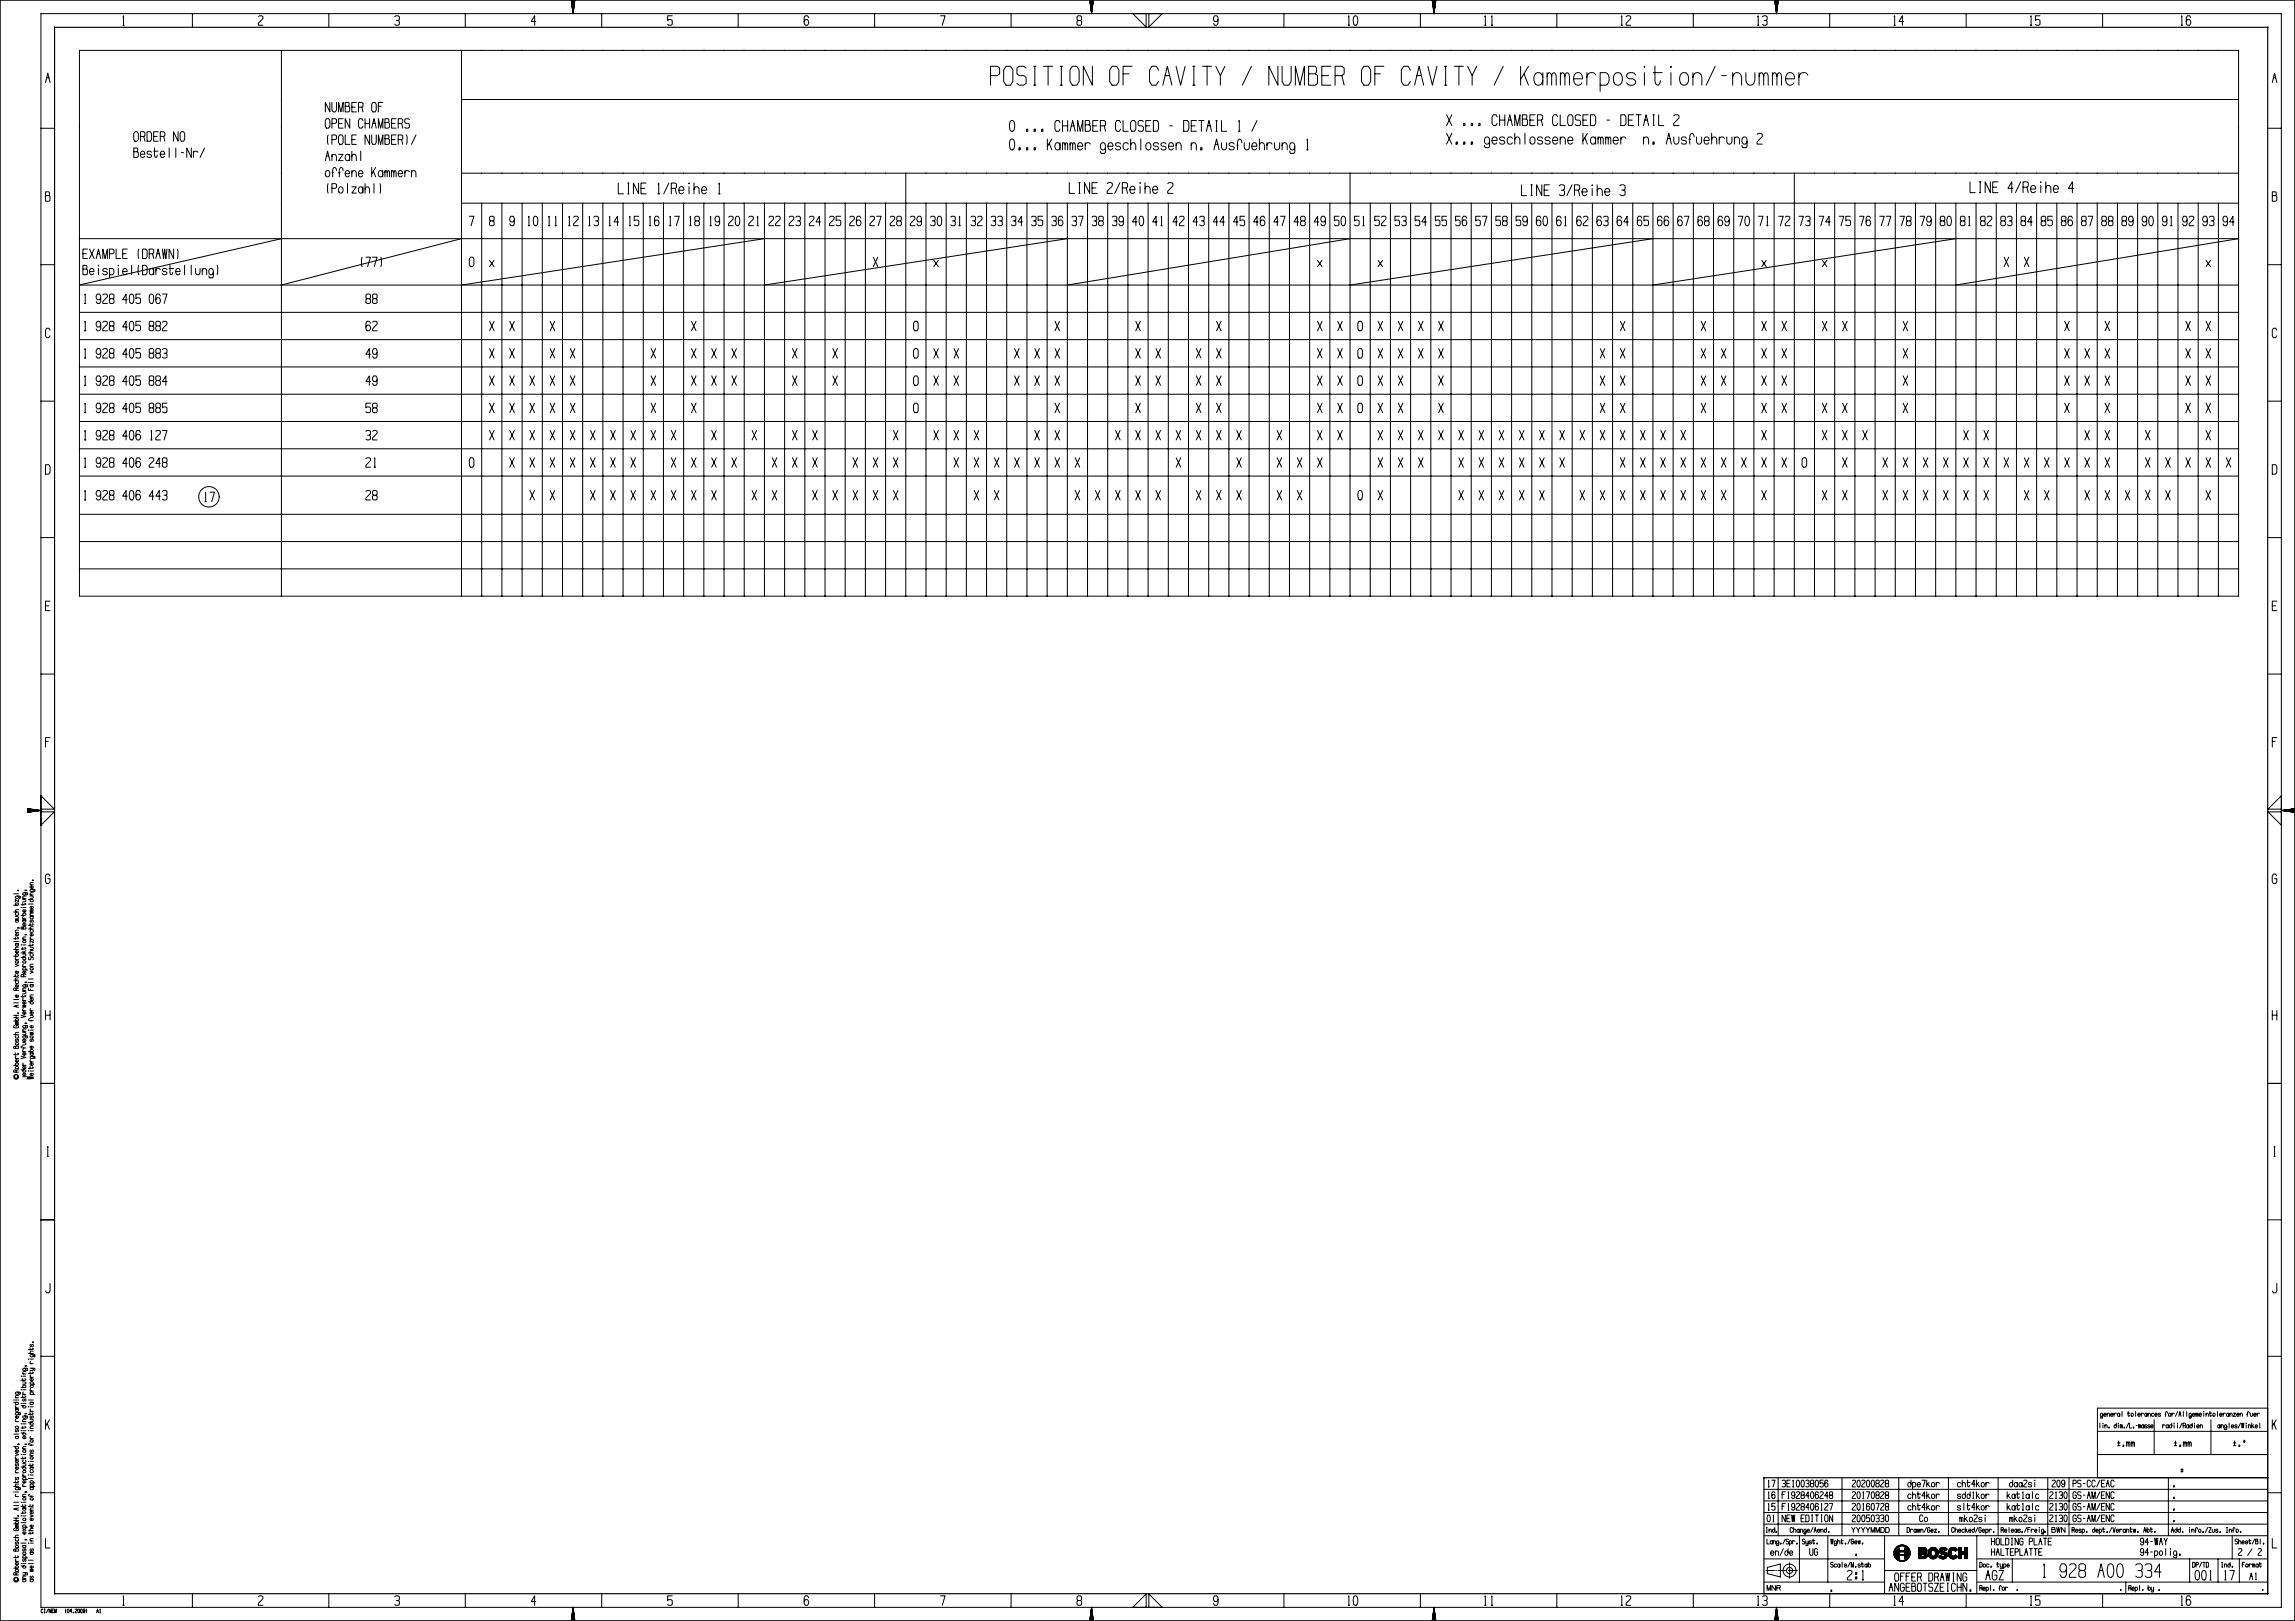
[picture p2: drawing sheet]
<svg xmlns="http://www.w3.org/2000/svg" width="841mm" height="594mm" viewBox="0 0 841 594" stroke-linecap="round" stroke-linejoin="round" font-family="sans-serif">
<g fill="none" stroke="#000" stroke-width=".37">
<path d="M0 0l.1 .1M.1 .1h840.8M.1 .1v593.8M15 5h821v584h-821zM29.1 18.5h791.2v200h-791.2zM45 9.2h.5M45.1 6.1l.2-.3v3.4M70.5 5v5M94.7 6.1l.4-.3h.8l.4 .3v.7l-1.6 1.8v.6h1.6M103.1 18.5v200M120.5 5v5M144.7 6.1l.4-.3h.8l.4 .3v1.1l-.4 .3"/>
<path d="M145.3 7.5h.6l.4 .4v1l-.4 .3h-.8l-.4-.3M169.1 18.5v200M170.5 5v5M196.3 7.9h-1.6l1.2-2.1v3.4M209.4 .3l.6 4.7M209.4 .1l.1 .9M209.5 .1v1.3M209.6 .1v2.1M209.7 .1v2.8M209.8 .1v3.6M209.9 .1v4.3M210 .1v4.9"/>
<path d="M210.1 .1l-.1 4.7M210.2 .1l-.1 4M210.3 .1l-.1 3.2M210.4 .1l-.1 2.4M210.4 .1v1.7M210.5 .1v1.3M210.6 .6l.1-.5-.7 4.9M220.5 5v5M246.3 5.8h-1.6v1.7l.4-.3h.8l.4 .3v1.4l-.4 .3h-.8l-.4-.3M270.5 5v5M296.3 6.5l-.4-.7h-.8l-.4 .7v2.1l.4 .6h.8l.4-.6v-.7l-.4-.7h-.8l-.4 .7M320.5 5v5"/>
<path d="M344.7 5.8h1.6l-1 3.4M370.5 5v5M395.1 7.5l-.4-.3v-1.1l.4-.3h.8l.4 .3v1.1l-1.6 .7v1l.4 .3h.8l.4-.3v-1l-.4-.4M399.4 .3l.6 4.7M399.4 .1l.1 .9M399.5 .1l.1 1.7M399.6 .1v2.1M399.7 .1v2.8M399.8 .1v3.6M399.9 .1v4.3M400 .1v4.9M400.1 .1l-.1 4.7"/>
<path d="M400.2 .1l-.1 4M400.3 .1l-.1 3.2M400.4 .1l-.1 2.4M400.4 .1v1.7M400.5 .1v1.3M400.6 .6v-.5l-.6 4.9M415.1 5l4.9 4.9v-4.9M421 5v4.9l4.9-4.9M446.3 7.2l-.4 .7h-.8l-.4-.7 .4-1.4h.8l.4 .7v2.1l-.4 .6h-.8l-.4-.6M470.5 5v5M494 9.2h.6M494.1 6.1l.2-.3v3.4"/>
<path d="M496.1 6.1l.8-.3a2.61 2.61 0 0 1 0 3.4h-.4a3.1 3.1 0 0 1-.4-3.1zM520.5 5v5M524.9 .3l.6 4.7M524.9 .1l.1 .9M525 .1l.1 1.7M525.1 .1v2.1M525.2 .1v2.8M525.3 .1v3.6M525.4 .1v4.3M525.5 .1v4.9M525.6 .1v4.3M525.7 .1l-.1 4"/>
<path d="M525.8 .1l-.1 3.2M525.9 .1l-.1 2.4M526 .1l-.1 1.7M526.1 .1l-.1 .9M526.1 .3l-.6 4.7M544 9.2h.6M544.1 6.1l.2-.3v3.4M546.5 9.2h.5M546.6 6.1l.1-.3v3.4M570.5 5v5M594 9.2h.6M594.1 6.1l.2-.3v3.4"/>
<path d="M595.9 6.1l.4-.3h.8l.5 .3v.7l-1.7 1.8v.6h1.7M620.5 5v5M644 9.2h.6M644.1 6.1l.2-.3v3.4M645.9 6.1l.4-.3h.8l.5 .3v1.1l-.5 .3M646.5 7.5h.6l.5 .4v1l-.5 .3h-.8l-.4-.3M650.4 .3l.6 4.7M650.4 .1l.1 .9M650.5 .1l.1 1.7M650.6 .1l.1 2.4M650.7 .1v2.8M650.8 .1v3.6"/>
<path d="M650.9 .1v4.3M651 .1v4.9M651.1 .1v4.3M651.2 .1v3.6M651.3 .1l-.1 3.2M651.4 .1l-.1 2.4M651.5 .1l-.1 1.7M651.6 .1l-.1 .9M651.6 .3l-.6 4.7M670.5 5v5M694 9.2h.6M694.1 6.1l.2-.3v3.4"/>
<path d="M697.6 7.9h-1.7l1.2-2.1v3.4M720.5 5v5M744 9.2h.6M744.1 6.1l.2-.3v3.4M747.6 5.8h-1.7v1.7l.4-.3h.8l.5 .3v1.4l-.5 .3h-.8l-.4-.3M770.5 5v5M799.3 9.2h.5M799.4 6.1l.1-.3v3.4M802.8 6.5l-.4-.7h-.9l-.4 .7v2.1l.4 .6h.9l.4-.6v-.7l-.4-.7h-.9l-.4 .7M840.9 .1v593.8M841 0l-.1 .1M16.7 30.3l.8-3.5 .8 3.5"/>
<path d="M17.1 28.5h.8M120.9 37.5v3.5l-1.7-3.5v3.5M121.6 37.5v2.8l.4 .7h.9l.4-.7v-2.8M126.5 38.9v-1.4h1.2l.2 .4-.2 1h-1.2v2.1h1.2l.4-.3v-1.4l-.4-.4M128.9 39.3h1.3M130.6 37.5h-1.7v3.5h1.7M131.4 39.3h1.2l.4-.4v-1l-.4-.4h-1.2v3.5M132.6 39.3l.4 1.7M136.6 37.5h.9l.4 .7v2.1l-.4 .7h-.9l-.4-.7v-2.1zM138.6 38.9h1.1M140.3 37.5h-1.7v3.5M169.1 36.5h651.2"/>
<path d="M363 27.7h2.4l.9-.6v-2.2l-.8-.6h-2.5v6.9M368.7 24.3h1.6l.9 1.4v4.1l-.9 1.4h-1.6l-.9-1.4v-4.1zM376 24.9l-.8-.6h-1.7l-.9 .6v2.2l.9 .6h1.7l.8 .7v2.1l-.8 .7h-1.7l-.9-.6M378.8 31.2h.8M378.8 24.3h.8M379.2 24.3v6.9M382.4 24.3h3.3M384.1 24.3v6.9M388.5 31.2h.8M388.5 24.3h.8M388.9 24.3v6.9M392.9 24.3h1.7l.8 1.4v4.1l-.8 1.4h-1.7l-.8-1.4v-4.1z"/>
<path d="M400.3 24.3v6.9l-3.3-6.9v6.9M407.5 24.3h1.7l.8 1.4v4.1l-.8 1.4h-1.7l-.9-1.4v-4.1zM411.5 27.1h2.1M414.9 24.3h-3.4v6.9M424.6 25.7l-.9-1.4h-1.6l-.8 1.4v4.1l.8 1.4h1.6l.8-1.4M426.1 31.2l1.7-6.9 1.6 6.9M426.9 27.7h1.7M431 24.3l1.6 6.9 1.7-6.9M437 31.2h.9M437 24.3h.9M437.5 24.3v6.9M440.7 24.3h3.3"/>
<path d="M442.3 24.3v6.9M445.5 24.3l1.7 3.4v3.5M448.9 24.3l-1.7 3.4M458.6 24.3l-3.4 6.9M468.3 24.3v6.9l-3.3-6.9v6.9M469.8 24.3v5.5l.8 1.4h1.7l.8-1.4v-5.5M474.7 31.2v-6.9l1.6 6.9 1.7-6.9v6.9M479.5 27.1v-2.8h2.5l.4 .6v1.4l-.4 .8h-2.5v4.1h2.5l.8-.6v-2.9l-.8-.6M484.4 27.7h2.5M487.7 24.3h-3.3v6.9h3.3M489.2 27.7h2.5l.9-.6v-2.2l-.9-.6h-2.5v6.9M491.7 27.7l.9 3.5"/>
<path d="M499.8 24.3h1.6l.9 1.4v4.1l-.9 1.4h-1.6l-.9-1.4v-4.1zM503.8 27.1h2.1M507.1 24.3h-3.3v6.9M516.8 25.7l-.8-1.4h-1.6l-.9 1.4v4.1l.9 1.4h1.6l.8-1.4M518.4 31.2l1.6-6.9 1.7 6.9M519.2 27.7h1.7M523.2 24.3l1.7 6.9 1.7-6.9M529.3 31.2h.9M529.3 24.3h.9M529.8 24.3v6.9M532.9 24.3h3.4M534.6 24.3v6.9"/>
<path d="M537.8 24.3l1.7 3.4v3.5M541.1 24.3l-1.6 3.4M550.8 24.3l-3.3 6.9M557.2 24.3v6.9M558.5 27.1l1.6 4.1M560.1 24.3l-2.9 4.8M565.4 28.4a1.65 1.65 0 0 0-1.7-1.8 1.65 1.65 0 0 0-1.6 1.8 2.1 2.1 0 0 0 1.9 2.8l.6-.2 .8-1.6M565.4 26.6v4.6M566.9 28l.2-.8 .4-.5h.5l.4 .5 .2 4M566.9 26.6v4.6M568.6 28l.1-.8 .5-.5h.5l.6 1.3v3.2M571.8 28l.1-.8 .5-.5h.4l.5 .5 .2 4"/>
<path d="M571.8 26.6v4.6M573.5 28l.1-.8 .4-.5h.6l.5 1.3v3.2M576.7 28.9h3.2a1.69 1.69 0 0 0-1.3-2.3 1.69 1.69 0 0 0-1.9 1.8 2.11 2.11 0 0 0 1.9 2.8l.6-.2 .5-.7M581.5 26.6v4.6M584.8 27.5a1.74 1.74 0 0 0-2-.9 1.74 1.74 0 0 0-1.3 1.8M586.4 31.2h1.9a2.58 2.58 0 0 0 0-4.6h-1.9v6.9M592 26.8a1.67 1.67 0 0 1 2.5 1.6 2.1 2.1 0 0 1-1.9 2.8 2.77 2.77 0 0 1-.6-4.4zM599.4 27.5a1.89 1.89 0 0 0-3.3 0v.6l.5 .6 2.3 .5 .5 .6v.5a1.89 1.89 0 0 1-3.3 0M602.6 24.2v.5zM602.6 26.6v4.6M605.8 26.6h3.3M606.4 24.2l.2 6.4 .5 .5h.7l.4-.5 .3-1.1"/>
<path d="M612.3 24.2v.5zM612.3 26.6v4.6M616.2 26.8a1.67 1.67 0 0 1 2.6 1.6 2.1 2.1 0 0 1-1.9 2.8 2.77 2.77 0 0 1-.7-4.4zM620.4 28.4a1.65 1.65 0 0 1 1.6-1.8 1.65 1.65 0 0 1 1.6 1.8v2.8M620.4 26.6v4.6M628.5 24.3l-3.3 6.9M630.9 27.7h1.7M634.9 28.4a1.65 1.65 0 0 1 1.7-1.8 1.65 1.65 0 0 1 1.6 1.8v2.8M634.9 26.6v4.6M639.8 26.6v2.8l.2 .9a1.51 1.51 0 0 0 1.4 .9 1.51 1.51 0 0 0 1.4-.9l.3-.9v-2.8M644.6 28l.2-.8 .4-.5h.5l.4 .5 .2 4M644.6 26.6v4.6"/>
<path d="M646.3 28l.1-.8 .5-.5h.5l.6 1.3v3.2M649.5 28l.1-.8 .5-.5h.5l.4 .5 .2 4M649.5 26.6v4.6M651.2 28l.1-.8 .4-.5h.6l.5 1.3v3.2M654.4 28.9h3.2a1.69 1.69 0 0 0-1.3-2.3 1.69 1.69 0 0 0-1.9 1.8 2.1 2.1 0 0 0 1.9 2.8l.6-.2 .5-.7M659.2 26.6v4.6M662.5 27.5a1.74 1.74 0 0 0-2-.9 1.74 1.74 0 0 0-1.3 1.8M832.7 30.3l.8-3.5 .8 3.5M833.1 28.5h.8M15 47h5M49 55.6v-1.4h1.3l.2 .4-.2 1h-1.3v2.1h1.2l.5-.3v-1.5l-.4-.3M49.4 48.3h.9l.4 .7v2.1l-.4 .6h-.9l-.4-.6v-2.1z"/>
<path d="M51.5 50h1.2l.4-.3v-1.1l-.4-.3h-1.2v3.4M51.5 56.5h1.6a.85 .85 0 0 0-.7-1.1 .85 .85 0 0 0-.9 .9 .95 .95 0 0 0 .1 1.1 .95 .95 0 0 0 1.1 .2l.3-.3M52.7 50l.4 1.7M53.9 48.3h1.2l.4 .7v2.1l-.4 .6h-1.2zM55.5 55.8a.94 .94 0 0 0-1.6 0l.2 .6 1.2 .3 .2 .6a.94 .94 0 0 1-1.6 0M56.3 50h1.3M56.3 55.4h1.6M56.6 54.2l.1 3.2 .6 .3 .3-.8M58 48.3h-1.7v3.4h1.7M58.7 50h1.3l.4-.3v-1.1l-.4-.3h-1.3v3.4M58.7 56.5h1.7a.85 .85 0 0 0-.7-1.1 .85 .85 0 0 0-1 .9 .95 .95 0 0 0 .2 1.1 .95 .95 0 0 0 1.1 .2l.2-.3M60 50l.4 1.7"/>
<path d="M62 54.2v3.5M64.4 54.2v3.5M65.3 48.3v3.4l-1.7-3.4v3.4M66.4 48.3h.9l.4 .7v2.1l-.4 .6h-.9l-.4-.6v-2.1zM66.4 55.9h.9M70.1 54.2v3.5l-1.7-3.5v3.5M70.9 55.4v2.3M72.5 55.8a.87 .87 0 0 0-1-.4 .87 .87 0 0 0-.6 .9M75 54.2l-1.7 3.5M119.2 58.9l.8-3.5 .9 3.5M119.6 43.5h.9l.4 .7v2.1l-.4 .7h-.9l-.4-.7v-2.1zM119.6 57.1h.9"/>
<path d="M120.2 49.4l-.2 .7 .2 2.8M121.6 45.2h1.3l.4-.3v-1.1l-.4-.3h-1.3v3.5M121.6 51.2h1.3l.4-.4v-1l-.4-.4h-1.3v3.5M121.6 57.4a.82 .82 0 0 1 .9-.9 .82 .82 0 0 1 .8 .9v1.5M121.6 56.6v2.3M124.1 41v-3.5l.8 3.5 .8-3.5v3.5M124.1 56.6h1.6l-1.6 2.3h1.6M124.1 45.2h1.2M124.5 49.4h.8l.4 .7v2.1l-.4 .7h-.8l-.5-.7v-2.1zM125.7 43.5h-1.6v3.5h1.6M126.5 49.4v3.5h1.7M128.1 57.4a.82 .82 0 0 0-.8-.9 .82 .82 0 0 0-.8 .9 .95 .95 0 0 0 .1 1.2 .95 .95 0 0 0 1.2 .2l.3-.9"/>
<path d="M128.1 56.6v2.3M128.2 43.5v3.5l-1.7-3.5v3.5M128.9 57.4a.82 .82 0 0 1 .8-.9 .82 .82 0 0 1 .9 .9v1.5M128.9 51.2h1.3M128.9 55.4v3.5M130.6 49.4h-1.7v3.5h1.7M132.2 55.4v3.5M133 44.2l-.4-.7h-.8l-.4 .7v2.1l.4 .7h.8l.4-.7M133.8 45.2h1.6M133.8 43.5v3.5M135.4 49.4v3.5l-1.6-3.5v3.5M135.4 43.5v3.5"/>
<path d="M136.2 47l.8-3.5 .9 3.5M136.2 49.4v2.8l.4 .7h.8l.5-.7v-2.8M136.6 45.2h.9M138.6 47v-3.5l.9 3.5 .8-3.5v3.5M138.6 52.9v-3.5l.9 3.5 .8-3.5v3.5M141.1 44.9v-1.4h1.2l.2 .3-.2 1.1h-1.2v2.1h1.2l.4-.4v-1.4l-.4-.3M141.1 50.8v-1.4h1.2l.2 .4-.2 1h-1.2v2.1h1.2l.4-.3v-1.4l-.4-.4M143.5 45.2h1.2M143.5 51.2h1.2M145.2 43.5h-1.7v3.5h1.7M145.2 49.4h-1.7v3.5h1.7M145.9 45.2h1.3l.4-.3v-1.1l-.4-.3h-1.3v3.5"/>
<path d="M145.9 51.2h1.3l.4-.4v-1l-.4-.4h-1.3v3.5M147.2 45.2l.4 1.8M147.2 51.2l.4 1.7M149 49.4l.2 .7-.2 2.8M150 43.8l-.4-.3h-.8l-.5 .3v1.1l1.7 .7v1l-.4 .4h-.9l-.4-.4M152.4 49.4l-1.6 3.5M370.1 44.5l1-.3a2.98 2.98 0 0 1 0 3.9h-.5a3.6 3.6 0 0 1-.5-3.6zM370.1 51.3l1-.3a2.98 2.98 0 0 1 0 3.9h-.5a3.6 3.6 0 0 1-.5-3.6zM373.4 54.1h.5v.8h-.5zM376.2 47.3h.5v.8h-.5zM376.2 54.1h.5v.8h-.5zM379 47.3h.4v.8h-.4z"/>
<path d="M379 54.1h.4v.8h-.4zM381.7 47.3h.5v.8h-.5zM383.8 51v3.9M384.5 52.5l.9 2.4M385.4 51l-1.6 2.7M388.4 53.3a.94 .94 0 0 0-.9-1 .94 .94 0 0 0-.9 1 1.08 1.08 0 0 0 .1 1.3 1.08 1.08 0 0 0 1.3 .2l.4-.9M388.4 52.3v2.6M388.5 45l-.5-.8h-.9l-.5 .8v2.3l.5 .8h.9l.4-.8M389.4 53.1l.3-.8 .5 .3 .1 2.3M389.4 44.2v3.9M389.4 52.3v2.6M389.4 46.1h1.8"/>
<path d="M390.3 53.1l.1-.5 .5-.3 .3 .8v1.8M391.2 44.2v3.9M392.1 48.1l1-3.9 .9 3.9M392.1 53.1l.3-.8 .6 .3 .1 2.3M392.1 52.3v2.6M392.6 46.1h.9M393.1 53.1v-.5l.6-.3 .3 .8v1.8M394.9 48.1v-3.9l.9 3.9 1-3.9v3.9M394.9 53.6h1.9a.97 .97 0 0 0-.8-1.3 .97 .97 0 0 0-1.1 1 1.08 1.08 0 0 0 .2 1.3 1.08 1.08 0 0 0 1.2 .2l.3-.4M397.7 45.7v-1.5h1.4l.2 .3-.2 1.2h-1.4v2.4h1.4l.4-.4v-1.6l-.4-.4M397.7 52.3v2.6M399.5 52.8a1 1 0 0 0-1.1-.5 1 1 0 0 0-.7 1"/>
<path d="M400.4 46.1h1.5M402.4 44.2h-2v3.9h2M403.2 46.1h1.5l.4-.4v-1.2l-.4-.3h-1.5v3.9M404.7 46.1l.4 2M405.1 53.9l-.1 .5a.86 .86 0 0 1-.8 .5 .86 .86 0 0 1-.8-.5 1.24 1.24 0 0 1-.1-1.5 1.24 1.24 0 0 1 1.4-.5l.4 .9-.1 2.5-.3 .4h-1.1l-.4-.8M406 53.6h1.9a.97 .97 0 0 0-.8-1.3 .97 .97 0 0 0-1.1 1 1.08 1.08 0 0 0 .2 1.3 1.08 1.08 0 0 0 1.2 .2l.3-.4M410.6 52.8a1.08 1.08 0 0 0-1.8 0l.2 .7 1.4 .3 .2 .6a1.08 1.08 0 0 1-1.8 0M410.7 45l-.5-.8h-.9l-.5 .8v2.3l.5 .8h.9l.4-.8M411.6 44.2v3.9h1.8M413.4 52.8a1.09 1.09 0 0 0-1.4-.4 1.09 1.09 0 0 0-.4 1.5 1.01 1.01 0 0 0 .7 1 1.01 1.01 0 0 0 1.1-.5M414.3 53.3a.94 .94 0 0 1 1-1 .94 .94 0 0 1 .9 1v1.6M414.3 51v3.9"/>
<path d="M414.8 44.2h.9l.5 .8v2.3l-.5 .8h-.9l-.5-.8v-2.3zM418 50.9v4M419 44.5l-.5-.3h-.9l-.5 .3v1.2l.5 .4h.9l.5 .4v1.2l-.5 .4h-1l-.4-.4M419.9 46.1h1.4M420.3 52.4a1.3 1.3 0 0 1 1.6 .9 1.3 1.3 0 0 1-.9 1.6h-.4a1.58 1.58 0 0 1-.3-2.5zM421.8 44.2h-1.9v3.9h1.9M422.6 44.2h1.4l.6 .8v2.3l-.6 .8h-1.4zM424.5 52.8a1.08 1.08 0 0 0-1.9 0l.3 .7 1.4 .3 .2 .6a1.08 1.08 0 0 1-1.9 0M427.3 52.8a1.08 1.08 0 0 0-1.9 0l.3 .7 1.3 .3 .3 .6a1.08 1.08 0 0 1-1.9 0M428.2 53.6h1.9a.97 .97 0 0 0-.8-1.3 .97 .97 0 0 0-1.1 1 1.08 1.08 0 0 0 .2 1.3 1.08 1.08 0 0 0 1.2 .2l.3-.4M428.7 46.1h.9M431 53.3a.94 .94 0 0 1 .9-1 .94 .94 0 0 1 .9 1v1.6"/>
<path d="M431 52.3v2.6M433.7 44.2h1.4l.5 .8v2.3l-.5 .8h-1.4zM436.5 53.3a.94 .94 0 0 1 1-1 .94 .94 0 0 1 .9 1v1.6M436.5 46.1h1.4M436.5 52.3v2.6M438.4 44.2h-1.9v3.9h1.9M439.3 44.2h1.9M440 54.1h.5v.8h-.5zM440.2 44.2v3.9M442.1 48.1l.9-3.9 1 3.9M442.5 46.1h1M444.8 54.9l1-3.9 .9 3.9"/>
<path d="M445.3 52.9h1M445.5 44.2h.5M445.5 48.1h.5M445.8 44.2v3.9M447.6 44.2v3.9h1.9M447.6 52.3l.2 2.1a.86 .86 0 0 0 .8 .5 .86 .86 0 0 0 .7-.5l.2-2.1M452.3 52.8a1.08 1.08 0 0 0-1.9 0l.3 .7 1.3 .3 .3 .6a1.08 1.08 0 0 1-1.9 0M453.2 53.2h.6M453.8 48.1h.6M453.9 44.5l.2-.3v3.9M455.1 52.3l-.3-1-.4-.3-.6 .3-.3 1v2.6M455.9 52.3l.2 2.1a.86 .86 0 0 0 .8 .5 .86 .86 0 0 0 .8-.5l.1-2.1"/>
<path d="M458.7 53.6h1.9a.97 .97 0 0 0-.8-1.3 .97 .97 0 0 0-1.1 1 1.08 1.08 0 0 0 .2 1.3 1.08 1.08 0 0 0 1.3 .2l.2-.4M460.6 44.2l-1.9 3.9M461.5 53.3a.94 .94 0 0 1 .9-1 .94 .94 0 0 1 1 1v1.6M461.5 51v3.9M464.3 52.3v2.6M466.1 52.8a1 1 0 0 0-1.1-.5 1 1 0 0 0-.7 1M467 52.3l.2 2.1a.86 .86 0 0 0 .8 .5 .86 .86 0 0 0 .8-.5l.1-2.1M469.8 53.3a.94 .94 0 0 1 1-1 .94 .94 0 0 1 .9 1v1.6M469.8 52.3v2.6M474.5 53.9l-.2 .5a.86 .86 0 0 1-.8 .5 .86 .86 0 0 1-.7-.5 1.24 1.24 0 0 1-.2-1.5 1.24 1.24 0 0 1 1.4-.5l.5 .9-.1 2.5-.4 .4h-1l-.4-.8M478.8 54.9h.6M478.9 51.3l.2-.3v3.9"/>
<path d="M530.1 42.1l1.9 3.9M530.1 48.9l1.9 3.9M532 42.1l-1.9 3.9M532 48.9l-1.9 3.9M533.6 52h.5v.8h-.5zM536.4 45.2h.4v.8h-.4zM536.4 52h.4v.8h-.4zM539.1 45.2h.5v.8h-.5zM539.1 52h.5v.8h-.5zM541.9 45.2h.5v.8h-.5zM545.9 51.8l-.2 .5a.86 .86 0 0 1-.8 .5 .86 .86 0 0 1-.8-.5 1.24 1.24 0 0 1-.1-1.5 1.24 1.24 0 0 1 1.4-.5l.5 .9-.1 2.5-.4 .4h-1l-.4-.8M546.8 51.5h1.8a.97 .97 0 0 0-.7-1.3 .97 .97 0 0 0-1.1 1 1.08 1.08 0 0 0 .1 1.3 1.08 1.08 0 0 0 1.3 .2l.3-.4"/>
<path d="M548.7 42.8l-.5-.7h-1l-.4 .7v2.4l.4 .8h1l.4-.8M549.5 42.1v3.9M549.5 44h1.9M551.4 50.7a1.08 1.08 0 0 0-1.9 0l.3 .7 1.3 .3 .3 .6a1.08 1.08 0 0 1-1.9 0M551.4 42.1v3.9M552.3 46l1-3.9 .9 3.9M552.8 44h.9M554.2 50.7a1.09 1.09 0 0 0-1.5-.4 1.09 1.09 0 0 0-.4 1.5 1.01 1.01 0 0 0 .7 1 1.01 1.01 0 0 0 1.2-.5M555.1 51.2a.94 .94 0 0 1 .9-1 .94 .94 0 0 1 1 1v1.6M555.1 46v-3.9l.9 3.9 1-3.9v3.9M555.1 48.9v3.9M557.9 43.6v-1.5h1.4l.2 .3-.2 1.2h-1.4v2.4h1.4l.4-.4v-1.6l-.4-.4"/>
<path d="M558.8 48.8v4M560.6 44h1.5M561.1 50.3a1.29 1.29 0 0 1 1.6 .9 1.29 1.29 0 0 1-1 1.6h-.3a1.58 1.58 0 0 1-.3-2.5zM562.5 42.1h-1.9v3.9h1.9M563.4 44h1.4l.5-.4v-1.2l-.5-.3h-1.4v3.9M564.8 44l.5 2M565.3 50.7a1.08 1.08 0 0 0-1.9 0l.3 .7 1.3 .3 .3 .6a1.08 1.08 0 0 1-1.9 0M568.1 50.7a1.08 1.08 0 0 0-1.9 0l.3 .7 1.3 .3 .3 .6a1.08 1.08 0 0 1-1.9 0M569 51.5h1.8a.97 .97 0 0 0-.7-1.3 .97 .97 0 0 0-1.1 1 1.08 1.08 0 0 0 .1 1.3 1.08 1.08 0 0 0 1.3 .2l.3-.4M570.9 42.8l-.5-.7h-1l-.4 .7v2.4l.4 .8h1l.4-.8M571.7 51.2a.94 .94 0 0 1 1-1 .94 .94 0 0 1 .9 1v1.6M571.7 42.1v3.9h1.9"/>
<path d="M571.7 50.2v2.6M574.5 51.5h1.9a.97 .97 0 0 0-.8-1.3 .97 .97 0 0 0-1.1 1 1.08 1.08 0 0 0 .2 1.3 1.08 1.08 0 0 0 1.3 .2l.2-.4M575 42.1h.9l.5 .7v2.4l-.5 .8h-.9l-.5-.8v-2.4zM579.2 42.4l-.5-.3h-.9l-.5 .3v1.2l.5 .4h.9l.5 .4v1.2l-.5 .4h-1l-.4-.4M580.1 48.9v3.9M580.1 44h1.4M580.8 50.4l.9 2.4M581.7 48.9l-1.6 2.7M582 42.1h-1.9v3.9h1.9M582.8 42.1h1.4l.5 .7v2.4l-.5 .8h-1.4zM584.7 51.2a.94 .94 0 0 0-.9-1 .94 .94 0 0 0-1 1 1.08 1.08 0 0 0 .2 1.3 1.08 1.08 0 0 0 1.3 .2l.4-.9M584.7 50.2v2.6"/>
<path d="M585.6 51l.3-.8 .6 .3 .1 2.3M585.6 50.2v2.6M586.6 51v-.5l.6-.3 .3 .8v1.8M588.4 51l.3-.8 .5 .3 .1 2.3M588.4 50.2v2.6M588.9 44h.9M589.3 51l.1-.5 .6-.3 .3 .8v1.8M591.2 51.5h1.8a.97 .97 0 0 0-.7-1.3 .97 .97 0 0 0-1.1 1 1.08 1.08 0 0 0 .1 1.3 1.08 1.08 0 0 0 1.3 .2l.3-.4M593.9 42.1h1.4l.5 .7v2.4l-.5 .8h-1.4zM593.9 50.2v2.6M595.8 50.7a1 1 0 0 0-1.1-.5 1 1 0 0 0-.8 1M596.7 44h1.4"/>
<path d="M598.6 42.1h-1.9v3.9h1.9M599.5 42.1h1.9M600.4 42.1v3.9M602.3 51.2a.94 .94 0 0 1 .9-1 .94 .94 0 0 1 .9 1v1.6M602.3 46l.9-3.9 1 3.9M602.3 50.2v2.6M602.7 44h1M605.7 52h.5v.8h-.5zM605.7 42.1h.5M605.7 46h.5M606 42.1v3.9M607.8 42.1v3.9h1.9"/>
<path d="M610.6 52.8l.9-3.9 1 3.9M611.1 50.8h.9M613.4 50.2l.1 2.1a.86 .86 0 0 0 .8 .5 .86 .86 0 0 0 .8-.5l.1-2.1M613.4 42.4l.4-.3h1l.5 .3v.8l-2 2 .1 .8h1.9M618 50.7a1.08 1.08 0 0 0-1.9 0l.3 .7 1.3 .3 .3 .6a1.08 1.08 0 0 1-1.9 0M618.9 51.1h.6M620.8 50.2l-.3-1.1-.3-.2-.7 .2-.3 1.1v2.6M621.7 50.2l.1 2.1a.86 .86 0 0 0 .8 .5 .86 .86 0 0 0 .8-.5l.2-2.1M624.5 51.5h1.8a.97 .97 0 0 0-.7-1.3 .97 .97 0 0 0-1.1 1 1.08 1.08 0 0 0 .1 1.3 1.08 1.08 0 0 0 1.3 .2l.3-.4M627.2 51.2a.94 .94 0 0 1 1-1 .94 .94 0 0 1 .9 1v1.6M627.2 48.9v3.9M630 50.2v2.6"/>
<path d="M631.9 50.7a1 1 0 0 0-1.2-.5 1 1 0 0 0-.7 1M632.8 50.2l.1 2.1a.86 .86 0 0 0 .8 .5 .86 .86 0 0 0 .8-.5l.2-2.1M635.6 51.2a.94 .94 0 0 1 .9-1 .94 .94 0 0 1 .9 1v1.6M635.6 50.2v2.6M640.2 51.8l-.1 .5a.86 .86 0 0 1-.8 .5 .86 .86 0 0 1-.8-.5 1.24 1.24 0 0 1-.1-1.5 1.24 1.24 0 0 1 1.4-.5l.4 .9v2.5l-.4 .4h-1l-.5-.8M643.9 49.2l.4-.3h1l.5 .3v.8l-1.9 2v.8h1.9M831 47h5M16.7 71.7v-1.4h1.2l.2 .3-.2 1.1h-1.2v2.1h1.2l.4-.4v-1.4l-.4-.3M119.6 62.6a1.07 1.07 0 0 1 1.3 1.1 1.07 1.07 0 0 1-1.3 1l-.4-.8zM120.2 67.3l-.2 .7 .2 2.8M121.6 69h1.3l.4-.3v-1.1l-.4-.3h-1.3v3.5M121.6 63.3h.6"/>
<path d="M123.3 62.5l-.3-.9-.2-.2-.6 .2-.3 .9v2.3M124.1 63.3h.5M124.4 68.6a1.07 1.07 0 0 1 1.3 1 1.07 1.07 0 0 1-1.3 1.1l-.3-.9zM125.7 62.5l-.2-.9-.3-.2-.6 .2-.3 .9v2.3M126.5 63.6h1.6a.85 .85 0 0 0-.6-1.1 .85 .85 0 0 0-1 .9 .95 .95 0 0 0 .1 1.1 .95 .95 0 0 0 1.2 .2l.2-.3M127.3 67.3v3.5M128.9 63.4a.82 .82 0 0 1 .8-.9 .82 .82 0 0 1 .9 .9v1.4M128.9 68.5h1.7l-1.7 2.3h1.7M128.9 62.5v2.3M131.4 63.6h1.6a.85 .85 0 0 0-.7-1.1 .85 .85 0 0 0-.9 .9 .95 .95 0 0 0 .1 1.1 .95 .95 0 0 0 1.1 .2l.3-.3M133 69.3a.82 .82 0 0 0-.8-.8 .82 .82 0 0 0-.8 .8 .95 .95 0 0 0 .1 1.2 .95 .95 0 0 0 1.1 .2l.4-.9M133 68.5v2.3"/>
<path d="M133.8 69.3a.82 .82 0 0 1 .8-.8 .82 .82 0 0 1 .8 .8v1.5M133.8 67.3v3.5M136.2 61.3v3.5M136.8 62.7l.9 2.1M137 67.3v3.5M137.7 61.3l-1.5 2.5M139.3 67.3l.2 .7-.2 2.8M140.3 63.4a.82 .82 0 0 0-.8-.9 .82 .82 0 0 0-.9 .9 .95 .95 0 0 0 .2 1.1 .95 .95 0 0 0 1.1 .2l.4-.8M140.3 62.5v2.3M141.1 63.2l.3-.7 .4 .3 .1 2M141.1 62.5v2.3M141.9 63.2l.1-.4 .4-.3 .3 .7v1.6"/>
<path d="M143.5 63.2l.3-.7 .4 .3 .1 2M143.5 62.5v2.3M144.3 63.2l.1-.4 .5-.3 .3 .7v1.6M145.9 63.6h1.7a.85 .85 0 0 0-.7-1.1 .85 .85 0 0 0-1 .9 .95 .95 0 0 0 .2 1.1 .95 .95 0 0 0 1.1 .2l.2-.3M148.4 62.5v2.3M150 62.9a.87 .87 0 0 0-1-.4 .87 .87 0 0 0-.6 .9M150.8 63.4a.82 .82 0 0 1 .8-.9 .82 .82 0 0 1 .8 .9v1.4M150.8 62.5v2.3M169.1 74.5h651.2M169.1 63.5h651.2M172 79.2h1.7l-1.1 3.5M176.5 74.5v144"/>
<path d="M183.9 74.5v144M191.3 74.5v144M193.7 79.5l.1-.3v3.5M195.6 79.6l.9-.4a2.61 2.61 0 0 1 0 3.5h-.5a3.1 3.1 0 0 1-.4-3.1zM198.7 74.5v144M201.1 79.5l.1-.3v3.5M203.5 79.5l.2-.3v3.5M206.1 74.5v144M208.5 79.5l.1-.3v3.5M210.2 79.6l.4-.4h.9l.4 .4v.7l-1.7 1.7v.7h1.7M213.5 74.5v144M215.9 79.5l.1-.3v3.5"/>
<path d="M217.6 79.6l.4-.4h.9l.4 .4v1l-.4 .4M220.9 74.5v144M223.3 79.5l.1-.3v3.5M226.6 67.1v3.9h1.9M228.3 74.5v144M230 71h.5M230 67.1h.5M230.3 67.1v3.9M230.7 79.5l.1-.3v3.5M234 67.1v3.9l-1.9-3.9v3.9M234.1 79.2h-1.7v1.8l.4-.4h.9l.4 .4v1.4l-.4 .3h-.9l-.4-.3M234.9 69h1.4"/>
<path d="M235.7 74.5v144M236.8 67.1h-1.9v3.9h1.9M238.1 79.5l.1-.3v3.5M241.1 71h.6M241.2 67.4l.2-.3v3.9M241.5 79.9l-.4-.7h-.9l-.4 .7v2.1l.4 .7h.9l.4-.7v-.7l-.4-.7h-.9l-.4 .7M243.1 74.5v144M245.1 67.1l-1.9 3.9M245.5 79.5l.1-.3v3.5M246 69h1.4l.5-.3v-1.2l-.5-.4h-1.4v3.9M247.2 79.2h1.7l-1.1 3.5M247.4 69l.5 2"/>
<path d="M248.8 69.7h1.8a.97 .97 0 0 0-.7-1.3 .97 .97 0 0 0-1.1 1 1.08 1.08 0 0 0 .1 1.3 1.08 1.08 0 0 0 1.3 .2l.3-.4M250.5 74.5v144M252.5 67v.3zM252.5 68.4v2.6M252.9 79.5l.1-.3v3.5M254.3 69.4a.94 .94 0 0 1 1-1 .94 .94 0 0 1 .9 1v1.6M254.3 67.1v3.9M257.1 69.7h1.9a.97 .97 0 0 0-.8-1.3 .97 .97 0 0 0-1.1 1 1.08 1.08 0 0 0 .1 1.3 1.08 1.08 0 0 0 1.3 .2l.3-.4M257.9 74.5v144M260.3 79.5l.1-.3v3.5M263.3 71h.6M263.4 67.4l.2-.3v3.9"/>
<path d="M265.3 74.5v144M267 79.6l.4-.4h.8l.5 .4v.7l-1.7 1.7v.7h1.7M269.6 79.6l.9-.4a2.61 2.61 0 0 1 0 3.5h-.5a3.1 3.1 0 0 1-.4-3.1zM272.7 74.5v144M274.4 79.6l.4-.4h.8l.5 .4v.7l-1.7 1.7v.7h1.7M277.5 79.5l.2-.3v3.5M280.1 74.5v144M281.8 79.6l.4-.4h.8l.5 .4v.7l-1.7 1.7v.7h1.7M284.2 79.6l.4-.4h.9l.4 .4v.7l-1.7 1.7v.7h1.7M287.5 74.5v144M289.2 79.6l.4-.4h.8l.5 .4v.7l-1.7 1.7v.7h1.7M291.6 79.6l.4-.4h.9l.4 .4v1l-.4 .4"/>
<path d="M294.9 74.5v144M296.6 79.6l.4-.4h.8l.5 .4v.7l-1.7 1.7v.7h1.7M302.3 74.5v144M304 79.6l.4-.4h.8l.5 .4v.7l-1.7 1.7v.7h1.7M308.1 79.2h-1.7v1.8l.4-.4h.9l.4 .4v1.4l-.4 .3h-.9l-.4-.3M309.7 74.5v144M311.4 79.6l.4-.4h.8l.5 .4v.7l-1.7 1.7v.7h1.7M315.5 79.9l-.4-.7h-.9l-.4 .7v2.1l.4 .7h.9l.4-.7v-.7l-.4-.7h-.9l-.4 .7M317.1 74.5v144M318.8 79.6l.4-.4h.8l.5 .4v.7l-1.7 1.7v.7h1.7M321.2 79.2h1.7l-1.1 3.5M324.5 74.5v144"/>
<path d="M326.2 79.6l.4-.4h.8l.5 .4v.7l-1.7 1.7v.7h1.7M331.9 63.5v155M333.6 79.6l.4-.4h.8l.5 .4v.7l-1.7 1.7v.7h1.7M339.3 74.5v144M341 79.6l.4-.4h.8l.5 .4v1l-.5 .4M343.6 79.6l.9-.4a2.61 2.61 0 0 1 0 3.5h-.5a3.1 3.1 0 0 1-.4-3.1zM346.7 74.5v144M348.4 79.6l.4-.4h.8l.5 .4v1l-.5 .4M351.5 79.5l.2-.3v3.5M354.1 74.5v144M355.8 79.6l.4-.4h.8l.5 .4v1l-.5 .4M358.2 79.6l.4-.4h.9l.4 .4v.7l-1.7 1.7v.7h1.7"/>
<path d="M361.5 74.5v144M363.2 79.6l.4-.4h.8l.5 .4v1l-.5 .4M365.6 79.6l.4-.4h.9l.4 .4v1l-.4 .4M368.9 74.5v144M370.6 79.6l.4-.4h.8l.5 .4v1l-.5 .4M376.3 74.5v144M378 79.6l.4-.4h.8l.5 .4v1l-.5 .4M382.1 79.2h-1.7v1.8l.4-.4h.9l.4 .4v1.4l-.4 .3h-.9l-.4-.3M383.7 74.5v144M385.4 79.6l.4-.4h.8l.5 .4v1l-.5 .4M389.5 79.9l-.4-.7h-.9l-.4 .7v2.1l.4 .7h.9l.4-.7v-.7l-.4-.7h-.9l-.4 .7M391.1 74.5v144"/>
<path d="M391.8 66.9v4h1.9M392.8 79.6l.4-.4h.8l.5 .4v1l-.5 .4M395.2 79.2h1.7l-1.1 3.5M395.3 70.9h.5M395.3 66.9h.5M395.6 66.9v4M398.5 74.5v144M399.3 66.9v4l-1.9-4v4M400.2 68.9h1.4M400.2 79.6l.4-.4h.8l.5 .4v1l-.5 .4M402.1 66.9h-1.9v4h1.9M405.7 67.3l.5-.4h.9l.5 .4v.8l-1.9 2v.8h1.9"/>
<path d="M405.9 74.5v144M407.6 79.6l.4-.4h.8l.5 .4v1l-.5 .4M410.4 66.9l-1.9 4M411.3 68.9h1.4l.5-.4v-1.2l-.5-.4h-1.4v4M412.7 68.9l.5 2M413.3 74.5v144M414 69.5h1.9a.97 .97 0 0 0-.7-1.2 .97 .97 0 0 0-1.2 1 1.09 1.09 0 0 0 .2 1.2 1.09 1.09 0 0 0 1.3 .3l.3-.4M417.6 79.6l.9-.4a2.62 2.62 0 0 1 0 3.5h-.5a3.1 3.1 0 0 1-.4-3.1zM417.8 66.9v.3zM417.8 68.3v2.6M419.6 69.3a.94 .94 0 0 1 .9-1.1 .94 .94 0 0 1 1 1.1v1.6M419.6 66.9v4"/>
<path d="M420.7 74.5v144M422.4 69.5h1.9a.97 .97 0 0 0-.8-1.2 .97 .97 0 0 0-1.1 1 1.09 1.09 0 0 0 .1 1.2 1.09 1.09 0 0 0 1.3 .3l.3-.4M425.5 79.5l.2-.3v3.5M427.9 67.3l.5-.4h.9l.5 .4v.8l-1.9 2v.8h1.9M428.1 74.5v144M432.2 79.6l.4-.4h.9l.4 .4v.7l-1.7 1.7v.7h1.7M435.5 74.5v144M439.6 79.6l.4-.4h.9l.4 .4v1l-.4 .4M442.9 74.5v144M450.3 74.5v144M456.1 79.2h-1.7v1.8l.4-.4h.9l.4 .4v1.4l-.4 .3h-.9l-.4-.3M457.7 74.5v144"/>
<path d="M463.5 79.9l-.4-.7h-.9l-.4 .7v2.1l.4 .7h.9l.4-.7v-.7l-.4-.7h-.9l-.4 .7M465.1 74.5v144M469.2 79.2h1.7l-1.1 3.5M472.5 74.5v144M479.9 74.5v144M487.3 74.5v144M490.7 79.2h-1.7v1.8l.4-.4h.8l.5 .4v1.4l-.5 .3h-.8l-.4-.3M491.6 79.6l.9-.4a2.61 2.61 0 0 1 0 3.5h-.5a3.1 3.1 0 0 1-.4-3.1zM494.7 63.5v155M498.1 79.2h-1.7v1.8l.4-.4h.8l.5 .4v1.4l-.5 .3h-.8l-.4-.3M499.5 79.5l.2-.3v3.5M502.1 74.5v144"/>
<path d="M505.5 79.2h-1.7v1.8l.4-.4h.8l.5 .4v1.4l-.5 .3h-.8l-.4-.3M506.2 79.6l.4-.4h.9l.4 .4v.7l-1.7 1.7v.7h1.7M509.5 74.5v144M512.9 79.2h-1.7v1.8l.4-.4h.8l.5 .4v1.4l-.5 .3h-.8l-.4-.3M513.6 79.6l.4-.4h.9l.4 .4v1l-.4 .4M516.9 74.5v144M520.3 79.2h-1.7v1.8l.4-.4h.8l.5 .4v1.4l-.5 .3h-.8l-.4-.3M524.3 74.5v144M527.7 79.2h-1.7v1.8l.4-.4h.8l.5 .4v1.4l-.5 .3h-.8l-.4-.3M530.1 79.2h-1.7v1.8l.4-.4h.9l.4 .4v1.4l-.4 .3h-.9l-.4-.3M531.7 74.5v144M535.1 79.2h-1.7v1.8l.4-.4h.8l.5 .4v1.4l-.5 .3h-.8l-.4-.3"/>
<path d="M537.5 79.9l-.4-.7h-.9l-.4 .7v2.1l.4 .7h.9l.4-.7v-.7l-.4-.7h-.9l-.4 .7M539.1 74.5v144M542.5 79.2h-1.7v1.8l.4-.4h.8l.5 .4v1.4l-.5 .3h-.8l-.4-.3M543.2 79.2h1.7l-1.1 3.5M546.5 74.5v144M549.9 79.2h-1.7v1.8l.4-.4h.8l.5 .4v1.4l-.5 .3h-.8l-.4-.3M553.9 74.5v144M557.3 79.2h-1.7v1.8l.4-.4h.8l.5 .4v1.4l-.5 .3h-.8l-.4-.3M557.5 67.7v4h1.9M561 71.7h.5M561 67.7h.5M561.3 67.7v4"/>
<path d="M561.3 74.5v144M564.7 79.9l-.5-.7h-.8l-.4 .7v2.1l.4 .7h.8l.5-.7v-.7l-.5-.7h-.8l-.4 .7M565 67.7v4l-1.9-4v4M565.6 79.6l.9-.4a2.61 2.61 0 0 1 0 3.5h-.5a3.1 3.1 0 0 1-.4-3.1zM565.9 69.7h1.4M567.8 67.7h-1.9v4h1.9M568.7 74.5v144M571.4 68.1l.5-.4h.9l.5 .4v1.2l-.5 .4M572.1 79.9l-.5-.7h-.8l-.4 .7v2.1l.4 .7h.8l.5-.7v-.7l-.5-.7h-.8l-.4 .7M572.1 69.7h.7l.5 .4v1.2l-.5 .4h-.9l-.5-.4M573.5 79.5l.2-.3v3.5M576.1 67.7l-1.9 4"/>
<path d="M576.1 74.5v144M577 69.7h1.4l.5-.4v-1.2l-.5-.4h-1.4v4M578.4 69.7l.5 2M579.5 79.9l-.5-.7h-.8l-.4 .7v2.1l.4 .7h.8l.5-.7v-.7l-.5-.7h-.8l-.4 .7M579.7 70.3h1.9a1.04 1.04 0 0 0-1.2-1.3 1.04 1.04 0 0 0-.7 1.6l.2 .6a.86 .86 0 0 0 .8 .5 .86 .86 0 0 0 .8-.5M580.2 79.6l.4-.4h.9l.4 .4v.7l-1.7 1.7v.7h1.7M583.5 67.7v.3zM583.5 69.1v2.6M583.5 74.5v144M585.3 70.1a.94 .94 0 0 1 .9-1.1 .94 .94 0 0 1 1 1.1v1.6M585.3 67.7v4M586.9 79.9l-.5-.7h-.8l-.4 .7v2.1l.4 .7h.8l.5-.7v-.7l-.5-.7h-.8l-.4 .7"/>
<path d="M587.6 79.6l.4-.4h.9l.4 .4v1l-.4 .4M588.1 70.3h1.8a1.04 1.04 0 0 0-1.1-1.3 1.04 1.04 0 0 0-.7 1.6l.1 .6a.86 .86 0 0 0 .8 .5 .86 .86 0 0 0 .8-.5M590.9 74.5v144M593.6 68.1l.5-.4h.9l.5 .4v1.2l-.5 .4M594.3 79.9l-.5-.7h-.8l-.4 .7v2.1l.4 .7h.8l.5-.7v-.7l-.5-.7h-.8l-.4 .7M594.3 69.7h.7l.5 .4v1.2l-.5 .4h-.9l-.5-.4M598.3 74.5v144M601.7 79.9l-.5-.7h-.8l-.4 .7v2.1l.4 .7h.8l.5-.7v-.7l-.5-.7h-.8l-.4 .7M604.1 79.2h-1.7v1.8l.4-.4h.9l.4 .4v1.4l-.4 .3h-.9l-.4-.3M605.7 74.5v144M609.1 79.9l-.5-.7h-.8l-.4 .7v2.1l.4 .7h.8l.5-.7v-.7l-.5-.7h-.8l-.4 .7M611.5 79.9l-.4-.7h-.9l-.4 .7v2.1l.4 .7h.9l.4-.7v-.7l-.4-.7h-.9l-.4 .7"/>
<path d="M613.1 74.5v144M616.5 79.9l-.5-.7h-.8l-.4 .7v2.1l.4 .7h.8l.5-.7v-.7l-.5-.7h-.8l-.4 .7M617.2 79.2h1.7l-1.1 3.5M620.5 74.5v144M623.9 79.9l-.5-.7h-.8l-.4 .7v2.1l.4 .7h.8l.5-.7v-.7l-.5-.7h-.8l-.4 .7M627.9 74.5v144M631.3 79.9l-.5-.7h-.8l-.4 .7v2.1l.4 .7h.8l.5-.7v-.7l-.5-.7h-.8l-.4 .7M635.3 74.5v144M637 79.2h1.7l-1.1 3.5M639.6 79.6l.9-.4a2.61 2.61 0 0 1 0 3.5h-.5a3.1 3.1 0 0 1-.4-3.1zM642.7 74.5v144M644.4 79.2h1.7l-1.1 3.5"/>
<path d="M647.5 79.5l.2-.3v3.5M650.1 74.5v144M651.8 79.2h1.7l-1.1 3.5M654.2 79.6l.4-.4h.9l.4 .4v.7l-1.7 1.7v.7h1.7M657.5 63.5v155M659.2 79.2h1.7l-1.1 3.5M661.6 79.6l.4-.4h.9l.4 .4v1l-.4 .4M664.9 74.5v144M666.6 79.2h1.7l-1.1 3.5M672.3 74.5v144M674 79.2h1.7l-1.1 3.5M678.1 79.2h-1.7v1.8l.4-.4h.9l.4 .4v1.4l-.4 .3h-.9l-.4-.3"/>
<path d="M679.7 74.5v144M681.4 79.2h1.7l-1.1 3.5M685.5 79.9l-.4-.7h-.9l-.4 .7v2.1l.4 .7h.9l.4-.7v-.7l-.4-.7h-.9l-.4 .7M687.1 74.5v144M688.8 79.2h1.7l-1.1 3.5M691.2 79.2h1.7l-1.1 3.5M694.5 74.5v144M696.2 79.2h1.7l-1.1 3.5M701.9 74.5v144M703.6 79.2h1.7l-1.1 3.5M709.3 74.5v144M713.6 79.6l.9-.4a2.61 2.61 0 0 1 0 3.5h-.5a3.1 3.1 0 0 1-.4-3.1z"/>
<path d="M716.7 74.5v144M721.5 79.5l.2-.3v3.5M721.9 66.6v4h1.9M724.1 74.5v144M725.4 70.6h.5M725.4 66.6h.5M725.6 66.6v4M728.2 79.6l.4-.4h.9l.4 .4v.7l-1.7 1.7v.7h1.7M729.4 66.6v4l-1.9-4v4M730.2 68.6h1.5M731.5 74.5v144M732.1 66.6h-1.9v4h1.9"/>
<path d="M735.6 79.6l.4-.4h.9l.4 .4v1l-.4 .4M737.7 69h-1.9l1.4-2.4v4M738.9 74.5v144M740.5 66.6l-1.9 4M741.3 68.6h1.5l.4-.4v-1.2l-.4-.4h-1.5v4M742.8 68.6l.4 2M744.1 69.3h1.9a.97 .97 0 0 0-.8-1.3 .97 .97 0 0 0-1.1 1 1.08 1.08 0 0 0 .2 1.3 1.08 1.08 0 0 0 1.3 .2l.2-.4M746.3 74.5v144M747.8 66.6v.3zM747.8 68v2.6M749.7 69a.94 .94 0 0 1 .9-1 .94 .94 0 0 1 .9 1v1.6M749.7 66.6v4"/>
<path d="M752.1 79.2h-1.7v1.8l.4-.4h.9l.4 .4v1.4l-.4 .3h-.9l-.4-.3M752.4 69.3h1.9a.97 .97 0 0 0-.7-1.3 .97 .97 0 0 0-1.2 1 1.08 1.08 0 0 0 .2 1.3 1.08 1.08 0 0 0 1.3 .2l.3-.4M753.7 74.5v144M759.5 79.9l-.4-.7h-.9l-.4 .7v2.1l.4 .7h.9l.4-.7v-.7l-.4-.7h-.9l-.4 .7M759.9 69h-1.9l1.4-2.4v4M761.1 74.5v144M765.2 79.2h1.7l-1.1 3.5M768.5 74.5v144M775.9 74.5v144M783.3 74.5v144M787.6 79.6l.9-.4a2.62 2.62 0 0 1 0 3.5h-.5a3.1 3.1 0 0 1-.4-3.1zM790.7 74.5v144"/>
<path d="M795.5 79.5l.2-.3v3.5M798.1 74.5v144M802.2 79.6l.4-.4h.9l.4 .4v.7l-1.7 1.7v.7h1.7M805.5 74.5v144M809.6 79.6l.4-.4h.9l.4 .4v1l-.4 .4M812.9 74.5v144M832.7 71.7v-1.4h1.2l.2 .3-.2 1.1h-1.2v2.1h1.2l.4-.4v-1.4l-.4-.3M15 97h5M29.1 87.5h791.2l-103.6 17M30.4 98.6v-1.4h1.2l.2 .3-.2 1.1h-1.2v2.1h1.2l.4-.3v-1.5l-.4-.3M30.4 93h1.2M32.1 91.3h-1.7v3.4h1.7"/>
<path d="M32.8 99.5h1.7a.85 .85 0 0 0-.7-1.1 .85 .85 0 0 0-1 .9 .95 .95 0 0 0 .2 1.1 .95 .95 0 0 0 1.1 .2l.2-.4M32.8 91.3l1.7 3.4M34.5 91.3l-1.7 3.4M35.2 94.7l.9-3.4 .8 3.4M35.7 93h.8M36.1 97.2v.2zM36.1 98.4v2.3M37.7 94.7v-3.4l.8 3.4 .8-3.4v3.4M39.3 98.8a.94 .94 0 0 0-1.6 0l.2 .6 1.2 .3 .2 .5a.94 .94 0 0 1-1.6 0M40.1 93h1.2l.5-.3v-1.1l-.4-.3h-1.3v3.4M42.5 91.3v3.4h1.7M43.4 97.2v.2z"/>
<path d="M43.4 98.4v2.3M45 99.5h1.6a.85 .85 0 0 0-.7-1.1 .85 .85 0 0 0-.9 .9 .95 .95 0 0 0 .1 1.1 .95 .95 0 0 0 1.1 .2l.3-.4M45 93h1.2M46.6 91.3h-1.6v3.4h1.6M48.2 97.2v3.5M50.8 91.3l-.2 .7 .2 2.7M50.8 97.2l-.2 .7 .2 2.8M52.2 91.3h1.3l.4 .7v2l-.4 .7h-1.3zM52.2 97.2h1.3l.4 .7v2.1l-.4 .7h-1.3zM54.7 93h1.2l.4-.3v-1.1l-.4-.3h-1.2v3.4M55.9 93l.4 1.7M56.3 99.3a.82 .82 0 0 0-.8-.9 .82 .82 0 0 0-.8 .9 .95 .95 0 0 0 .1 1.1 .95 .95 0 0 0 1.1 .2l.4-.8"/>
<path d="M56.3 98.4v2.3M57.1 94.7l.8-3.4 .9 3.4M57.1 98.4v2.3M57.5 93h.8M58.7 98.8a.87 .87 0 0 0-1-.4 .87 .87 0 0 0-.6 .9M59.5 91.3l.4 3.4 .4-3.4 .5 3.4 .4-3.4M61.2 98.8a.94 .94 0 0 0-1.7 0l.3 .6 1.1 .3 .3 .5a.94 .94 0 0 1-1.7 0M62 98.4h1.6M62.3 97.2l.1 3.2 .5 .2 .4-.8M63.6 91.3v3.4l-1.6-3.4v3.4M64.4 99.5h1.6a.85 .85 0 0 0-.6-1.1 .85 .85 0 0 0-1 .9 .95 .95 0 0 0 .1 1.1 .95 .95 0 0 0 1.2 .2l.2-.4M65 91.3l.2 .7-.2 2.7"/>
<path d="M67.6 97.2v3.5M70.1 97.2v3.5M71.7 98.4l.1 1.8 .5 .5 .9-.5 .1-1.8M74.1 99.3a.82 .82 0 0 1 .8-.9 .82 .82 0 0 1 .8 .9v1.4M74.1 98.4v2.3M78.2 99.8l-.4 .8a1.13 1.13 0 0 1-1.4-.8 1.13 1.13 0 0 1 .8-1.4 .81 .81 0 0 1 1 .9l-.3 2.4-1 .1-.4-.7M79.6 97.2l.2 .7-.2 2.8M103.1 87.5l-74 16.9 791.2 .1M132.7 94.2l-.2 .7 .2 2.8M134.1 94.2h1.7l-1.1 3.5M136.5 94.2h1.7l-1.1 3.5M139.6 94.2l.2 .7-.2 2.8"/>
<path d="M169.2 87.4l-66.1 17.1M172.4 94.2h.9l.4 .7v2.1l-.4 .7h-.9l-.4-.7v-2.1zM179.4 95.4l1.6 2.3M179.8 81l-.4-.4v-1l.4-.4h.9l.4 .4v1l-1.7 .7v1l.4 .4h.9l.4-.3v-1.1l-.4-.3M181 95.4l-1.6 2.3M188.5 80.6l-.4 .7h-.9l-.4-.7 .4-1.4h.9l.4 .7v2.1l-.4 .7h-.9l-.4-.7M193.6 82.7h.5M201 82.7h.5M203.4 82.7h.5M208.4 82.7h.5M215.8 82.7h.5M218.2 81h.7l.4 .3v1.1l-.4 .3h-.9l-.4-.3"/>
<path d="M223.2 82.7h.5M226.7 81.3h-1.7l1.3-2.1v3.5M230.6 82.7h.5M238 82.7h.5M245.4 82.7h.5M252.8 82.7h.5M255 81l-.4-.4v-1l.4-.4h.9l.4 .4v1l-1.7 .7v1l.4 .4h.9l.4-.3v-1.1l-.4-.3M260.2 82.7h.5M263.7 80.6l-.4 .7h-.9l-.4-.7 .4-1.4h.9l.4 .7v2.1l-.4 .7h-.9l-.4-.7M277.4 82.7h.5M280.1 87.5l-111 17M292.2 81h.7l.4 .3v1.1l-.4 .3h-.9l-.4-.3"/>
<path d="M300.7 81.3h-1.7l1.3-2.1v3.5M320 94.2l1.7 3.5M321.7 94.2l-1.7 3.5M329 81l-.4-.4v-1l.4-.4h.9l.4 .4v1l-1.7 .7v1l.4 .4h.9l.4-.3v-1.1l-.4-.3M337.7 80.6l-.4 .7h-.9l-.4-.7 .4-1.4h.9l.4 .7v2.1l-.4 .7h-.9l-.4-.7M341.6 81h.6l.5 .3v1.1l-.5 .3h-.8l-.4-.3M342.2 95.4l1.6 2.3M343.8 95.4l-1.6 2.3M349 81h.6l.5 .3v1.1l-.5 .3h-.8l-.4-.3M351.4 82.7h.5M356.4 81h.6l.5 .3v1.1l-.5 .3h-.8l-.4-.3M363.8 81h.6l.5 .3v1.1l-.5 .3h-.8l-.4-.3"/>
<path d="M366.2 81h.7l.4 .3v1.1l-.4 .3h-.9l-.4-.3M371.2 81h.6l.5 .3v1.1l-.5 .3h-.8l-.4-.3M374.7 81.3h-1.7l1.3-2.1v3.5M378.6 81h.6l.5 .3v1.1l-.5 .3h-.8l-.4-.3M386 81h.6l.5 .3v1.1l-.5 .3h-.8l-.4-.3M391.1 87.5l-111 17M393.4 81h.6l.5 .3v1.1l-.5 .3h-.8l-.4-.3M400.8 81h.6l.5 .3v1.1l-.5 .3h-.8l-.4-.3M403 81l-.4-.4v-1l.4-.4h.9l.4 .4v1l-1.7 .7v1l.4 .4h.9l.4-.3v-1.1l-.4-.3M408.2 81h.6l.5 .3v1.1l-.5 .3h-.8l-.4-.3M411.7 80.6l-.4 .7h-.9l-.4-.7 .4-1.4h.9l.4 .7v2.1l-.4 .7h-.9l-.4-.7M416.7 81.3h-1.7l1.2-2.1v3.5"/>
<path d="M424.1 81.3h-1.7l1.2-2.1v3.5M425.4 82.7h.5M431.5 81.3h-1.7l1.2-2.1v3.5M438.9 81.3h-1.7l1.2-2.1v3.5M440.2 81h.7l.4 .3v1.1l-.4 .3h-.9l-.4-.3M446.3 81.3h-1.7l1.2-2.1v3.5M448.7 81.3h-1.7l1.3-2.1v3.5M453.7 81.3h-1.7l1.2-2.1v3.5M461.1 81.3h-1.7l1.2-2.1v3.5M468.5 81.3h-1.7l1.2-2.1v3.5M475.9 81.3h-1.7l1.2-2.1v3.5M477 81l-.4-.4v-1l.4-.4h.9l.4 .4v1l-1.7 .7v1l.4 .4h.9l.4-.3v-1.1l-.4-.3"/>
<path d="M482.8 95.4l1.6 2.3M483.3 81.3h-1.7l1.2-2.1v3.5M484.4 95.4l-1.6 2.3M485.7 80.6l-.4 .7h-.9l-.4-.7 .4-1.4h.9l.4 .7v2.1l-.4 .7h-.9l-.4-.7M494.7 87.5l-103.6 17M499.4 82.7h.5M505 95.4l1.6 2.3M506.6 95.4l-1.6 2.3M514.2 81h.7l.4 .3v1.1l-.4 .3h-.9l-.4-.3M522.7 81.3h-1.7l1.3-2.1v3.5M551 81l-.4-.4v-1l.4-.4h.9l.4 .4v1l-1.7 .7v1l.4 .4h.9l.4-.3v-1.1l-.4-.3M559.7 80.6l-.4 .7h-.9l-.4-.7 .4-1.4h.9l.4 .7v2.1l-.4 .7h-.9l-.4-.7"/>
<path d="M573.4 82.7h.5M588.2 81h.7l.4 .3v1.1l-.4 .3h-.9l-.4-.3M596.7 81.3h-1.7l1.3-2.1v3.5M605.7 87.5l-111 17M625 81l-.4-.4v-1l.4-.4h.9l.4 .4v1l-1.7 .7v1l.4 .4h.9l.4-.3v-1.1l-.4-.3M633.7 80.6l-.4 .7h-.9l-.4-.7 .4-1.4h.9l.4 .7v2.1l-.4 .7h-.9l-.4-.7M645.6 95.4l1.6 2.3M647.2 95.4l-1.6 2.3M647.4 82.7h.5M662.2 81h.7l.4 .3v1.1l-.4 .3h-.9l-.4-.3M667.8 95.4l1.6 2.3M669.4 95.4l-1.6 2.3"/>
<path d="M670.7 81.3h-1.7l1.3-2.1v3.5M699 81l-.4-.4v-1l.4-.4h.9l.4 .4v1l-1.7 .7v1l.4 .4h.9l.4-.3v-1.1l-.4-.3M707.7 80.6l-.4 .7h-.9l-.4-.7 .4-1.4h.9l.4 .7v2.1l-.4 .7h-.9l-.4-.7M711.4 81l-.4-.4v-1l.4-.4h.8l.5 .4v1l-1.7 .7v1l.4 .4h.8l.5-.3v-1.1l-.5-.3M716.7 87.5l-111 17M718.8 81l-.4-.4v-1l.4-.4h.8l.5 .4v1l-1.7 .7v1l.4 .4h.8l.5-.3v-1.1l-.5-.3M721.4 82.7h.5M726.2 81l-.4-.4v-1l.4-.4h.8l.5 .4v1l-1.7 .7v1l.4 .4h.8l.5-.3v-1.1l-.5-.3M733.6 81l-.4-.4v-1l.4-.4h.8l.5 .4v1l-1.7 .7v1l.4 .4h.8l.5-.3v-1.1l-.5-.3M734.4 94.2l1.7 3.5M736.1 94.2l-1.7 3.5M736.2 81h.7l.4 .3v1.1l-.4 .3h-.9l-.4-.3"/>
<path d="M741 81l-.4-.4v-1l.4-.4h.8l.5 .4v1l-1.7 .7v1l.4 .4h.8l.5-.3v-1.1l-.5-.3M741.8 94.2l1.7 3.5M743.5 94.2l-1.7 3.5M744.7 81.3h-1.7l1.3-2.1v3.5M748.4 81l-.4-.4v-1l.4-.4h.8l.5 .4v1l-1.7 .7v1l.4 .4h.8l.5-.3v-1.1l-.5-.3M755.8 81l-.4-.4v-1l.4-.4h.8l.5 .4v1l-1.7 .7v1l.4 .4h.8l.5-.3v-1.1l-.5-.3M763.2 81l-.4-.4v-1l.4-.4h.8l.5 .4v1l-1.7 .7v1l.4 .4h.8l.5-.3v-1.1l-.5-.3M770.6 81l-.4-.4v-1l.4-.4h.8l.5 .4v1l-1.7 .7v1l.4 .4h.8l.5-.3v-1.1l-.5-.3M773 81l-.4-.4v-1l.4-.4h.9l.4 .4v1l-1.7 .7v1l.4 .4h.9l.4-.3v-1.1l-.4-.3M778 81l-.4-.4v-1l.4-.4h.8l.5 .4v1l-1.7 .7v1l.4 .4h.8l.5-.3v-1.1l-.5-.3M781.7 80.6l-.4 .7h-.9l-.4-.7 .4-1.4h.9l.4 .7v2.1l-.4 .7h-.9l-.4-.7M786.7 80.6l-.5 .7h-.8l-.4-.7 .4-1.4h.8l.5 .7v2.1l-.5 .7h-.8l-.4-.7"/>
<path d="M794.1 80.6l-.5 .7h-.8l-.4-.7 .4-1.4h.8l.5 .7v2.1l-.5 .7h-.8l-.4-.7M795.4 82.7h.5M801.5 80.6l-.5 .7h-.8l-.4-.7 .4-1.4h.8l.5 .7v2.1l-.5 .7h-.8l-.4-.7M808.4 95.4l1.6 2.3M808.9 80.6l-.5 .7h-.8l-.4-.7 .4-1.4h.8l.5 .7v2.1l-.5 .7h-.8l-.4-.7M810 95.4l-1.6 2.3M810.2 81h.7l.4 .3v1.1l-.4 .3h-.9l-.4-.3M816.3 80.6l-.5 .7h-.8l-.4-.7 .4-1.4h.8l.5 .7v2.1l-.5 .7h-.8l-.4-.7M818.7 81.3h-1.7l1.3-2.1v3.5M831 97h5M29.1 114.5h791.2M31 111.2h.5"/>
<path d="M31 118l.2-.3v3.5M31 108l.2-.3v3.5M36.9 119.1l-.4 .7h-.9l-.4-.7 .4-1.4h.9l.4 .7v2.1l-.4 .7h-.9l-.4-.7M36.9 109.1l-.4 .7h-.9l-.4-.7 .4-1.4h.9l.4 .7v2.1l-.4 .7h-.9l-.4-.7M37.7 118.1l.4-.4h.8l.4 .4v.7l-1.6 1.7v.7h1.6M37.7 108.1l.4-.4h.8l.4 .4v.7l-1.6 1.7v.7h1.6M40.1 100.7h1a1.29 1.29 0 0 0 0-2.3h-1v3.4M40.5 119.5l-.4-.4v-1l.4-.4h.9l.4 .4v1l-1.7 .7v1l.4 .4h.9l.4-.3v-1.1l-.4-.3M40.5 109.5l-.4-.4v-1l.4-.4h.9l.4 .4v1l-1.7 .7v1l.4 .4h.9l.4-.3v-1.1l-.4-.3M46.6 119.8h-1.6l1.2-2.1v3.5M46.6 109.8h-1.6l1.2-2.1v3.5M47.6 118.1l.8-.4a2.61 2.61 0 0 1 0 3.5h-.4a3.1 3.1 0 0 1-.4-3.1z"/>
<path d="M47.6 108.1l.8-.4a2.61 2.61 0 0 1 0 3.5h-.4a3.1 3.1 0 0 1-.4-3.1zM51.5 117.7h-1.7v1.8l.4-.4h.9l.4 .4v1.4l-.4 .3h-.9l-.4-.3M51.5 107.7h-1.7v1.8l.4-.4h.9l.4 .4v1.4l-.4 .3h-.9l-.4-.3M54.9 108.1l.8-.4a2.61 2.61 0 0 1 0 3.5h-.4a3.1 3.1 0 0 1-.4-3.1zM55.1 119.5l-.4-.4v-1l.4-.4h.8l.4 .4v1l-1.6 .7v1l.4 .4h.8l.4-.3v-1.1l-.4-.3M57.5 119.5l-.4-.4v-1l.4-.4h.8l.5 .4v1l-1.7 .7v1l.4 .4h.8l.5-.3v-1.1l-.5-.3M58.8 108.4l-.5-.7h-.8l-.4 .7v2.1l.4 .7h.8l.5-.7v-.7l-.5-.7h-.8l-.4 .7M59.5 118.1l.4-.4h.9l.4 .4v.7l-1.7 1.7v.7h1.7M59.5 107.7h1.7l-1.1 3.5M134.5 109.5l-.4-.4v-1l.4-.4h.8l.5 .4v1l-1.7 .7v1l.4 .4h.8l.5-.3v-1.1l-.5-.3M135.8 118.4l-.5-.7h-.8l-.4 .7v2.1l.4 .7h.8l.5-.7v-.7l-.5-.7h-.8l-.4 .7M136.5 118.1l.4-.4h.9l.4 .4v.7l-1.7 1.7v.7h1.7"/>
<path d="M136.9 109.5l-.4-.4v-1l.4-.4h.9l.4 .4v1l-1.7 .7v1l.4 .4h.9l.4-.3v-1.1l-.4-.3M179.4 117.7l1.7 3.5M181.1 117.7l-1.7 3.5M186.8 117.7l1.7 3.5M188.5 117.7l-1.7 3.5M201.6 117.7l1.7 3.5M203.3 117.7l-1.7 3.5M253.4 117.7l1.7 3.5M255.1 117.7l-1.7 3.5M335.2 117.7h.9l.4 .7v2.1l-.4 .7h-.9l-.4-.7v-2.1zM386.6 117.7l1.7 3.5M388.3 117.7l-1.7 3.5"/>
<path d="M416.2 117.7l1.7 3.5M417.9 117.7l-1.7 3.5M445.8 117.7l1.7 3.5M447.5 117.7l-1.7 3.5M482.8 117.7l1.7 3.5M484.5 117.7l-1.7 3.5M490.2 117.7l1.7 3.5M491.9 117.7l-1.7 3.5M498 117.7h.8l.5 .7v2.1l-.5 .7h-.8l-.4-.7v-2.1zM505 117.7l1.7 3.5M506.7 117.7l-1.7 3.5M512.4 117.7l1.7 3.5"/>
<path d="M514.1 117.7l-1.7 3.5M519.8 117.7l1.7 3.5M521.5 117.7l-1.7 3.5M527.2 117.7l1.7 3.5M528.9 117.7l-1.7 3.5M593.8 117.7l1.7 3.5M595.5 117.7l-1.7 3.5M623.4 117.7l1.7 3.5M625.1 117.7l-1.7 3.5M645.6 117.7l1.7 3.5M647.3 117.7l-1.7 3.5M653 117.7l1.7 3.5"/>
<path d="M654.7 117.7l-1.7 3.5M667.8 117.7l1.7 3.5M669.5 117.7l-1.7 3.5M675.2 117.7l1.7 3.5M676.9 117.7l-1.7 3.5M697.4 117.7l1.7 3.5M699.1 117.7l-1.7 3.5M756.6 117.7l1.7 3.5M758.3 117.7l-1.7 3.5M771.4 117.7l1.7 3.5M773.1 117.7l-1.7 3.5M801 117.7l1.7 3.5"/>
<path d="M802.7 117.7l-1.7 3.5M808.4 117.7l1.7 3.5M810.1 117.7l-1.7 3.5M18.3 121l-.4-.7h-.8l-.4 .7v2.1l.4 .7h.8l.4-.7M29.1 134.5h791.2M29.1 124.5h791.2M31 121.2h.5M31 131.2h.5M31 138l.2-.3v3.5M31 128l.2-.3v3.5M36.9 139.1l-.4 .7h-.9l-.4-.7 .4-1.4h.9l.4 .7v2.1l-.4 .7h-.9l-.4-.7M36.9 129.1l-.4 .7h-.9l-.4-.7 .4-1.4h.9l.4 .7v2.1l-.4 .7h-.9l-.4-.7"/>
<path d="M37.7 138.1l.4-.4h.8l.4 .4v.7l-1.6 1.7v.7h1.6M37.7 128.1l.4-.4h.8l.4 .4v.7l-1.6 1.7v.7h1.6M40.5 139.5l-.4-.4v-1l.4-.4h.9l.4 .4v1l-1.7 .7v1l.4 .4h.9l.4-.3v-1.1l-.4-.3M40.5 129.5l-.4-.4v-1l.4-.4h.9l.4 .4v1l-1.7 .7v1l.4 .4h.9l.4-.3v-1.1l-.4-.3M46.6 139.8h-1.6l1.2-2.1v3.5M46.6 129.8h-1.6l1.2-2.1v3.5M47.6 138.1l.8-.4a2.61 2.61 0 0 1 0 3.5h-.4a3.1 3.1 0 0 1-.4-3.1zM47.6 128.1l.8-.4a2.61 2.61 0 0 1 0 3.5h-.4a3.1 3.1 0 0 1-.4-3.1zM51.5 137.7h-1.7v1.8l.4-.4h.9l.4 .4v1.4l-.4 .3h-.9l-.4-.3M51.5 127.7h-1.7v1.8l.4-.4h.9l.4 .4v1.4l-.4 .3h-.9l-.4-.3M55.1 129.5l-.4-.4v-1l.4-.4h.8l.4 .4v1l-1.6 .7v1l.4 .4h.8l.4-.3v-1.1l-.4-.3M55.1 139.5l-.4-.4v-1l.4-.4h.8l.4 .4v1l-1.6 .7v1l.4 .4h.8l.4-.3v-1.1l-.4-.3"/>
<path d="M57.5 129.5l-.4-.4v-1l.4-.4h.8l.5 .4v1l-1.7 .7v1l.4 .4h.8l.5-.3v-1.1l-.5-.3M57.5 139.5l-.4-.4v-1l.4-.4h.8l.5 .4v1l-1.7 .7v1l.4 .4h.8l.5-.3v-1.1l-.5-.3M59.5 128.1l.4-.4h.9l.4 .4v1l-.4 .4M60.1 129.5h.7l.4 .3v1.1l-.4 .3h-.9l-.4-.3M61.2 139.8h-1.7l1.3-2.1v3.5M135.8 129.8h-1.7l1.2-2.1v3.5M135.8 139.8h-1.7l1.2-2.1v3.5M138.2 129.1l-.4 .7h-.9l-.4-.7 .4-1.4h.9l.4 .7v2.1l-.4 .7h-.9l-.4-.7M138.2 139.1l-.4 .7h-.9l-.4-.7 .4-1.4h.9l.4 .7v2.1l-.4 .7h-.9l-.4-.7M179.4 127.7l1.7 3.5M179.4 137.7l1.7 3.5M181.1 127.7l-1.7 3.5"/>
<path d="M181.1 137.7l-1.7 3.5M186.8 127.7l1.7 3.5M186.8 137.7l1.7 3.5M188.5 127.7l-1.7 3.5M188.5 137.7l-1.7 3.5M194.2 137.7l1.7 3.5M195.9 137.7l-1.7 3.5M201.6 127.7l1.7 3.5M201.6 137.7l1.7 3.5M203.3 127.7l-1.7 3.5M203.3 137.7l-1.7 3.5M209 127.7l1.7 3.5"/>
<path d="M209 137.7l1.7 3.5M210.7 127.7l-1.7 3.5M210.7 137.7l-1.7 3.5M238.6 127.7l1.7 3.5M238.6 137.7l1.7 3.5M240.3 127.7l-1.7 3.5M240.3 137.7l-1.7 3.5M253.4 127.7l1.7 3.5M253.4 137.7l1.7 3.5M255.1 127.7l-1.7 3.5M255.1 137.7l-1.7 3.5M260.8 127.7l1.7 3.5"/>
<path d="M260.8 137.7l1.7 3.5M262.5 127.7l-1.7 3.5M262.5 137.7l-1.7 3.5M268.2 127.7l1.7 3.5M268.2 137.7l1.7 3.5M269.9 127.7l-1.7 3.5M269.9 137.7l-1.7 3.5M290.4 127.7l1.7 3.5M290.4 137.7l1.7 3.5M292.1 127.7l-1.7 3.5M292.1 137.7l-1.7 3.5M305.2 127.7l1.7 3.5"/>
<path d="M305.2 137.7l1.7 3.5M306.9 127.7l-1.7 3.5M306.9 137.7l-1.7 3.5M335.2 127.7h.9l.4 .7v2.1l-.4 .7h-.9l-.4-.7v-2.1zM335.2 137.7h.9l.4 .7v2.1l-.4 .7h-.9l-.4-.7v-2.1zM342.2 127.7l1.7 3.5M342.2 137.7l1.7 3.5M343.9 127.7l-1.7 3.5M343.9 137.7l-1.7 3.5M349.6 127.7l1.7 3.5M349.6 137.7l1.7 3.5M351.3 127.7l-1.7 3.5"/>
<path d="M351.3 137.7l-1.7 3.5M371.8 127.7l1.7 3.5M371.8 137.7l1.7 3.5M373.5 127.7l-1.7 3.5M373.5 137.7l-1.7 3.5M379.2 127.7l1.7 3.5M379.2 137.7l1.7 3.5M380.9 127.7l-1.7 3.5M380.9 137.7l-1.7 3.5M386.6 127.7l1.7 3.5M386.6 137.7l1.7 3.5M388.3 127.7l-1.7 3.5"/>
<path d="M388.3 137.7l-1.7 3.5M416.2 127.7l1.7 3.5M416.2 137.7l1.7 3.5M417.9 127.7l-1.7 3.5M417.9 137.7l-1.7 3.5M423.6 127.7l1.7 3.5M423.6 137.7l1.7 3.5M425.3 127.7l-1.7 3.5M425.3 137.7l-1.7 3.5M438.4 127.7l1.7 3.5M438.4 137.7l1.7 3.5M440.1 127.7l-1.7 3.5"/>
<path d="M440.1 137.7l-1.7 3.5M445.8 127.7l1.7 3.5M445.8 137.7l1.7 3.5M447.5 127.7l-1.7 3.5M447.5 137.7l-1.7 3.5M482.8 127.7l1.7 3.5M482.8 137.7l1.7 3.5M484.5 127.7l-1.7 3.5M484.5 137.7l-1.7 3.5M490.2 127.7l1.7 3.5M490.2 137.7l1.7 3.5M491.9 127.7l-1.7 3.5"/>
<path d="M491.9 137.7l-1.7 3.5M498 127.7h.8l.5 .7v2.1l-.5 .7h-.8l-.4-.7v-2.1zM498 137.7h.8l.5 .7v2.1l-.5 .7h-.8l-.4-.7v-2.1zM505 137.7l1.7 3.5M505 127.7l1.7 3.5M506.7 137.7l-1.7 3.5M506.7 127.7l-1.7 3.5M512.4 137.7l1.7 3.5M512.4 127.7l1.7 3.5M514.1 137.7l-1.7 3.5M514.1 127.7l-1.7 3.5M519.8 127.7l1.7 3.5"/>
<path d="M521.5 127.7l-1.7 3.5M527.2 137.7l1.7 3.5M527.2 127.7l1.7 3.5M528.9 137.7l-1.7 3.5M528.9 127.7l-1.7 3.5M586.4 137.7l1.7 3.5M586.4 127.7l1.7 3.5M588.1 137.7l-1.7 3.5M588.1 127.7l-1.7 3.5M593.8 137.7l1.7 3.5M593.8 127.7l1.7 3.5M595.5 137.7l-1.7 3.5"/>
<path d="M595.5 127.7l-1.7 3.5M623.4 137.7l1.7 3.5M623.4 127.7l1.7 3.5M625.1 137.7l-1.7 3.5M625.1 127.7l-1.7 3.5M630.8 137.7l1.7 3.5M630.8 127.7l1.7 3.5M632.5 137.7l-1.7 3.5M632.5 127.7l-1.7 3.5M645.6 137.7l1.7 3.5M645.6 127.7l1.7 3.5M647.3 137.7l-1.7 3.5"/>
<path d="M647.3 127.7l-1.7 3.5M653 137.7l1.7 3.5M653 127.7l1.7 3.5M654.7 137.7l-1.7 3.5M654.7 127.7l-1.7 3.5M697.4 137.7l1.7 3.5M697.4 127.7l1.7 3.5M699.1 137.7l-1.7 3.5M699.1 127.7l-1.7 3.5M756.6 137.7l1.7 3.5M756.6 127.7l1.7 3.5M758.3 137.7l-1.7 3.5"/>
<path d="M758.3 127.7l-1.7 3.5M764 137.7l1.7 3.5M764 127.7l1.7 3.5M765.7 137.7l-1.7 3.5M765.7 127.7l-1.7 3.5M771.4 137.7l1.7 3.5M771.4 127.7l1.7 3.5M773.1 137.7l-1.7 3.5M773.1 127.7l-1.7 3.5M801 137.7l1.7 3.5M801 127.7l1.7 3.5M802.7 137.7l-1.7 3.5"/>
<path d="M802.7 127.7l-1.7 3.5M808.4 137.7l1.7 3.5M808.4 127.7l1.7 3.5M810.1 137.7l-1.7 3.5M810.1 127.7l-1.7 3.5M834.3 121l-.4-.7h-.8l-.4 .7v2.1l.4 .7h.8l.4-.7M15 147h5M29.1 144.5h791.2M29.1 154.5h791.2M31 151.2h.5M31 141.2h.5M31 148l.2-.3v3.5"/>
<path d="M31 158l.2-.3v3.5M36.9 149.1l-.4 .7h-.9l-.4-.7 .4-1.4h.9l.4 .7v2.1l-.4 .7h-.9l-.4-.7M36.9 159.1l-.4 .7h-.9l-.4-.7 .4-1.4h.9l.4 .7v2.1l-.4 .7h-.9l-.4-.7M37.7 148.1l.4-.4h.8l.4 .4v.7l-1.6 1.7v.7h1.6M37.7 158.1l.4-.4h.8l.4 .4v.7l-1.6 1.7v.7h1.6M40.5 149.5l-.4-.4v-1l.4-.4h.9l.4 .4v1l-1.7 .7v1l.4 .4h.9l.4-.3v-1.1l-.4-.3M40.5 159.5l-.4-.4v-1l.4-.4h.9l.4 .4v1l-1.7 .7v1l.4 .4h.9l.4-.3v-1.1l-.4-.3M46.6 149.8h-1.6l1.2-2.1v3.5M46.6 159.8h-1.6l1.2-2.1v3.5M47.6 148.1l.8-.4a2.61 2.61 0 0 1 0 3.5h-.4a3.1 3.1 0 0 1-.4-3.1zM47.6 158.1l.8-.4a2.61 2.61 0 0 1 0 3.5h-.4a3.1 3.1 0 0 1-.4-3.1zM51.5 147.7h-1.7v1.8l.4-.4h.9l.4 .4v1.4l-.4 .3h-.9l-.4-.3"/>
<path d="M51.5 158.4l-.4-.7h-.9l-.4 .7v2.1l.4 .7h.9l.4-.7v-.7l-.4-.7h-.9l-.4 .7M55.1 149.5l-.4-.4v-1l.4-.4h.8l.4 .4v1l-1.6 .7v1l.4 .4h.8l.4-.3v-1.1l-.4-.3M55.3 158l.2-.3v3.5M57.1 158.1l.4-.4h.8l.5 .4v.7l-1.7 1.7v.7h1.7M57.5 149.5l-.4-.4v-1l.4-.4h.8l.5 .4v1l-1.7 .7v1l.4 .4h.8l.5-.3v-1.1l-.5-.3M59.5 157.7h1.7l-1.1 3.5M61.2 147.7h-1.7v1.8l.4-.4h.9l.4 .4v1.4l-.4 .3h-.9l-.4-.3M134.1 158.1l.4-.4h.8l.5 .4v1l-.5 .4M134.7 159.5h.6l.5 .3v1.1l-.5 .3h-.8l-.4-.3M135.8 147.7h-1.7v1.8l.4-.4h.8l.5 .4v1.4l-.5 .3h-.8l-.4-.3M136.5 158.1l.4-.4h.9l.4 .4v.7l-1.7 1.7v.7h1.7M136.9 149.5l-.4-.4v-1l.4-.4h.9l.4 .4v1l-1.7 .7v1l.4 .4h.9l.4-.3v-1.1l-.4-.3"/>
<path d="M179.4 147.7l1.7 3.5M179.4 157.7l1.7 3.5M181.1 147.7l-1.7 3.5M181.1 157.7l-1.7 3.5M186.8 147.7l1.7 3.5M186.8 157.7l1.7 3.5M188.5 147.7l-1.7 3.5M188.5 157.7l-1.7 3.5M194.2 147.7l1.7 3.5M194.2 157.7l1.7 3.5M195.9 147.7l-1.7 3.5M195.9 157.7l-1.7 3.5"/>
<path d="M201.6 157.7l1.7 3.5M201.6 147.7l1.7 3.5M203.3 157.7l-1.7 3.5M203.3 147.7l-1.7 3.5M209 157.7l1.7 3.5M209 147.7l1.7 3.5M210.7 157.7l-1.7 3.5M210.7 147.7l-1.7 3.5M216.4 157.7l1.7 3.5M218.1 157.7l-1.7 3.5M223.8 157.7l1.7 3.5M225.5 157.7l-1.7 3.5"/>
<path d="M231.2 157.7l1.7 3.5M232.9 157.7l-1.7 3.5M238.6 157.7l1.7 3.5M238.6 147.7l1.7 3.5M240.3 157.7l-1.7 3.5M240.3 147.7l-1.7 3.5M246 157.7l1.7 3.5M247.7 157.7l-1.7 3.5M253.4 147.7l1.7 3.5M255.1 147.7l-1.7 3.5M260.8 157.7l1.7 3.5M262.5 157.7l-1.7 3.5"/>
<path d="M275.6 157.7l1.7 3.5M277.3 157.7l-1.7 3.5M290.4 157.7l1.7 3.5M292.1 157.7l-1.7 3.5M297.8 157.7l1.7 3.5M299.5 157.7l-1.7 3.5M327.4 157.7l1.7 3.5M329.1 157.7l-1.7 3.5M335.2 147.7h.9l.4 .7v2.1l-.4 .7h-.9l-.4-.7v-2.1zM342.2 157.7l1.7 3.5M343.9 157.7l-1.7 3.5M349.6 157.7l1.7 3.5"/>
<path d="M351.3 157.7l-1.7 3.5M357 157.7l1.7 3.5M358.7 157.7l-1.7 3.5M379.2 157.7l1.7 3.5M380.9 157.7l-1.7 3.5M386.6 157.7l1.7 3.5M386.6 147.7l1.7 3.5M388.3 157.7l-1.7 3.5M388.3 147.7l-1.7 3.5M408.8 157.7l1.7 3.5M410.5 157.7l-1.7 3.5M416.2 157.7l1.7 3.5"/>
<path d="M416.2 147.7l1.7 3.5M417.9 157.7l-1.7 3.5M417.9 147.7l-1.7 3.5M423.6 157.7l1.7 3.5M425.3 157.7l-1.7 3.5M431 157.7l1.7 3.5M432.7 157.7l-1.7 3.5M438.4 157.7l1.7 3.5M438.4 147.7l1.7 3.5M440.1 157.7l-1.7 3.5M440.1 147.7l-1.7 3.5M445.8 157.7l1.7 3.5"/>
<path d="M445.8 147.7l1.7 3.5M447.5 157.7l-1.7 3.5M447.5 147.7l-1.7 3.5M453.2 157.7l1.7 3.5M454.9 157.7l-1.7 3.5M468 157.7l1.7 3.5M469.7 157.7l-1.7 3.5M482.8 157.7l1.7 3.5M482.8 147.7l1.7 3.5M484.5 157.7l-1.7 3.5M484.5 147.7l-1.7 3.5M490.2 157.7l1.7 3.5"/>
<path d="M490.2 147.7l1.7 3.5M491.9 157.7l-1.7 3.5M491.9 147.7l-1.7 3.5M498 147.7h.8l.5 .7v2.1l-.5 .7h-.8l-.4-.7v-2.1zM505 157.7l1.7 3.5M505 147.7l1.7 3.5M506.7 157.7l-1.7 3.5M506.7 147.7l-1.7 3.5M512.4 157.7l1.7 3.5M512.4 147.7l1.7 3.5M514.1 157.7l-1.7 3.5M514.1 147.7l-1.7 3.5"/>
<path d="M519.8 157.7l1.7 3.5M521.5 157.7l-1.7 3.5M527.2 157.7l1.7 3.5M527.2 147.7l1.7 3.5M528.9 157.7l-1.7 3.5M528.9 147.7l-1.7 3.5M534.6 157.7l1.7 3.5M536.3 157.7l-1.7 3.5M542 157.7l1.7 3.5M543.7 157.7l-1.7 3.5M549.4 157.7l1.7 3.5M551.1 157.7l-1.7 3.5"/>
<path d="M556.8 157.7l1.7 3.5M558.5 157.7l-1.7 3.5M564.2 157.7l1.7 3.5M565.9 157.7l-1.7 3.5M571.6 157.7l1.7 3.5M573.3 157.7l-1.7 3.5M579 157.7l1.7 3.5M580.7 157.7l-1.7 3.5M586.4 157.7l1.7 3.5M586.4 147.7l1.7 3.5M588.1 157.7l-1.7 3.5M588.1 147.7l-1.7 3.5"/>
<path d="M593.8 157.7l1.7 3.5M593.8 147.7l1.7 3.5M595.5 157.7l-1.7 3.5M595.5 147.7l-1.7 3.5M601.2 157.7l1.7 3.5M602.9 157.7l-1.7 3.5M608.6 157.7l1.7 3.5M610.3 157.7l-1.7 3.5M616 157.7l1.7 3.5M617.7 157.7l-1.7 3.5M623.4 147.7l1.7 3.5M625.1 147.7l-1.7 3.5"/>
<path d="M645.6 157.7l1.7 3.5M645.6 147.7l1.7 3.5M647.3 157.7l-1.7 3.5M647.3 147.7l-1.7 3.5M653 147.7l1.7 3.5M654.7 147.7l-1.7 3.5M667.8 157.7l1.7 3.5M667.8 147.7l1.7 3.5M669.5 157.7l-1.7 3.5M669.5 147.7l-1.7 3.5M675.2 157.7l1.7 3.5M675.2 147.7l1.7 3.5"/>
<path d="M676.9 157.7l-1.7 3.5M676.9 147.7l-1.7 3.5M682.6 157.7l1.7 3.5M684.3 157.7l-1.7 3.5M697.4 147.7l1.7 3.5M699.1 147.7l-1.7 3.5M719.6 157.7l1.7 3.5M721.3 157.7l-1.7 3.5M727 157.7l1.7 3.5M728.7 157.7l-1.7 3.5M756.6 147.7l1.7 3.5M758.3 147.7l-1.7 3.5"/>
<path d="M764 157.7l1.7 3.5M765.7 157.7l-1.7 3.5M771.4 157.7l1.7 3.5M771.4 147.7l1.7 3.5M773.1 157.7l-1.7 3.5M773.1 147.7l-1.7 3.5M786.2 157.7l1.7 3.5M787.9 157.7l-1.7 3.5M801 147.7l1.7 3.5M802.7 147.7l-1.7 3.5M808.4 157.7l1.7 3.5M808.4 147.7l1.7 3.5"/>
<path d="M810.1 157.7l-1.7 3.5M810.1 147.7l-1.7 3.5M831 147h5M16.7 170.3h1.2l.4 .7v2.1l-.4 .7h-1.2zM29.1 174.5h791.2M29.1 164.5h791.2M31 171.2h.5M31 161.2h.5M31 168l.2-.3v3.5M36.9 169.1l-.4 .7h-.9l-.4-.7 .4-1.4h.9l.4 .7v2.1l-.4 .7h-.9l-.4-.7M37.7 168.1l.4-.4h.8l.4 .4v.7l-1.6 1.7v.7h1.6M40.5 169.5l-.4-.4v-1l.4-.4h.9l.4 .4v1l-1.7 .7v1l.4 .4h.9l.4-.3v-1.1l-.4-.3"/>
<path d="M46.6 169.8h-1.6l1.2-2.1v3.5M47.6 168.1l.8-.4a2.61 2.61 0 0 1 0 3.5h-.4a3.1 3.1 0 0 1-.4-3.1zM51.5 168.4l-.4-.7h-.9l-.4 .7v2.1l.4 .7h.9l.4-.7v-.7l-.4-.7h-.9l-.4 .7M54.7 168.1l.4-.4h.8l.4 .4v.7l-1.6 1.7v.7h1.6M55.2 161.2h.6M58.8 169.8h-1.7l1.2-2.1v3.5M59.9 169.5l-.4-.4v-1l.4-.4h.9l.4 .4v1l-1.7 .7v1l.4 .4h.9l.4-.3v-1.1l-.4-.3M134.1 168.1l.4-.4h.8l.5 .4v.7l-1.7 1.7v.7h1.7M137.1 171.2h.5M137.2 168l.2-.3v3.5M172.4 167.7h.9l.4 .7v2.1l-.4 .7h-.9l-.4-.7v-2.1zM186.8 167.7l1.7 3.5"/>
<path d="M188.5 167.7l-1.7 3.5M194.2 179.7l1.7 3.5M194.2 167.7l1.7 3.5M195.9 179.7l-1.7 3.5M195.9 167.7l-1.7 3.5M201.6 179.7l1.7 3.5M201.6 167.7l1.7 3.5M203.3 179.7l-1.7 3.5M203.3 167.7l-1.7 3.5M209 167.7l1.7 3.5M210.7 167.7l-1.7 3.5M216.4 179.7l1.7 3.5"/>
<path d="M216.4 167.7l1.7 3.5M218.1 179.7l-1.7 3.5M218.1 167.7l-1.7 3.5M223.8 179.7l1.7 3.5M223.8 167.7l1.7 3.5M225.5 179.7l-1.7 3.5M225.5 167.7l-1.7 3.5M231.2 179.7l1.7 3.5M231.2 167.7l1.7 3.5M232.9 179.7l-1.7 3.5M232.9 167.7l-1.7 3.5M238.6 179.7l1.7 3.5"/>
<path d="M240.3 179.7l-1.7 3.5M246 179.7l1.7 3.5M246 167.7l1.7 3.5M247.7 179.7l-1.7 3.5M247.7 167.7l-1.7 3.5M253.4 179.7l1.7 3.5M253.4 167.7l1.7 3.5M255.1 179.7l-1.7 3.5M255.1 167.7l-1.7 3.5M260.8 179.7l1.7 3.5M260.8 167.7l1.7 3.5M262.5 179.7l-1.7 3.5"/>
<path d="M262.5 167.7l-1.7 3.5M268.2 167.7l1.7 3.5M269.9 167.7l-1.7 3.5M275.6 179.7l1.7 3.5M277.3 179.7l-1.7 3.5M283 179.7l1.7 3.5M283 167.7l1.7 3.5M284.7 179.7l-1.7 3.5M284.7 167.7l-1.7 3.5M290.4 167.7l1.7 3.5M292.1 167.7l-1.7 3.5M297.8 179.7l1.7 3.5"/>
<path d="M297.8 167.7l1.7 3.5M299.5 179.7l-1.7 3.5M299.5 167.7l-1.7 3.5M305.2 179.7l1.7 3.5M306.9 179.7l-1.7 3.5M312.6 179.7l1.7 3.5M312.6 167.7l1.7 3.5M314.3 179.7l-1.7 3.5M314.3 167.7l-1.7 3.5M320 179.7l1.7 3.5M320 167.7l1.7 3.5M321.7 179.7l-1.7 3.5"/>
<path d="M321.7 167.7l-1.7 3.5M327.4 179.7l1.7 3.5M327.4 167.7l1.7 3.5M329.1 179.7l-1.7 3.5M329.1 167.7l-1.7 3.5M349.6 167.7l1.7 3.5M351.3 167.7l-1.7 3.5M357 179.7l1.7 3.5M357 167.7l1.7 3.5M358.7 179.7l-1.7 3.5M358.7 167.7l-1.7 3.5M364.4 179.7l1.7 3.5"/>
<path d="M364.4 167.7l1.7 3.5M366.1 179.7l-1.7 3.5M366.1 167.7l-1.7 3.5M371.8 167.7l1.7 3.5M373.5 167.7l-1.7 3.5M379.2 167.7l1.7 3.5M380.9 167.7l-1.7 3.5M386.6 167.7l1.7 3.5M388.3 167.7l-1.7 3.5M394 179.7l1.7 3.5M394 167.7l1.7 3.5M395.7 179.7l-1.7 3.5"/>
<path d="M395.7 167.7l-1.7 3.5M401.4 179.7l1.7 3.5M403.1 179.7l-1.7 3.5M408.8 179.7l1.7 3.5M410.5 179.7l-1.7 3.5M416.2 179.7l1.7 3.5M417.9 179.7l-1.7 3.5M423.6 179.7l1.7 3.5M425.3 179.7l-1.7 3.5M431 167.7l1.7 3.5M432.7 167.7l-1.7 3.5M438.4 179.7l1.7 3.5"/>
<path d="M440.1 179.7l-1.7 3.5M445.8 179.7l1.7 3.5M447.5 179.7l-1.7 3.5M453.2 179.7l1.7 3.5M453.2 167.7l1.7 3.5M454.9 179.7l-1.7 3.5M454.9 167.7l-1.7 3.5M468 179.7l1.7 3.5M468 167.7l1.7 3.5M469.7 179.7l-1.7 3.5M469.7 167.7l-1.7 3.5M475.4 179.7l1.7 3.5"/>
<path d="M475.4 167.7l1.7 3.5M477.1 179.7l-1.7 3.5M477.1 167.7l-1.7 3.5M482.8 167.7l1.7 3.5M484.5 167.7l-1.7 3.5M505 179.7l1.7 3.5M505 167.7l1.7 3.5M506.7 179.7l-1.7 3.5M506.7 167.7l-1.7 3.5M512.4 167.7l1.7 3.5M514.1 167.7l-1.7 3.5M519.8 167.7l1.7 3.5"/>
<path d="M521.5 167.7l-1.7 3.5M534.6 167.7l1.7 3.5M534.6 179.7l1.7 3.5M536.3 179.7l-1.7 3.5M536.3 167.7l-1.7 3.5M542 167.7l1.7 3.5M542 179.7l1.7 3.5M543.7 167.7l-1.7 3.5M543.7 179.7l-1.7 3.5M549.4 167.7l1.7 3.5M549.4 179.7l1.7 3.5M551.1 167.7l-1.7 3.5"/>
<path d="M551.1 179.7l-1.7 3.5M556.8 167.7l1.7 3.5M556.8 179.7l1.7 3.5M558.5 167.7l-1.7 3.5M558.5 179.7l-1.7 3.5M564.2 167.7l1.7 3.5M564.2 179.7l1.7 3.5M565.9 167.7l-1.7 3.5M565.9 179.7l-1.7 3.5M571.6 167.7l1.7 3.5M573.3 167.7l-1.7 3.5M579 179.7l1.7 3.5"/>
<path d="M580.7 179.7l-1.7 3.5M586.4 179.7l1.7 3.5M588.1 179.7l-1.7 3.5M593.8 167.7l1.7 3.5M593.8 179.7l1.7 3.5M595.5 167.7l-1.7 3.5M595.5 179.7l-1.7 3.5M601.2 167.7l1.7 3.5M601.2 179.7l1.7 3.5M602.9 167.7l-1.7 3.5M602.9 179.7l-1.7 3.5M608.6 167.7l1.7 3.5"/>
<path d="M608.6 179.7l1.7 3.5M610.3 167.7l-1.7 3.5M610.3 179.7l-1.7 3.5M616 167.7l1.7 3.5M616 179.7l1.7 3.5M617.7 167.7l-1.7 3.5M617.7 179.7l-1.7 3.5M623.4 167.7l1.7 3.5M623.4 179.7l1.7 3.5M625.1 167.7l-1.7 3.5M625.1 179.7l-1.7 3.5M630.8 167.7l1.7 3.5"/>
<path d="M630.8 179.7l1.7 3.5M632.5 167.7l-1.7 3.5M632.5 179.7l-1.7 3.5M638.2 167.7l1.7 3.5M639.9 167.7l-1.7 3.5M645.6 167.7l1.7 3.5M645.6 179.7l1.7 3.5M647.3 167.7l-1.7 3.5M647.3 179.7l-1.7 3.5M653 167.7l1.7 3.5M654.7 167.7l-1.7 3.5M660.8 167.7h.8l.5 .7v2.1l-.5 .7h-.8l-.4-.7v-2.1z"/>
<path d="M667.8 179.7l1.7 3.5M669.5 179.7l-1.7 3.5M675.2 167.7l1.7 3.5M675.2 179.7l1.7 3.5M676.9 167.7l-1.7 3.5M676.9 179.7l-1.7 3.5M690 167.7l1.7 3.5M690 179.7l1.7 3.5M691.7 167.7l-1.7 3.5M691.7 179.7l-1.7 3.5M697.4 167.7l1.7 3.5M697.4 179.7l1.7 3.5"/>
<path d="M699.1 167.7l-1.7 3.5M699.1 179.7l-1.7 3.5M704.8 167.7l1.7 3.5M704.8 179.7l1.7 3.5M706.5 167.7l-1.7 3.5M706.5 179.7l-1.7 3.5M712.2 167.7l1.7 3.5M712.2 179.7l1.7 3.5M713.9 167.7l-1.7 3.5M713.9 179.7l-1.7 3.5M719.6 167.7l1.7 3.5M719.6 179.7l1.7 3.5"/>
<path d="M721.3 167.7l-1.7 3.5M721.3 179.7l-1.7 3.5M727 167.7l1.7 3.5M727 179.7l1.7 3.5M728.7 167.7l-1.7 3.5M728.7 179.7l-1.7 3.5M734.4 167.7l1.7 3.5M736.1 167.7l-1.7 3.5M741.8 167.7l1.7 3.5M741.8 179.7l1.7 3.5M743.5 167.7l-1.7 3.5M743.5 179.7l-1.7 3.5"/>
<path d="M749.2 167.7l1.7 3.5M749.2 179.7l1.7 3.5M750.9 167.7l-1.7 3.5M750.9 179.7l-1.7 3.5M756.6 167.7l1.7 3.5M758.3 167.7l-1.7 3.5M764 167.7l1.7 3.5M764 179.7l1.7 3.5M765.7 167.7l-1.7 3.5M765.7 179.7l-1.7 3.5M771.4 167.7l1.7 3.5M771.4 179.7l1.7 3.5"/>
<path d="M773.1 167.7l-1.7 3.5M773.1 179.7l-1.7 3.5M778.8 179.7l1.7 3.5M780.5 179.7l-1.7 3.5M786.2 167.7l1.7 3.5M786.2 179.7l1.7 3.5M787.9 167.7l-1.7 3.5M787.9 179.7l-1.7 3.5M793.6 167.7l1.7 3.5M793.6 179.7l1.7 3.5M795.3 167.7l-1.7 3.5M795.3 179.7l-1.7 3.5"/>
<path d="M801 167.7l1.7 3.5M802.7 167.7l-1.7 3.5M808.4 179.7l1.7 3.5M808.4 167.7l1.7 3.5M810.1 179.7l-1.7 3.5M810.1 167.7l-1.7 3.5M815.8 167.7l1.7 3.5M817.5 167.7l-1.7 3.5M832.7 170.3h1.2l.4 .7v2.1l-.4 .7h-1.2zM15 197h5M29.1 188.5h791.2M29.1 198.5h791.2"/>
<path d="M31 183.2h.5M31 180l.2-.3v3.5M36.9 181.1l-.4 .7h-.9l-.4-.7 .4-1.4h.9l.4 .7v2.1l-.4 .7h-.9l-.4-.7M37.7 180.1l.4-.4h.8l.4 .4v.7l-1.6 1.7v.7h1.6M40.5 181.5l-.4-.4v-1l.4-.4h.9l.4 .4v1l-1.7 .7v1l.4 .4h.9l.4-.3v-1.1l-.4-.3M46.6 181.8h-1.6l1.2-2.1v3.5M47.6 180.1l.8-.4a2.61 2.61 0 0 1 0 3.5h-.4a3.1 3.1 0 0 1-.4-3.1zM51.5 180.4l-.4-.7h-.9l-.4 .7v2.1l.4 .7h.9l.4-.7v-.7l-.4-.7h-.9l-.4 .7M56.3 181.8h-1.6l1.2-2.1v3.5M58.8 181.8h-1.7l1.2-2.1v3.5M59.5 180.1l.4-.4h.9l.4 .4v1l-.4 .4M60.1 181.5h.7l.4 .3v1.1l-.4 .3h-.9l-.4-.3"/>
<path d="M75.1 183.8h.5M75.2 180.6l.2-.3v3.5M77 180.3h1.6l-1 3.5M134.1 180.1l.4-.4h.8l.5 .4v.7l-1.7 1.7v.7h1.7M136.9 181.5l-.4-.4v-1l.4-.4h.9l.4 .4v1l-1.7 .7v1l.4 .4h.9l.4-.3v-1.1l-.4-.3M497.8 180.1l.8-.4a2.61 2.61 0 0 1 0 3.5h-.4a3.1 3.1 0 0 1-.4-3.1zM831 197h5M29.1 208.5h791.2M16.7 222h1.2M18.3 220.3h-1.6v3.4h1.6M832.7 222h1.2M834.3 220.3h-1.6v3.4h1.6"/>
<path d="M15 247h5M831 247h5M16.7 271.7h1M18.3 270.3h-1.6v3.5M832.7 271.7h1M834.3 270.3h-1.6v3.5M10.1 296.3v1.4M10.1 297h4.9M10.1 297.6h.2M10.1 297.3h2.8M10.1 296.4h.2M10.1 296.4l.9 .1"/>
<path d="M10.1 296.5l1.7 .1M10.1 296.6l2.4 .1M10.1 296.7l3.2 .1M10.1 296.8h3.6M10.1 296.9h4.3M10.1 296.3l4.9 .7M11 297.5l-.9 .1M11.8 297.4l-1.7 .1M12.5 297.3l-2.4 .1M13.7 297.2h-3.6M14.4 297.1h-4.3M15 297.5h5"/>
<path d="M15 291.6l4.9 4.9h-4.9M15 297l-4.9 .7M19.9 297.5l-4.9 4.9M831 296.5h5M836 297h4.9M836 297l4.7 .6M836 297.5h-4.9l4.9 4.9M836 291.6l-4.9 4.9M836.6 297.1h4.3M836.6 296.9h4.3M837.3 297.2h3.6M837.3 296.8h3.6"/>
<path d="M837.7 296.8h3.2M838.1 297.3h2.8M838.5 297.3h2.4M838.5 296.7h2.4M839.2 297.4h1.7M839.2 296.6h1.7M840 297.5h.9M840 296.5h.9M840.7 296.4l-4.7 .6M5 327.5h1.8M5 331.7l1.7-.2a.51 .51 0 0 0-.5-.7 .51 .51 0 0 0-.4 .8l.3 .1M5 334.2h1.8"/>
<path d="M5.6 335.9h1l.2 .3-.2 .4-1 .1M5.6 337.1h1.2M5.8 334.6l-.1 .1a.54 .54 0 0 0 .5 .8 .54 .54 0 0 0 .4-.9M6.1 337.1l-.4 .2a.51 .51 0 0 0 .5 .7 .51 .51 0 0 0 .4-.8l-.3-.1M6.3 328.4l.4 .2a.51 .51 0 0 1-.5 .6 .51 .51 0 0 1-.4-.8l1.5 .1 .1 .5-.4 .2M6.4 326.2h.4v.2h-.4zM6.8 333.4l-1.1 .1v.5l.4 .2M6.8 329.6v.9l-1.2-.9v.9M6.8 339.9v.2h-.4v-.2l.8 .2M7.8 332.5h.1M7.7 335.4l1.7-.1a.51 .51 0 0 0-.5-.7 .51 .51 0 0 0-.4 .8h.3M8.3 329.6l1 .1 .2 .3-.2 .4-1 .1"/>
<path d="M8.3 330.9v.8M8.3 337.1h1.2M8.3 336.7h1.2M8.3 332.5h1.2M8.3 329.2h1.2M8.4 339.8l.9-.2 .2 .2v.6h-1.1v-.6h-.7v.6h.7M8.5 335.9l-.2 .4 .5 .4M8.8 337.1l-.4 .2a.51 .51 0 0 0 .5 .7 .51 .51 0 0 0 .4-.8l-.3-.1M9 327.1l.4 .2a.51 .51 0 0 1-.5 .7 .51 .51 0 0 1-.4-.8h1.5l.1 .6-.4 .2M9.1 331l.4 .2-.2 .3h-1.6M9.3 338.4l.1 .1a.51 .51 0 0 1-.5 .7 .51 .51 0 0 1-.4-.8h.4v.8M9.3 333.4l.1 .1a.51 .51 0 0 1-.5 .7 .51 .51 0 0 1-.4-.8h.4v.8"/>
<path d="M9.5 328.4l-1.1 .2v.4l.4 .2M9.5 326.2v.2h-.4v-.2l.8 .2M10.4 331.3h1.8M10.4 329.6l1.7 .2a.51 .51 0 0 1-.5 .7 .51 .51 0 0 1-.4-.8l.3-.1M11 328.4h1l.2 .3-.2 .4-1 .1M11 338.4v.8M11 335.9h1.2M11 335.4h1.2M11 334.2h1.2M11 328h1.2M11 324.2h1.2M11.2 337.1l-.2 .3 .2 .5 .6-.8 .3 .1-.1 .7"/>
<path d="M11.5 335.9l-.4 .1a.51 .51 0 0 0 .5 .7 .51 .51 0 0 0 .4-.8h-.3M11.7 325.9l.4 .2a.51 .51 0 0 1-.5 .6 .51 .51 0 0 1-.4-.8l1.5 .1 .1 .5-.4 .2M11.8 338.5l.4 .2-.2 .3h-1.6M11.8 322.4h.4v.2h-.4zM12 332.2l.1 .1a.51 .51 0 0 1-.5 .7 .51 .51 0 0 1-.4-.8l.4-.1v.9M12 324.7l.1 .1a.51 .51 0 0 1-.5 .7 .51 .51 0 0 1-.4-.8l.4-.1v.9M12.2 339.6l-1.1 .2v.5l.4 .1M12.2 334.6l-1.1 .2v.5l.4 .1M12.2 333.8h-1l-.2 .3 .4 .1M12.2 333.3l-1.2 .2 .4 .3M12.2 327.1l-1.1 .2v.5l.4 .2M12.2 323.4l-1.1 .2v.4l.4 .2"/>
<path d="M18.3 321l-.4-.7h-.8l-.4 .7v2.1l.4 .7h.8l.4-.7v-1.1h-.8M834.3 321l-.4-.7h-.8l-.4 .7v2.1l.4 .7h.8l.4-.7v-1.1h-.8M5 345h1.8M5 350.4l1.7-.2a.51 .51 0 0 0-.5-.6 .51 .51 0 0 0-.4 .8h.3M5 359.2h1.8M5 347.9h1.8M5.6 353.3l1.2 .5-1.2 .4M5.6 343.3v.9M5.6 357.1v.8M5.6 351.7h1.2M5.6 345.8h1.2M5.6 341.7h1.2"/>
<path d="M5.8 359.6l-.1 .1a.54 .54 0 0 0 .5 .7 .54 .54 0 0 0 .4-.8M5.8 350.8l-.2 .5 .5 .4M6.1 345.8l-.4 .2a.51 .51 0 0 0 .5 .7 .51 .51 0 0 0 .4-.8l-.3-.1M6.4 357.2l.4 .2-.2 .3-1.6 .1M6.4 343.5l.4 .2-.2 .3h-1.6M6.6 355.9l.1 .1a.51 .51 0 0 1-.5 .7 .51 .51 0 0 1-.4-.8l.4-.1v.9M6.6 348.4l.1 .1a.51 .51 0 0 1-.5 .7 .51 .51 0 0 1-.4-.8l.4-.1v.9M6.6 342.2l.1 .1a.51 .51 0 0 1-.5 .7 .51 .51 0 0 1-.4-.8l.4-.1v.8M6.8 358.3l-1.1 .2v.5l.4 .2M6.8 347.1l-1.1 .2v.4l.4 .2M6.8 340.8l-1.1 .2v.5l.4 .2M7.8 346.3h.1"/>
<path d="M7.7 350.8l1.7 .2a.51 .51 0 0 1-.5 .7 .51 .51 0 0 1-.4-.8l.3-.1M7.7 349.2h1.8M8.3 349.6l1 .1 .2 .2-.2 .5h-1M8.3 354.2h1.2M8.3 344.2h1.2M8.3 347.1v.8M8.3 348.6l.6 .6M8.3 346.3h1.2M8.5 353.3l-.2 .5 .5 .4M8.6 357.9l-.2-.8h-.5l-.2 .8h1.8M9.1 347.2l.4 .2-.2 .3-1.6 .1M9.3 355.9l.1 .1a.51 .51 0 0 1-.5 .7 .51 .51 0 0 1-.4-.8l.4-.1v.9"/>
<path d="M9.5 359.9v.2h-.4v-.2l.8 .2M9.5 355.4l-.2-.7-.9 .1-.1 .6h1.8M9.5 343.3l-1.1 .2v.5l.4 .2M9.5 342.4v.2h-.4v-.2l.8 .2M9.5 357.1l-.9 .2M9.5 348.3l-.8 .7M10.4 360h1.8M10.4 358.7h1.8M10.4 349.2h1.8M10.4 340.4h1.8M10.6 350.8v.9h.5l.4-.9 .7 .2-.2 .7M11 355.8l1.2 .4-1.2 .5"/>
<path d="M11 347.1l1 .1 .2 .2-.2 .5h-1M11 354.2h1.2M11 345.8v.9M11 344.2h1.2M11.2 349.6l-.1 .1a.54 .54 0 0 0 .5 .8 .54 .54 0 0 0 .4-.9M11.2 343.3l-.2 .5 .5 .4M11.2 340.8l-.1 .2a.54 .54 0 0 0 .5 .7 .54 .54 0 0 0 .4-.9M11.8 346l.4 .2-.2 .3h-1.6M12 342.2l.1 .1a.51 .51 0 0 1-.5 .7 .51 .51 0 0 1-.4-.8l.4-.1v.8M12.2 353.3l-1.1 .2v.5l.4 .2M12.2 348.3l-1.1 .2v.5l.4 .2M12.2 344.6v.8l-1.2-.8v.8"/>
<path d="M5 367.5h1.8M5 366.2h1.8M5 374.2l1.7-.2a.51 .51 0 0 0-.5-.7 .51 .51 0 0 0-.4 .8l.3 .1M5 379.2h1.8M5 372.9h1.8M5 372.1h1.8M5.4 375.8l-.4 .2v.4l.4 .3 1.4-.2v-.5l-.4-.2h-.5v.4M5.6 375.4h1.2M5.8 379.5l-.1 .2a.54 .54 0 0 0 .5 .7 .54 .54 0 0 0 .4-.9M5.9 362.9l-.2-.8h-.5l-.2 .8h1.8M5.9 368.5v.5M5.9 372.1v.8"/>
<path d="M6.4 371.1l.4 .2zM6.6 364.6l.1 .2a.51 .51 0 0 1-.5 .7 .51 .51 0 0 1-.4-.9h.4v.8M6.6 360.9l.1 .1a.51 .51 0 0 1-.5 .7 .51 .51 0 0 1-.4-.8l.4-.1v.9M6.8 378.3l-1.1 .2v.5l.4 .2M6.8 375h-1l-.2 .3 .4 .1M6.8 374.6l-1.2 .1 .4 .3M6.8 368.3l-1.8 .4 1.8 .5M6.8 362.1l-.9 .2M7.7 372.1l1.8 .4-1.8 .4M8.3 378.3l1 .1 .2 .3-.2 .4-1 .1M8.3 368.3l1.2 .2-1.2 .2 1.2 .3-1.2 .2M8.3 363.3l1 .1 .2 .3-.2 .4-1 .1"/>
<path d="M8.3 377.9h1.2M8.3 370.4h1.2M8.3 366.7h1.2M8.3 364.6v.8M8.3 362.9h1.2M8.5 369.6l-.2 .5 .5 .3M8.5 365.8l-.2 .5 .5 .4M9 379.6l.4 .2a.51 .51 0 0 1-.5 .6 .51 .51 0 0 1-.4-.8l1.5 .1 .1 .5-.4 .2M9 375.8l.4 .2a.51 .51 0 0 1-.5 .7 .51 .51 0 0 1-.4-.8h1.5l.1 .6-.4 .2M9 360.8l.4 .2a.51 .51 0 0 1-.5 .7 .51 .51 0 0 1-.4-.8h1.5l.1 .6-.4 .2M9.1 364.7l.4 .2-.2 .3h-1.6M9.3 370.9l.1 .1a.51 .51 0 0 1-.5 .7 .51 .51 0 0 1-.4-.8l.4-.1v.9"/>
<path d="M9.3 367.1l.1 .2a.51 .51 0 0 1-.5 .6 .51 .51 0 0 1-.4-.8h.4v.8M9.5 377.1l-1.1 .2v.4l.4 .2M9.5 374.9v.2h-.4v-.2l.8 .2M9.5 362.1l-1.1 .2v.4l.4 .2M10.5 377.5h.1M10.4 362.1v.8h1.8M10.4 367.1l1.7 .2a.51 .51 0 0 1-.5 .6 .51 .51 0 0 1-.4-.8h.3M11 378.3l1.2 .2-1.2 .2 1.2 .2-1.2 .3M11 373.3l-.5 .1v.5l1.7 .1M11 372.1h1l.2 .3-.2 .4-1 .1M11 365.4h1.2M11 360.8h1.2"/>
<path d="M11 370.4h1.2M11 377.5h1.2M11.1 362.4v.5M11.2 369.6l-.2 .5 .5 .3M11.4 373.9v.3M11.5 360.8l-.4 .2a.51 .51 0 0 0 .5 .7 .51 .51 0 0 0 .4-.8l-.3-.1M12 375.9l.1 .1a.51 .51 0 0 1-.5 .7 .51 .51 0 0 1-.4-.8l.4-.1v.9M12 370.9l.1 .1a.51 .51 0 0 1-.5 .7 .51 .51 0 0 1-.4-.8l.4-.1v.9M12 365.9l.1 .1a.51 .51 0 0 1-.5 .7 .51 .51 0 0 1-.4-.8l.4-.1v.9M12.2 364.6l-1.1 .2v.4l.4 .2M16.7 372h1.6M16.7 370.3v3.5"/>
<path d="M18.3 370.3v3.5M832.7 372h1.6M832.7 370.3v3.5M834.3 370.3v3.5M5 390.4l1.7-.2a.51 .51 0 0 0-.5-.7 .51 .51 0 0 0-.4 .8l.3 .1M5.6 394.2l-.2 .2 .2 .7 .9-.3-.3-.6M5.6 387.9h1.2M5.6 385.8v.8M5.7 383.5l.9-.2 .2 .2v.6h-1.1v-.6h-.7v.6h.7M5.8 387.1l-.2 .4 .5 .4M5.8 380.8l-.1 .7 .3 .2 .6-.9 .2 .3-.2 .6M5.9 392.9l-.2-.9h-.5l-.2 .9h1.8"/>
<path d="M6.4 386l.4 .1-.2 .3-1.6 .1M6.6 388.4l.1 .1a.51 .51 0 0 1-.5 .7 .51 .51 0 0 1-.4-.8l.4-.1v.8M6.8 392l-.9 .2M7.7 392l1.7 .2a.51 .51 0 0 1-.5 .7 .51 .51 0 0 1-.4-.8l.3-.1M7.7 387l1.8 .5-1.8 .4M8.3 394.5l1.6 .1 .2 .6-.3 .2M8.3 383.3l-.4 .1v.5l1.6 .1M8.3 382.1h1l.2 .3-.2 .4-1 .1M8.3 390.4h1.2M8.3 385.4h1.2M8.5 389.5l-.2 .5 .5 .4M8.5 384.6l-.2 .4 .5 .4"/>
<path d="M8.7 383.9v.2M9.3 393.4l.1 .1a.51 .51 0 0 1-.5 .7 .51 .51 0 0 1-.4-.8l.4-.1v.8M9.3 390.9l.1 .1a.51 .51 0 0 1-.5 .7 .51 .51 0 0 1-.4-.8l.4-.1v.8M9.3 385.9l.1 .1a.51 .51 0 0 1-.5 .7 .51 .51 0 0 1-.4-.8l.4-.1v.8M9.3 380.9l.1 .1a.51 .51 0 0 1-.5 .7 .51 .51 0 0 1-.4-.8l.4-.1v.9M10.5 392.5h.1M10.4 394.5l1.8 .2-1.8 .3 1.8 .2-1.8 .2M10.4 385.4l1.7-.2a.51 .51 0 0 0-.5-.7 .51 .51 0 0 0-.4 .8l.3 .1M11 390.8v.8M11 392.5h1.2M11 389.1h1.2M11 385.8h1.2"/>
<path d="M11.2 388.3l-.2 .5 .5 .3M11.2 380.8l-.1 .7 .3 .2 .6-.9 .2 .3-.2 .6M11.5 385.8l-.4 .2a.51 .51 0 0 0 .5 .7 .51 .51 0 0 0 .4-.8l-.3-.1M11.7 387.1l.4 .1a.51 .51 0 0 1-.5 .7 .51 .51 0 0 1-.4-.8l1.5 .1 .1 .5-.4 .2M11.8 391l.4 .1-.2 .3-1.6 .1M12 393.4l.1 .1a.51 .51 0 0 1-.5 .7 .51 .51 0 0 1-.4-.8l.4-.1v.8M12 389.6l.1 .1a.51 .51 0 0 1-.5 .7 .51 .51 0 0 1-.4-.8l.4-.1v.9M12 383.4l.1 .1a.51 .51 0 0 1-.5 .7 .51 .51 0 0 1-.4-.8l.4-.1v.8M15 397h5M831 397h5M17.3 423.8h.4M17.3 420.3h.4"/>
<path d="M17.5 420.3v3.5M833.3 423.8h.4M833.3 420.3h.4M833.5 420.3v3.5M15 447h5M831 447h5M18.3 470.3v2.8l-.4 .7h-.8l-.4-.7M834.3 470.3v2.8l-.4 .7h-.8l-.4-.7M10.5 498h.1M10.4 496h1.8M11 493.9v.8M11 499.7h1.2"/>
<path d="M11 498h1.2M11.2 498.9l-.2 .5 .5 .3M11.2 492.6l-.2 .3 .2 .6 .6-.9 .3 .2-.1 .7M11.7 496.4l.4 .2a.51 .51 0 0 1-.5 .7 .51 .51 0 0 1-.4-.9l1.5 .1 .1 .5-.4 .2M11.8 494l.4 .2-.2 .3-1.6 .1M11.8 491.7h.4v.2h-.4zM12.2 495.1l-1.1 .2v.5l.4 .2M15 497h5M831 497h5M5.1 513h.1M5 513.9l1.7 .2a.51 .51 0 0 1-.5 .6 .51 .51 0 0 1-.4-.8h.3M5.6 513h1.2"/>
<path d="M5.6 516.4h1.2M5.6 516h1.2M5.6 512.2h1.2M5.8 515.1l-.2 .5 .5 .4M6.1 516.4l-.4 .1a.51 .51 0 0 0 .5 .7 .51 .51 0 0 0 .4-.8h-.3M6.3 510.1l.4 .2a.51 .51 0 0 1-.5 .7 .51 .51 0 0 1-.4-.8h1.5l.1 .6-.4 .2M6.3 517.6l.4 .2a.51 .51 0 0 1-.5 .7 .51 .51 0 0 1-.4-.8h1.5l.1 .6-.4 .1M6.6 518.9l.1 .1a.51 .51 0 0 1-.5 .7 .51 .51 0 0 1-.4-.8h.4v.8M6.8 511.4l-1.1 .2v.4l.4 .2M7.8 514.3h.1M7.8 509.3h.1M7.8 504.3h.1"/>
<path d="M7.7 515.1l1.7 .2a.51 .51 0 0 1-.5 .7 .51 .51 0 0 1-.4-.8l.3-.1M7.7 508.5l1.7-.2a.51 .51 0 0 0-.5-.7 .51 .51 0 0 0-.4 .8l.3 .1M8.3 506.4h1l.2 .3-.2 .4-1 .1M8.3 505.1v.9M8.3 511.4v.8M8.3 514.3h1.2M8.3 511h1.2M8.3 509.3h1.2M8.3 504.3h1.2M8.3 503.5h1.2M8.5 512.6l-.2 .3 .2 .6 .6-.9 .3 .1-.1 .8M8.5 510.1l-.2 .5 .5 .4"/>
<path d="M9 518.9l.4 .1a.51 .51 0 0 1-.5 .7 .51 .51 0 0 1-.4-.8l1.5 .1 .1 .5-.4 .2M9 501.4l.4 .2a.51 .51 0 0 1-.5 .6 .51 .51 0 0 1-.4-.8l1.5 .1 .1 .5-.4 .2M9.1 511.5l.4 .2-.2 .3h-1.6M9.1 505.3l.4 .2-.2 .2-1.6 .1M9.5 517.9v.2h-.4v-.2l.8 .2M9.5 502.6l-1.1 .2v.5l.4 .2M9.5 500.4v.3h-.4v-.3l.8 .3M10.5 515.5h.1M10.4 513h1.8M11 501.4h1.7l.1 .7-.3 .1M11 502.6v.9M11 517.6v.8"/>
<path d="M11 517.2h1.2M11 515.5h1.2M11 513.9h1.2M11 509.7h1.2M11 504.7h1.2M11.2 518.9l-.1 .7 .3 .1 .6-.8 .2 .2-.2 .6M11.2 516.4l-.2 .5 .5 .3M11.2 508.9l-.2 .5 .5 .3M11.2 503.9l-.2 .5 .5 .3M11.5 513.9l-.4 .2a.51 .51 0 0 0 .5 .6 .51 .51 0 0 0 .4-.8h-.3M11.7 501.4l.4 .2v.4l-1.1 .2M11.8 517.8l.4 .1-.2 .3-1.6 .1"/>
<path d="M11.8 502.8l.4 .2-.2 .3h-1.6M12 505.2l.1 .1a.51 .51 0 0 1-.5 .7 .51 .51 0 0 1-.4-.8l.4-.1v.9M12.2 511l-.2-.8-.9 .1-.1 .7h1.8M12.2 507.2l-.2-.8-.9 .2-.1 .6h1.8M770.5 518.6l-.2 .4a.51 .51 0 0 1-.6-.6 .51 .51 0 0 1 .8-.3l-.1 1.5h-.5l-.2-.4M770.9 518.4h.9a.44 .44 0 0 0-.4-.6 .44 .44 0 0 0-.5 .5l.2 .7 .6-.2M772.2 518.3l.2-.4h.4l.2 1.1M772.2 517.8v1.2M773.4 518.4h.9a.44 .44 0 0 0-.4-.6 .44 .44 0 0 0-.5 .5l.2 .7 .6-.2M774.7 517.8v1.2M775.5 518.1l-.5-.3-.3 .5M776.8 518.3l-.2-.4a.51 .51 0 0 0-.7 .6 .51 .51 0 0 0 .8 .3l.1-.2"/>
<path d="M776.8 517.8v1.2M777.6 517.2v1.8M779.7 517.8h.8M779.8 517.2l.1 1.7 .3 .1 .2-.4M782.6 517.2v1.8M783.4 518.4h.9a.44 .44 0 0 0-.4-.6 .44 .44 0 0 0-.5 .5l.2 .7 .6-.2M784.7 517.8v1.2M785.5 518.1l-.5-.3-.3 .5M786.8 518.3l-.2-.4a.51 .51 0 0 0-.7 .6 .51 .51 0 0 0 .8 .3l.1-.2M786.8 517.8v1.2M787.2 518.3l.2-.4h.4l.2 1.1M787.2 517.8v1.2"/>
<path d="M789.3 518.1l-.2-.2a.54 .54 0 0 0-.7 .6 .54 .54 0 0 0 .9 .3M789.7 518.4h.8a.44 .44 0 0 0-.3-.6 .44 .44 0 0 0-.5 .5l.2 .7 .5-.2M791.8 518.1l-.8-.2-.1 .3 .9 .6-.3 .2-.6-.2M793.4 518.2h.3M794.3 517.8l-.2-.4h-.4l-.2 1.6M795.9 517.8v1.2M796.8 518.1l-.5-.3-.4 .5M798 517.2l-.8 1.8M798.4 519l.4-1.8 .5 1.8M798.6 518.1h.4M800.1 517.2v1.8M801.3 517.2v1.8"/>
<path d="M803 518.6l-.2 .4a.51 .51 0 0 1-.7-.6 .51 .51 0 0 1 .8-.3v1.5h-.6l-.1-.4M803.4 518.4h.8a.44 .44 0 0 0-.3-.6 .44 .44 0 0 0-.5 .5l.2 .7 .6-.2M804.7 518.2l.1-.3 .2 .1 .1 1M804.7 517.8v1.2M805.1 518.2l.3-.3 .1 1.1M805.9 518.4h.8a.44 .44 0 0 0-.3-.6 .44 .44 0 0 0-.5 .5l.2 .7 .6-.2M807.6 517.4h.1M807.6 517.8v1.2M808.4 518.3l.2-.4h.5l.1 1.1M808.4 517.8v1.2M809.6 517.8h.9M809.8 517.2l.1 1.7 .3 .1 .1-.4"/>
<path d="M812.6 517.2v1.8M813.4 518.4h.8a.44 .44 0 0 0-.3-.6 .44 .44 0 0 0-.5 .5l.2 .7 .6-.2M814.6 517.8v1.2M815.5 518.1l-.5-.3-.4 .5M816.7 518.3l-.2-.4a.51 .51 0 0 0-.6 .6 .51 .51 0 0 0 .8 .3v-.2M816.7 517.8v1.2M817.1 518.3l.2-.4h.5l.2 1.1M817.1 517.8v1.2M818.4 517.8h.8l-.8 1.2h.8M819.6 518.4h.9a.44 .44 0 0 0-.4-.6 .44 .44 0 0 0-.5 .5l.2 .7 .6-.2M820.9 518.3l.2-.4h.4l.2 1.1M820.9 517.8v1.2"/>
<path d="M823.4 518.2h.3M824.2 517.8l-.1-.4h-.4l-.2 1.6M824.6 517.8l.1 1 .3 .2 .4-.2 .1-1M825.9 518.4h.8a.44 .44 0 0 0-.3-.6 .44 .44 0 0 0-.5 .5l.2 .7 .6-.2M827.1 517.8v1.2M828 518.1l-.5-.3-.4 .5M5 525.5h1.8M5 530.1l1.7 .2a.51 .51 0 0 1-.5 .7 .51 .51 0 0 1-.4-.8l.3-.1M5.6 532.6l1.2 .4-1.2 .4M5.6 520.9h1.2M5.6 539.7h1.2M5.6 534.7h1.2"/>
<path d="M5.6 526.3h1.2M5.8 538.8l-.2 .5 .5 .4M5.8 536.3l-.1 .8 .3 .1 .6-.9 .2 .3-.2 .6M5.8 533.8l-.2 .5 .5 .4M5.8 523.8l-.1 .8 .3 .1 .6-.9 .2 .3-.2 .6M5.8 520.1l-.2 .5 .5 .3M6.1 526.3l-.4 .2a.51 .51 0 0 0 .5 .7 .51 .51 0 0 0 .4-.8l-.3-.1M6.6 537.7l.1 .1a.51 .51 0 0 1-.5 .7 .51 .51 0 0 1-.4-.8l.4-.1v.8M6.6 535.2l.1 .1a.51 .51 0 0 1-.5 .7 .51 .51 0 0 1-.4-.8l.4-.1v.8M6.6 531.4l.1 .1a.51 .51 0 0 1-.5 .7 .51 .51 0 0 1-.4-.8l.4-.1v.9M6.8 529.2v.2h-.4v-.2l.8 .2M7.8 533h.1"/>
<path d="M7.8 524.3h.1M7.8 521.8h.1M7.7 537.6l1.7 .2a.51 .51 0 0 1-.5 .7 .51 .51 0 0 1-.4-.8l.3-.1M7.7 525.1l1.7 .2a.51 .51 0 0 1-.5 .7 .51 .51 0 0 1-.4-.8l.3-.1M8.3 536.3l1 .1 .2 .3-.2 .4-1 .1M8.3 522.6v.8M8.3 533.8v.9M8.3 524.3h1.2M8.3 533h1.2M8.3 530.9h1.2M8.3 521.8h1.2M8.3 520.9h1.2"/>
<path d="M8.5 535.1l-.1 .1a.54 .54 0 0 0 .5 .8 .54 .54 0 0 0 .4-.9M9.1 534l.4 .2-.2 .3h-1.6M9.1 522.8l.4 .1-.2 .3-1.6 .1M9.3 526.4l.1 .1a.51 .51 0 0 1-.5 .7 .51 .51 0 0 1-.4-.8l.4-.1v.9M9.5 530.1l-1.1 .2v.4l.4 .2M9.5 529.2v.2h-.4v-.2l.8 .2M9.5 520.1l-1.1 .2v.5l.4 .1M10.5 535.5h.1M10.5 524.3h.1M10.4 521.4l1.7 .1a.51 .51 0 0 1-.5 .7 .51 .51 0 0 1-.4-.8h.3M11 528.8l-.5 .2v.4l1.7 .2M11 520.1l1 .1 .2 .3-.2 .4h-1"/>
<path d="M11 536.3v.9M11 537.6h1.2M11 535.5h1.2M11 533.4h1.2M11 527.2h1.2M11 524.3h1.2M11 523.4h1.2M11.2 538.8l-.1 .1a.54 .54 0 0 0 .5 .8 .54 .54 0 0 0 .4-.9M11.2 531.3l-.1 .8 .3 .1 .6-.9 .2 .3-.2 .6M11.2 526.3l-.2 .5 .5 .4M11.4 529.4v.3M11.5 537.6l-.4 .2a.51 .51 0 0 0 .5 .7 .51 .51 0 0 0 .4-.8l-.3-.1"/>
<path d="M11.8 536.5l.4 .2-.2 .3h-1.6M12.2 532.6l-1.1 .2v.4l.4 .2M12.2 522.6l-1.1 .2v.5l.4 .1M16.7 520.3v3.5M17.3 521.7l.8 2.1M18.1 520.3l-1.4 2.4M768.6 524.5h62.4M768.6 533h62.4M769.5 521.5v1.8M770.6 521.6h.1M770.6 522.1v1.2M771.3 522.5l.2-.3h.5l.2 1.1"/>
<path d="M771.3 522.1v1.2M772.8 522.9l.2 .4zM775.5 521.5l-.2 1.7a.51 .51 0 0 1-.6-.5 .51 .51 0 0 1 .8-.4v.2M776 528.8h.8M776 529.8h.8M776.2 521.6h.1M776.2 522.1v1.2M776.4 528v1.5M777 522.5l.2-.4 .2 1.2M777 522.1v1.2M777.4 522.5l.2-.4 .2 1.2M778 529.5h.3v.5h-.3z"/>
<path d="M778.4 522.9l.2 .4zM779.3 528.9l.2-.5 .3 .2 .1 1.4M779.3 528.4v1.6M779.9 528.9l.4-.5 .2 1.6M780 521.5l-.8 1.8M780.3 521.5v1.8h.8M781 528.9l.2-.5 .4 .2v1.4M781 528.4v1.6M781.6 528.9l.4-.5 .2 1.6M781.7 522.9l.3 .4zM782.8 522.4h.4M783.7 522.5l.3-.4 .1 1.2"/>
<path d="M783.7 522.1v1.2M784.1 522.5l.3-.4 .1 1.2M785.6 522.5l-.2-.3a.5 .5 0 0 0-.6 .5 .5 .5 0 0 0 .8 .4v-.3M785.6 522.1v1.2M786.8 522.3l-.7-.1-.2 .3 .9 .6-.3 .2-.6-.2M787.9 522.3l-.7-.1-.1 .3 .8 .6-.3 .2-.5-.2M788.2 522.7h.8l-.2-.5a.5 .5 0 0 0-.6 .5 .5 .5 0 0 0 .7 .4M789.4 520.3v12.7M792.5 522.1v1.2M793.4 522.3l-.5-.2-.4 .4M794.6 522.5l-.2-.3a.51 .51 0 0 0-.7 .5 .51 .51 0 0 0 .8 .4l.1-.3M794.6 522.1v1.2"/>
<path d="M795.9 521.5l-.2 1.7a.51 .51 0 0 1-.7-.5 .51 .51 0 0 1 .8-.4l.1 .2M796.7 521.6h.1M796.7 522.1v1.2M796.8 528.8h.8M796.8 529.8h.8M797.2 528v1.5M797.9 521.6h.1M797.9 522.1v1.2M798.8 529.5h.3v.5h-.3zM799.3 538.3h.6v1h-.6zM799.6 521.5l-.8 1.8M800 522.4l.9-.2v-.5l-.9-.2v1.8"/>
<path d="M800.1 528.9l.2-.5 .3 .2 .1 1.4M800.1 528.4v1.6M800.6 522.4l.3 .9M800.7 528.9l.4-.5 .2 1.6M801.8 528.9l.2-.5 .4 .2v1.4M801.8 528.4v1.6M802.1 522.5l-.2-.3a.51 .51 0 0 0-.7 .5 .51 .51 0 0 0 .8 .4l.1-.3M802.1 522.1v1.2M802.4 528.9l.4-.5 .2 1.6M803.3 521.5l-.1 1.7a.51 .51 0 0 1-.7-.5 .51 .51 0 0 1 .8-.4v.2M804.2 521.6h.1M804.2 522.1v1.2"/>
<path d="M805 522.7h.8a.44 .44 0 0 0-.3-.6 .44 .44 0 0 0-.5 .4l.2 .7 .6-.1M806.2 522.5l.2-.3h.5l.2 1.1M806.2 522.1v1.2M810.2 520.3v12.7M813.5 522.5l-.2-.3a.51 .51 0 0 0-.6 .5 .51 .51 0 0 0 .8 .4v-.3M813.5 522.1v1.2M813.9 522.5l.2-.3h.5l.2 1.1M813.9 522.1v1.2M816 522.8l-.2 .4a.51 .51 0 0 1-.6-.5 .51 .51 0 0 1 .8-.4l-.1 1.5h-.6l-.1-.3M816.9 521.5v1.8M817.7 522.7h.8a.44 .44 0 0 0-.3-.6 .44 .44 0 0 0-.5 .4l.2 .7 .6-.1M818.4 528.8h.9"/>
<path d="M818.4 529.8h.9M818.9 528v1.5M819.8 522.3l-.3-.2-.6 .2 .9 .6-.1 .3-.8-.1M820.5 529.5h.3v.5h-.3zM821 521.5l-.8 1.8M821.4 521.5l.2 1.8 .2-1.8 .3 1.8 .2-1.8M822.3 527.8l.4 .2-.2 .5-.3-.2zM823.1 521.6h.1M823.1 522.1v1.2M823.9 522.5l.2-.3h.5l.2 1.1M823.9 522.1v1.2M825.2 521.5v1.8"/>
<path d="M825.4 522.5l.6 .8M825.8 522.1l-.6 .6M826.4 522.7h.9a.44 .44 0 0 0-.4-.6 .44 .44 0 0 0-.5 .4l.2 .7 .6-.1M828.1 521.5v1.8M832.7 520.3v3.5M833.3 521.7l.8 2.1M834.1 520.3l-1.4 2.4M5.1 546.7h.1M5 550.5h1.8M5 551.7h1.8M5 558.4l1.7-.2a.51 .51 0 0 0-.5-.7 .51 .51 0 0 0-.4 .8l.3 .1M5 544.7h1.8"/>
<path d="M5 557.2h1.8M5 556.3h1.8M5.6 542.6v.8M5.6 548.4h1.2M5.6 559.7h1.2M5.6 546.7h1.2M5.8 547.6l-.2 .5 .5 .3M5.8 541.3l-.1 .8 .3 .1 .6-.9 .2 .3-.2 .6M5.9 552.8v.4M5.9 556.3v.9M6.3 545.1l.4 .2a.51 .51 0 0 1-.5 .7 .51 .51 0 0 1-.4-.9l1.5 .1 .1 .5-.4 .2M6.4 542.7l.4 .2-.2 .3-1.6 .1"/>
<path d="M6.4 555.4h.4v.2h-.4zM6.8 559.2l-1 .1-.2 .2 .4 .2M6.8 558.8l-1.2 .1 .4 .3M6.8 552.6l-1.8 .4 1.8 .4M6.8 543.8l-1.1 .2v.5l.4 .2M7.8 555.5h.1M7.8 550.5h.1M7.7 558h1.8M8.3 551.3v.9M8.3 553.8v.9M8.3 555.5h1.2M8.3 552.6h1.2"/>
<path d="M8.3 550.5h1.2M8.3 548.4h1.2M8.3 544.7h1.2M8.3 540.9h1.2M8.5 543.8l-.2 .5 .5 .4M8.5 540.1l-.2 .5 .5 .3M8.8 552.6l-.4 .2a.51 .51 0 0 0 .5 .6 .51 .51 0 0 0 .4-.8h-.3M9.1 554l.4 .2-.2 .2-1.6 .1M9.1 551.5l.4 .2-.2 .3h-1.6M9.3 542.6l.1 .2a.51 .51 0 0 1-.5 .7 .51 .51 0 0 1-.4-.9h.4v.8M9.5 559.7l-.2-.8-.9 .1-.1 .7h1.8M9.5 547.6l-1.1 .2v.4l.4 .2"/>
<path d="M9.5 546.6v.3h-.4v-.3l.8 .3M9.5 542.2l-.2-.8-.9 .1-.1 .7h1.8M10.5 540.5h.1M10.4 541.7h1.8M11 547.6l-.5 .1v.4l1.7 .2M11 555.1l1.2 .4-1.2 .4M11 551.3v.9M11 545.1h1.2M11 540.5h1.2M11 553.4h1.2M11.4 548.1v.3M11.5 545.1l-.4 .2a.51 .51 0 0 0 .5 .6 .51 .51 0 0 0 .4-.8h-.3"/>
<path d="M11.8 551.5l.4 .2-.2 .3h-1.6M12 558.9l.1 .1a.51 .51 0 0 1-.5 .7 .51 .51 0 0 1-.4-.8l.4-.1v.9M12 556.4l.1 .1a.51 .51 0 0 1-.5 .7 .51 .51 0 0 1-.4-.8l.4-.1v.9M12 553.9l.1 .1a.51 .51 0 0 1-.5 .7 .51 .51 0 0 1-.4-.8l.4-.1v.9M12.2 544.7l-.2-.8-.9 .1-.1 .7h1.8M12.2 543.4l-.2-.8-.9 .2-.1 .6h1.8M12.2 552.6l-1.1 .2v.4l.4 .2M15 547h5M646.4 558.5h184.6M646.4 545.8h184.6M646.4 550h184.6M646.4 554.3h184.6"/>
<path d="M647.3 559.7h.3M647.5 559.7v1.8M647.7 555.4l.6-.2a1.87 1.87 0 0 1 0 2.4h-.3a2.24 2.24 0 0 1-.3-2.2zM648 553.4h.3M648 544.9h.3M648 549.1h.3M648 542.6l.1-.2v2.5M648 551.1l.1-.2v2.5M648 546.9l.1-.2v2.4M649.3 542.4h1.2l-.8 2.5M649.7 557.6h.4M649.8 555.4l.1-.2v2.4"/>
<path d="M650.4 559.7l-.2 1.8a.51 .51 0 0 1-.7-.6 .51 .51 0 0 1 .8-.3l.1 .2M650.5 550.9h-1.2v1.2l.9-.2 .3 .3v.9l-.3 .3-.9-.3M650.5 547.1l-.3-.4h-.6l-.3 .4v1.5l.3 .5h.6l.3-.5-.3-1h-.6l-.3 .5M651.6 541.5v21.3M653 542.6l.3-.2 .9 .2v.8l-.3 .2M653.1 551.9h.7M653.1 547.6h.7M653.5 543.6l.7 .3v.7l-.3 .3-.8-.3M654.2 550.9h-1.1v2.5M654.2 546.7h-1.1v2.4M654.2 555.2v2.4l-1.1-2.4v2.4M654.8 543.6h.9"/>
<path d="M654.8 556.4h.9M655.2 553.4h.4M655.2 549.1h.4M655.3 551.1l.1-.2v2.5M655.3 546.9l.1-.2v2.4M656 542.4h-1.2v2.5h1.2M656 555.2h-1.2v2.4h1.2M656.5 555.2l.3 2.4 .3-2.4 .3 2.4 .3-2.4M656.9 544.9h.4M657 542.6l.1-.2v2.5M657.3 559.7v1.8M657.7 551.9l-.3 .5h-.6l-.3-.5 .3-1h.6l.3 .5v1.5l-.3 .5h-.6l-.3-.5"/>
<path d="M657.7 547.6l-.3 .5h-.6l-.3-.5 .3-.9h.6l.3 .4v1.5l-.3 .5h-.6l-.3-.5M658.3 551.1l.2-.2 .9 .2v.5l-1.2 1.3 .1 .5h1.1M658.3 546.9l.2-.2 .9 .2v.5l-1.2 1.2 .1 .5h1.1M658.4 542.6l.6-.2a1.86 1.86 0 0 1 0 2.5h-.3a2.24 2.24 0 0 1-.3-2.3zM660 556.4h.9M660.1 542.6l.6-.2a1.87 1.87 0 0 1 0 2.5h-.3a2.24 2.24 0 0 1-.3-2.3zM660.3 552.1l-.3-.2v-.8l.9-.2 .3 .2v.8l-1.2 .5v.7l.3 .3 .9-.3v-.7l-.3-.3M660.3 547.9l-.3-.3v-.7l.9-.2 .3 .2v.7l-1.2 .5v.8l.3 .2 .9-.2v-.8l-.3-.2M661.2 555.2h-1.2v2.4h1.2M661.7 542.6l.3-.2 .9 .2v.8l-.3 .2M661.7 555.2h.9l.3 .4v1.5l-.3 .5h-.9zM662.2 543.6l.7 .3v.7l-.3 .3-.9-.3"/>
<path d="M662.9 552.4h-1.2l.9-1.5v2.5M662.9 548.1h-1.2l.9-1.4v2.4M663.6 551.1l.6-.2a1.86 1.86 0 0 1 0 2.5h-.3a2.24 2.24 0 0 1-.3-2.3zM663.6 546.9l.6-.2a1.86 1.86 0 0 1 0 2.4h-.3a2.24 2.24 0 0 1-.3-2.2zM663.7 543.6l-.2-.2v-.8l.9-.2 .3 .2v.8l-1.3 .5v.7l.3 .3 1-.3v-.7l-.3-.3M663.9 557.6h.3M663.9 555.2h.3M664.1 555.2v2.4M664.4 559.7l-.9 1.8M665.2 555.2h1.2M665.3 542.6l.6-.2a1.87 1.87 0 0 1 0 2.5h-.3a2.24 2.24 0 0 1-.3-2.3zM665.8 555.2v2.4"/>
<path d="M666.4 551.4l-.3-.5h-.6l-.3 .5v1.5l.3 .5h.6l.3-.5-.3-1h-.6l-.3 .5M666.4 547.1l-.3-.4h-.6l-.3 .4v1.5l.3 .5h.6l.3-.5-.3-1h-.6l-.3 .5M666.9 546.9l.3-.2 .9 .2v.5l-1.2 1.2v.5h1.2M667.3 553.4h.4M667.4 557.6h.3M667.4 555.2h.3M667.4 551.1l.1-.2v2.5M667.5 555.2v2.4M668.1 542.4h-1.2v1.2l.9-.2 .3 .3v.9l-.3 .3-.9-.3M668.7 551.1l.2-.2 1 .2v.5l-1.2 1.3v.5h1.2M669 555.2h.6l.3 .4v1.5l-.3 .5h-.6l-.3-.5v-1.5zM669.3 559.7l-.2 1.8a.51 .51 0 0 1-.6-.6 .51 .51 0 0 1 .8-.3v.2"/>
<path d="M669.9 542.9l-.3-.5h-.7l-.2 .5v1.5l.2 .5h.7l.3-.5-.3-1h-.7l-.2 .5M669.9 548.1h-1.2l.9-1.4v2.4M670.4 550.9h1.2l-.8 2.5M670.7 547.9l-.3-.3v-.7l.9-.2 .3 .2v.7l-1.2 .5v.8l.3 .2 .9-.2v-.8l-.3-.2M671.6 555.2v2.4l-1.2-2.4v2.4M675 541.5v21.3M678.5 559.7l.7 .9v.9M678.8 542.6l.2-.2 .9 .2v.5l-1.2 1.3 .1 .5h1.1M678.8 546.9l.2-.2 .9 .2v.5l-1.2 1.2 .1 .5h1.1M678.8 555.4l.2-.2 .9 .2v.5l-1.2 1.2 .1 .5h1.1M678.8 551.1l.2-.2 .9 .2v.5l-1.2 1.3 .1 .5h1.1M679.8 559.7l-.6 .9"/>
<path d="M680.3 559.7l.6 .9v.9M680.6 542.6l.6-.2a1.87 1.87 0 0 1 0 2.5h-.3a2.24 2.24 0 0 1-.3-2.3zM680.6 546.9l.6-.2a1.87 1.87 0 0 1 0 2.4h-.3a2.24 2.24 0 0 1-.3-2.2zM680.6 555.4l.6-.2a1.87 1.87 0 0 1 0 2.4h-.3a2.24 2.24 0 0 1-.3-2.2zM680.6 551.1l.6-.2a1.87 1.87 0 0 1 0 2.5h-.3a2.24 2.24 0 0 1-.3-2.3zM681.6 559.7l-.7 .9M682.1 559.7l.6 .9v.9M682.2 542.6l.3-.2 .9 .2v.5l-1.2 1.3v.5h1.2M682.4 555.4l.6-.2a1.87 1.87 0 0 1 0 2.4h-.3a2.25 2.25 0 0 1-.3-2.2zM682.6 553.4h.4M682.6 549.1h.4M682.7 546.9l.1-.2v2.4"/>
<path d="M682.7 551.1l.1-.2v2.5M683.4 559.7l-.7 .9M683.9 559.7l.6 .9v.9M684 546.7h1.2l-.8 2.4M684.1 542.6l.6-.2a1.86 1.86 0 0 1 0 2.5h-.3a2.24 2.24 0 0 1-.3-2.3zM685.2 555.2h-1.3v1.2l1-.3 .3 .3v1l-.3 .2-1-.2M685.2 551.4l-.3-.5h-.7l-.2 .5v1.5l.2 .5h.7l.3-.5-.3-1h-.7l-.2 .5M685.2 559.7l-.7 .9M685.8 542.6l.6-.2a1.87 1.87 0 0 1 0 2.5h-.3a2.24 2.24 0 0 1-.3-2.3zM685.8 546.9l.6-.2a1.87 1.87 0 0 1 0 2.4h-.3a2.24 2.24 0 0 1-.3-2.2zM685.8 555.4l.6-.2a1.87 1.87 0 0 1 0 2.4h-.3a2.24 2.24 0 0 1-.3-2.2zM685.8 551.1l.6-.2a1.87 1.87 0 0 1 0 2.5h-.3a2.24 2.24 0 0 1-.3-2.3z"/>
<path d="M687.4 555.4l.3-.2 .9 .2v.7l-.3 .3M687.4 550.9h1.2l-.7 2.5M687.7 543.6l-.3-.2v-.8l.9-.2 .3 .2v.8l-1.2 .5v.7l.3 .3 .9-.3v-.7l-.3-.3M687.7 547.9l-.3-.3v-.7l.9-.2 .3 .2v.7l-1.2 .5v.8l.3 .2 .9-.2v-.8l-.3-.2M687.9 556.4l.7 .2v.8l-.3 .2-.9-.2M689.2 555.4l.2-.2 1 .2v.7l-.3 .3M689.2 542.6l.2-.2 1 .2v.5l-1.2 1.3v.5h1.2M689.2 546.9l.2-.2 1 .2v.5l-1.2 1.2v.5h1.2M689.2 551.1l.2-.2 1 .2v.5l-1.2 1.3v.5h1.2M689.2 559.7h1l.3 .4v1.1l-.3 .3h-1zM689.6 556.4l.8 .2v.8l-.3 .2-.9-.2M691 559.7h1l.3 .4v1.1l-.3 .3h-1z"/>
<path d="M691 555.4l.6-.2a1.87 1.87 0 0 1 0 2.4h-.3a2.24 2.24 0 0 1-.3-2.2zM691.2 543.6l-.3-.2v-.8l.9-.2 .3 .2v.8l-1.2 .5v.7l.3 .3 .9-.3v-.7l-.3-.3M691.2 547.9l-.3-.3v-.7l.9-.2 .3 .2v.7l-1.2 .5v.8l.3 .2 .9-.2v-.8l-.3-.2M691.2 552.1l-.3-.2v-.8l.9-.2 .3 .2v.8l-1.2 .5v.7l.3 .3 .9-.3v-.7l-.3-.3M695.8 541.5v21.3M698.9 559.7h.6l.2 .4-.2 1.4h-.6zM700.3 542.4v1.8l-.3 .6a.76 .76 0 0 1-.9-.7 .76 .76 0 0 1 .9-.8l.3 .6M700.3 547.8l-.2-.2a.75 .75 0 0 0-1 .7 .75 .75 0 0 0 1.2 .5M700.3 552l-.2-.2a.75 .75 0 0 0-1 .8 .75 .75 0 0 0 1.2 .5M700.9 548.1l.2-.5h.7l.2 1.5M700.9 552.4l.2-.6h.7l.2 1.6M700.9 544.9h.6l.4-.3 .1-.7-.2-.6-.9-.1v2.5"/>
<path d="M700.9 546.7v2.4M700.9 550.9v2.5M702.6 544h1.2a.6 .6 0 0 0-.5-.8 .6 .6 0 0 0-.7 .7l.3 .9 .4 .1 .4-.3M702.6 547.5h1.2M702.6 551.7h1.2M702.8 546.6l.1 2.3 .4 .2 .2-.6M702.8 550.9l.1 2.2 .4 .2 .2-.5M704.3 542.4h1.2l-.7 2.5M704.6 555.6l-.3-.4h-.5l-.3 .4v1.5l.3 .5h.5l.3-.5M705.5 548.1h-1.2l.9-1.4v2.4M705.5 552.4h-1.2l.9-1.5v2.5M706 559.7l-.9 1.8"/>
<path d="M706.1 542.4v2.5M706.1 546.7v2.4M706.1 550.9v2.5M706.4 548l.8 1.1M706.4 552.3l.8 1.1M706.4 543.8l.8 1.1M706.9 547.5l-.8 .8M706.9 551.7l-.8 .8M706.9 543.2l-.8 .8M709.5 543.2v1.7M709.5 547.5v1.6M709.5 551.7v1.7"/>
<path d="M710.7 547.8l-.7-.3-.5 .6M710.7 552l-.7-.3-.5 .7M710.7 543.5l-.7-.3-.5 .7M714 541.5v21.3M716.4 559.7v1.8M718.2 556.5l.2-.5 .3 .2 .1 1.4M718.2 556v1.6M718.5 552l-.4-.3-.6 .1-.2 .5 1 .3 .2 .5-.4 .3-.8-.3M718.5 547.8l-.4-.3-.6 .1-.2 .4 1 .4 .2 .4-.4 .3-.8-.3M718.5 543.5l-.2-.2a.75 .75 0 0 0-1 .8 .75 .75 0 0 0 1.2 .5M718.8 556.5l.4-.5 .2 1.6M719.1 543.9l.2-.6h.7l.2 1.6"/>
<path d="M719.1 542.4v2.5M719.6 550.9v2.5M719.9 555.2v2.4M720.2 559.7v1.8M720.2 556.5l.9 1.1M720.2 546.7v1.8l-.2 .5a.76 .76 0 0 1-1-.7 .76 .76 0 0 1 1-.7l.2 .5M720.8 556l-.9 .8M720.8 551.7h1.2M720.8 543.2h1.2M721 550.9l.1 2.2 .4 .2 .2-.5M721 542.4l.1 2.2 .4 .2 .2-.5M722 546.7v1.8l-.3 .5a.76 .76 0 0 1-.9-.7 .76 .76 0 0 1 .9-.7l.3 .5"/>
<path d="M722.9 549.1h.4M723 546.9l.1-.2v2.4M723.4 555.4l.3-.2 .9 .2v.5l-1.2 1.2v.5h1.2M723.5 559.7l-.2 1.8a.51 .51 0 0 1-.7-.6 .51 .51 0 0 1 .9-.3v.2M723.7 552.4h-1.2l.9-1.5v2.5M723.7 543.9h-1.2l.9-1.5v2.5M724.3 542.4v2.5M724.3 546.7v2.4M724.3 550.9v2.5M724.6 552.3l.8 1.1M724.6 543.8l.8 1.1M724.6 548l.8 1.1"/>
<path d="M724.8 559.7l-.9 1.8M725.1 551.7l-.8 .8M725.1 543.2l-.8 .8M725.1 547.5l-.8 .8M726.3 556.3l-.4-.3-.6 .1-.2 .4 1 .4 .2 .4-.4 .3-.8-.3M727.4 555.3h.1M727.4 556v1.6M727.7 543.2v1.7M727.7 547.5v1.6M727.7 551.7v1.7M728.9 552l-.7-.3-.5 .7M728.9 543.5l-.7-.3-.5 .7"/>
<path d="M728.9 547.8l-.7-.3-.5 .6M732.2 541.5v21.3M735.5 546.7v2.4M735.5 550.9v2.5M735.8 548l.9 1.1M735.8 552.3l.9 1.1M736.2 559.7v1.8M736.4 547.5l-.9 .8M736.4 551.7l-.9 .8M736.4 556.5l.2-.5 .3 .2 .1 1.4M736.4 556v1.6M737 556.5l.4-.5 .2 1.6"/>
<path d="M737.5 542.4v1.8l-.2 .6a.76 .76 0 0 1-.9-.7 .76 .76 0 0 1 .9-.8l.2 .6M738.1 555.2v2.4M738.4 556.5l.9 1.1M738.4 548.1l-.2-.5a.76 .76 0 0 0-1 .7 .76 .76 0 0 0 1 .7l.2-.5M738.4 552.4l-.2-.6a.76 .76 0 0 0-1 .8 .76 .76 0 0 0 1 .7l.2-.6M738.4 547.5v1.6M738.4 551.7v1.7M739 556l-.9 .8M739 547.5h1.2M739 551.7h1.2M739.2 546.6l.1 2.3 .4 .2 .2-.6M739.2 550.9l.1 2.2 .4 .2 .2-.5"/>
<path d="M739.3 543.9l-.3-.6a.76 .76 0 0 0-.9 .8 .76 .76 0 0 0 .9 .7l.3-.6M739.3 543.2v1.7M741 543.9l-.2-.6a.76 .76 0 0 0-1 .8 .76 .76 0 0 0 1 .7l.2-.6M741 543.2v1.7M741.1 553.4h.4M741.1 549.1h.4M741.2 546.9l.1-.2v2.4M741.2 551.1l.1-.2v2.5M741.6 542.6l.3-.2 .9 .2v.5l-1.2 1.3v.5h1.2M741.6 555.4l.3-.2 .9 .2v.5l-1.2 1.2v.5h1.2M742.7 559.7l-.8 1.8M743.6 548.1l-.2-.5a.76 .76 0 0 0-1 .7 .76 .76 0 0 0 1 .7l.2-.5"/>
<path d="M743.6 552.4l-.2-.6a.76 .76 0 0 0-1 .8 .76 .76 0 0 0 1 .7l.2-.6M743.6 547.5v1.6M743.6 551.7v1.7M744 559.7h-.9v1.8M744.5 543.5l-.4-.3-.6 .1-.2 .5 1 .3 .2 .5-.4 .3-.8-.3M744.5 556.3l-.4-.3-.6 .1-.2 .4 1 .4 .2 .4-.4 .3-.8-.3M744.8 546.6v2.5M744.8 550.9v2.5M745.6 542.6h.1M745.6 555.3h.1M745.6 543.2v1.7M745.6 556v1.6"/>
<path d="M747.1 547.8l-.2-.2a.75 .75 0 0 0-1 .7 .75 .75 0 0 0 1.2 .5M747.1 552l-.2-.2a.75 .75 0 0 0-1 .8 .75 .75 0 0 0 1.2 .5M747.3 559.9h.1M750.4 541.5v21.3M751.1 551.1l.3-.2 .9 .2v.5l-1.2 1.3v.5h1.2M751.1 555.4l.3-.2 .9 .2v.5l-1.2 1.2v.5h1.2M751.1 546.9l.3-.2 .9 .2v.5l-1.2 1.2v.5h1.2M752 542.6l.3-.2 .9 .2v.5l-1.2 1.3v.5h1.2M753.3 553.4h.3M753.3 549.1h.3M753.3 557.6h.3M753.3 551.1l.1-.2v2.5"/>
<path d="M753.3 555.4l.1-.2v2.4M753.3 546.9l.1-.2v2.4M753.7 559.7l.3 1.8 .3-1.8 .3 1.8 .3-1.8M753.9 542.6l.6-.2a1.87 1.87 0 0 1 0 2.5h-.3a2.24 2.24 0 0 1-.3-2.3zM754.6 551.1l.3-.2 .9 .2v.8l-.3 .2M754.6 555.4l.3-.2 .9 .2v.7l-.3 .3M754.6 546.9l.3-.2 .9 .2v.7l-.3 .3M755 552.1l.8 .3v.7l-.3 .3-.9-.3M755 556.4l.8 .2v.8l-.3 .2-.9-.2M755 547.9l.8 .2v.8l-.3 .2-.9-.2M756.5 551.1l.6-.2a1.87 1.87 0 0 1 0 2.5h-.3a2.24 2.24 0 0 1-.3-2.3zM756.5 555.4l.6-.2a1.87 1.87 0 0 1 0 2.4h-.3a2.24 2.24 0 0 1-.3-2.2z"/>
<path d="M756.5 546.9l.6-.2a1.87 1.87 0 0 1 0 2.4h-.3a2.24 2.24 0 0 1-.3-2.2zM756.7 543.4l-.3 .5h-.7l-.3-.5 .3-1h.7l.3 .5v1.5l-.3 .5h-.7l-.2-.5M756.7 559.7v1.8l-1.3-1.8v1.8M758.2 541.5v21.3M759.7 543.6l1.1-.2v-.8l-1.1-.2v2.5M760.8 547.1l-.3-.4h-.5l-.4 .4v1.5l.3 .5h.6l.3-.5v-.7h-.5M760.8 555.6l-.3-.4h-.5l-.4 .4v1.5l.3 .5h.6l.3-.5v-.7h-.5M760.8 551.4l-.3-.5h-.5l-.4 .5v1.5l.3 .5h.6l.3-.5v-.8h-.5M762.6 542.6l-.3-.2-.9 .2v.8l1.2 .5v.7l-.3 .3-.9-.3M762.6 546.9l-.3-.2-.9 .2v.7l1.2 .5v.8l-.3 .2-.9-.2M762.6 555.4l-.3-.2-.9 .2v.7l1.2 .5v.8l-.3 .2-.9-.2M762.6 551.1l-.3-.2-.9 .2v.8l1.2 .5v.7l-.3 .3-.9-.3"/>
<path d="M763.4 543.6h.6M763.4 547.9h.6M763.4 556.4h.6M763.4 552.1h.6M764.9 549.1l.6-2.4 .5 2.4M764.9 557.6l.6-2.4 .5 2.4M764.9 553.4l.6-2.5 .5 2.5M765.2 547.9h.5M765.2 556.4h.5M765.2 552.1h.5M766 542.9l-.3-.5h-.5l-.3 .5v1.5l.3 .5h.5l.3-.5M766.6 549.1v-2.4l.6 2.4 .6-2.4v2.4"/>
<path d="M766.6 557.6v-2.4l.6 2.4 .6-2.4v2.4M766.6 553.4v-2.5l.6 2.5 .6-2.5v2.5M767.6 559.7l-.2 1.8a.51 .51 0 0 1-.7-.6 .51 .51 0 0 1 .9-.3v.2M767.8 542.9l-.3-.5h-.6l-.3 .5v1.5l.3 .5h.6l.3-.5M769.5 542.4l-1.2 2.5M769.5 546.7l-1.2 2.4M769.5 555.2l-1.2 2.4M769.5 550.9l-1.2 2.5M770.1 543.6h.9M770.1 547.9h.9M770.1 556.4h.9M770.1 552.1h.9"/>
<path d="M770.7 559.7v1.7l.3 .1 .2-.4M771.2 542.4h-1.1v2.5h1.1M771.2 546.7h-1.1v2.4h1.1M771.2 555.2h-1.1v2.4h1.1M771.2 550.9h-1.1v2.5h1.1M771.8 544.9l.6-2.5 .6 2.5M772.1 543.6h.6M773 546.7v2.4l-1.2-2.4v2.4M773 555.2v2.4l-1.2-2.4v2.4M773 550.9v2.5l-1.2-2.5v2.5M773.9 559.7l-.9 1.8M774.3 559.7l.4 1.8 .4-1.8"/>
<path d="M774.7 542.9l-.3-.5h-.6l-.3 .5v1.5l.3 .5h.6l.3-.5M774.7 547.1l-.3-.4h-.6l-.3 .4v1.5l.3 .5h.6l.3-.5M774.7 555.6l-.3-.4h-.6l-.3 .4v1.5l.3 .5h.6l.3-.5M774.7 551.4l-.3-.5h-.6l-.3 .5v1.5l.3 .5h.6l.3-.5M780.7 559.7v1.7l.3 .1 .2-.4M786.8 559.7l.2 1.8a.51 .51 0 0 0 .6-.6 .51 .51 0 0 0-.8-.3v.2M788.2 559.7v1.7l.3 .1 .2-.4M794.6 541.5v21.3M796.5 557.1h.3v.5h-.3zM796.5 552.9h.3v.5h-.3zM796.5 544.4h.3v.5h-.3zM796.5 548.6h.3v.5h-.3z"/>
<path d="M797.8 559.7l-.2 1.8a.51 .51 0 0 1-.7-.6 .51 .51 0 0 1 .8-.3l.1 .2M799 559.7l-.2 1.8a.51 .51 0 0 1-.6-.6 .51 .51 0 0 1 .8-.3v.2M802.4 559.9h.1M809 559.7l-.8 1.8M809.4 559.7h.9l-.9 1.8h.9M816 559.7h.2M816.1 559.7v1.8M831 541.5h-62.4v-25.5h62.4v68h-184.6M831 547h5M5 574.6l1.7-.1a.51 .51 0 0 0-.5-.7 .51 .51 0 0 0-.4 .8h.3M5 563.4h1.8M5.4 560.1l-.4 .2v.4l.4 .2 1.4-.2v-.4l-.4-.2h-.5v.4"/>
<path d="M5.6 578.4l-.2 .2 .2 .7 .9-.2-.3-.7M5.6 570.1v.8M5.6 572.1h1.2M5.7 567.8l.9-.2 .2 .2v.6h-1.1v-.6h-.7v.6h.7M5.8 571.3l-.2 .5 .5 .3M5.8 565.1l-.1 .7 .3 .1 .6-.8 .2 .2-.2 .6M5.8 563.8l-.1 .1a.54 .54 0 0 0 .5 .8 .54 .54 0 0 0 .4-.9M5.9 577.1l-.2-.8h-.5l-.2 .8h1.8M6.4 570.2l.4 .2-.2 .3h-1.6M6.6 572.6l.1 .1a.51 .51 0 0 1-.5 .7 .51 .51 0 0 1-.4-.8h.4v.8M6.8 562.6l-1.1 .2v.4l.4 .2M6.8 576.3l-.9 .2"/>
<path d="M7.8 573h.1M7.7 565.5h1.8M7.7 573.8l1.7 .2a.51 .51 0 0 1-.5 .7 .51 .51 0 0 1-.4-.8l.3-.1M8.3 576.3h1.6l.2 .7-.3 .1M8.3 566.3h1.2M8.3 578.8h1.2M8.3 578.4h1.2M8.3 573h1.2M8.3 560.1l1.2 .8M8.5 571.3l-.2 .3 .2 .5 .6-.8 .3 .1-.1 .7M8.5 567.6l-.2 .2 .2 .6 .6-.8 .3 .1-.1 .7M8.8 578.8l-.4 .2a.51 .51 0 0 0 .5 .7 .51 .51 0 0 0 .4-.8l-.3-.1"/>
<path d="M8.8 566.3l-.4 .2a.51 .51 0 0 0 .5 .7 .51 .51 0 0 0 .4-.8l-.3-.1M9 576.3l.4 .2v.4l-1.1 .2M9.3 561.4l.1 .1a.51 .51 0 0 1-.5 .7 .51 .51 0 0 1-.4-.8l.4-.1v.9M9.5 577.5l-1.1 .2v.5l.4 .2M9.5 570.9l-.2-.8-.9 .1-.1 .7h1.8M9.5 564.1v.2h-.4v-.2l.8 .2M9.5 560.1l-1.2 .8M10.5 565.5h.1M10.4 573h1.8M10.4 571.7h1.8M10.4 560.9h1.8M11 575l1.2 .3-1.2 .2 1.2 .2-1.2 .2"/>
<path d="M11 561.3v.9M11 578.8h1.2M11 565.5h1.2M11 568.8h1.2M11 564.7h1.2M11.2 577.5l-.1 .8 .3 .1 .6-.9 .2 .3-.2 .6M11.2 567.6l-.1 .7 .3 .1 .6-.8 .2 .2-.2 .6M11.5 578.8l-.4 .2a.51 .51 0 0 0 .5 .7 .51 .51 0 0 0 .4-.8l-.3-.1M11.5 568.8l-.4 .2a.51 .51 0 0 0 .5 .7 .51 .51 0 0 0 .4-.8l-.3-.1M11.8 561.5l.4 .1-.2 .3-1.6 .1M12 573.9l.1 .1a.51 .51 0 0 1-.5 .7 .51 .51 0 0 1-.4-.8l.4-.1v.8M12.2 563.8l-1.1 .2v.5l.4 .2"/>
<path d="M12.2 560.1l-1.1 .2v.4l.4 .2M16.7 563.8v3.5h1.6M646.4 579.8h44.2M646.4 571.3h44.2M646.4 562.8h184.6M647.1 575.5h3.1M647.3 561.5h.3M647.5 564v1.8h.8M647.7 574.4l4.7-1.3v4.8l-4.7-1.3zM648.3 560.8l.2-.4h.4l.2 1.1M648.3 560.3v1.2M648.9 569.1h1.1a.6 .6 0 0 0-.4-.8 .6 .6 0 0 0-.7 .6l.2 1 .4 .1 .4-.4"/>
<path d="M649.5 565l-.2-.3a.51 .51 0 0 0-.7 .5 .51 .51 0 0 0 .8 .4l.1-.3M649.5 564.6v1.2M649.8 565l.2-.3h.5l.2 1.1M649.8 564.6v1.2M650.6 568.9l.3-.5h.6l.3 1.6M650.6 568.3v1.7M650.7 575.5h.3M650.8 561.2l.2 .3zM651.5 575.5h2.6M651.9 565.3l-.2 .4a.51 .51 0 0 1-.7-.5 .51 .51 0 0 1 .8-.4l-.1 1.5-.5 .1-.2-.4M652.5 565.4h.2v.4h-.2zM653.5 567.5l-1.2 2.5"/>
<path d="M654.2 564l-.8 1.8M654.4 575.5h.3M655.2 567.5v1.8l-.2 .6a.76 .76 0 0 1-1-.8 .76 .76 0 0 1 1-.7l.2 .5M655.4 575.5h3.3M655.4 564.2h-.9v.5l.9 .4-.2 .7-.7-.2M655.7 565.8l.8-.2-.1-.9-.7-.1v1.8M655.8 572.6v.9M655.8 573.8v.3M655.8 574.8v1.4M655.8 576.9v.3M655.8 577.5v.9M655.8 569.1h1.2a.6 .6 0 0 0-.5-.8 .6 .6 0 0 0-.7 .6l.3 1 .4 .1 .4-.4"/>
<path d="M656.9 560.1l-.3-.4h-.4l-.2 .4 .2 1.4h.4l.3-.3M656.9 564.6v1.2M657.3 560.8l.2-.4h.4l.2 1.1M657.7 564.8l-.5-.2-.3 .4M658.4 565.4h.2v.4h-.2zM659.4 560.8l-.2-.4a.51 .51 0 0 0-.7 .6 .51 .51 0 0 0 .8 .3l.1-.2M659.4 560.3v1.2M659.4 562.8v17M659.8 560.8l.1-.4h.5l.2 1.1M659.8 560.3v1.2M661.3 564.2h-.8v.5l.8 .4-.2 .7-.6-.2M661.7 564.6l.2 1.1h.5l.2-.4"/>
<path d="M661.8 561.1l-.1 .4a.51 .51 0 0 1-.7-.6 .51 .51 0 0 1 .8-.3l-.1 1.5h-.5l-.2-.4M662.3 560.9h.8a.44 .44 0 0 0-.3-.6 .44 .44 0 0 0-.5 .5l.1 .7 .6-.2M662.6 564.6v1.6l-.7 .2-.2-.3M663.2 567.5v2l.2 .5h.6l.3-.5v-2M663.8 564.8l-.3-.2-.5 .2 .8 .6-.1 .3-.7-.1M664.2 564.6h.9M664.4 564v1.6l.3 .2 .2-.5M664.7 561.5l.5-1.8 .4 1.8M665 560.6h.4M665.8 565.4h.2v.4h-.2zM666 560.9h.8a.44 .44 0 0 0-.3-.6 .44 .44 0 0 0-.5 .5l.2 .7 .6-.2M666.1 568l-.3-.5h-.6l-.3 .5v1.5l.3 .5h.6l.3-.5v-.8h-.6"/>
<path d="M667.2 560.8l.2-.4h.5l.2 1.1M667.2 560.3v1.2M669.8 562.8v17M670.1 561.2l.2 .3zM670.9 564l.2 1.8 .2-1.8 .2 1.8 .2-1.8M671.7 572.7h-.8v.5l.8 .4-.2 .7-.6-.2M673 565.3l-.2 .4a.51 .51 0 0 1-.7-.5 .51 .51 0 0 1 .8-.4v1.5l-.6 .1-.2-.4M673 573.3l-.1-.1a.54 .54 0 0 0-.8 .5 .54 .54 0 0 0 .9 .4M673.4 565l.2-.3h.4l.2 1.1M673.4 564v1.8M674.2 573.5l-.2-.3a.51 .51 0 0 0-.6 .5 .51 .51 0 0 0 .8 .4v-.3M674.2 573.1v1.2"/>
<path d="M674.6 564.6h.9M674.8 564v1.6l.3 .2 .2-.5M675.1 572.5v1.8M675.9 573.7h.8a.44 .44 0 0 0-.3-.6 .44 .44 0 0 0-.5 .4l.2 .7 .6-.1M676.2 565.4h.2v.4h-.2zM677 575.8l.4-.3h.8l.4 .3v.7l-1.6 1.8v.7h1.6M678 564l-.9 1.8M678 572.5l-.9 1.8M678.4 574.3v-1.8l.4 1.8 .4-1.8v1.8M679.2 564.4l-.2-.4h-.4l-.2 .4 .2 1.4h.4l.2-.4v-.5h-.4M679.6 565.2h.9a.44 .44 0 0 0-.4-.6 .44 .44 0 0 0-.5 .4l.2 .7 .6-.1M679.9 573.9h.3v.4h-.3z"/>
<path d="M680 577.9h.4v.7h-.4zM680 576.2h.4v.7h-.4zM680.1 569.5h.2v.5h-.2zM680.9 564.6l.2 1.2 .2-1.2 .2 1.2 .2-1.2M681.7 573.3l-.3-.2-.5 .2 .8 .6-.1 .3-.7-.1M682.1 573.1h.9M682.3 572.5v1.6l.3 .2 .2-.5M682.4 579h.5M682.4 565.4h.3v.4h-.3zM682.5 575.8l.2-.3v3.5M684.2 573.5l-.2-.3a.51 .51 0 0 0-.6 .5 .51 .51 0 0 0 .8 .4v-.3M684.2 573.1v1.2"/>
<path d="M684.6 572.5l.2 1.7a.51 .51 0 0 0 .7-.5 .51 .51 0 0 0-.8-.4l-.1 .2M685.7 561.5v-1.8l.6 1.8 .6-1.8v1.8M687.4 561.5v-1.8l.7 1.8 .6-1.8v1.8M690.6 575.5h33.8M690.6 562.8v21.2M694.3 569.2l-.3 .3M694.3 569.1l-.3 .3M694.3 569.3l-.3 .3M694.3 568.9l-.3 .3M694.3 569.5l-.2 .2M694.3 568.8l-.3 .3M694.3 569.6l-.2 .3"/>
<path d="M694.4 568.6l-.4 .3M694.4 569.7l-.3 .3M694.4 569.8l-.3 .3M694.4 568.4l-.4 .4M694.4 569.9l-.2 .3M694.5 570.1l-.3 .2M694.5 568.2l-.5 .4M694.5 570.2l-.2 .2M694.5 570.3l-.2 .2M694.6 570.3l-.2 .3M694.6 567.9l-.5 .5M694.6 570.4l-.2 .3"/>
<path d="M694.7 570.5l-.2 .2M694.7 576.4h.7l.4 .6v1.8l-.4 .6h-.7l-.4-.6v-1.8zM694.7 570.6l-.2 .2M694.8 570.7l-.2 .2M694.8 567.6l-.7 .6M694.8 570.8l-.2 .2M694.9 571.3l.3-.1-.2 .2M694.9 570.9l-.2 .2M695 570.9l-.2 .3M695 571l-.2 .2M695.1 569.1l-.3 .3M695.1 569.3l-.3 .3"/>
<path d="M695.1 569l-.3 .3M695.1 569.4l-.3 .3M695.1 569.5l-.3 .3M695.1 568.8l-.4 .4M695.2 569.6l-.3 .3M695.2 568.6l-.4 .4M695.2 569.7l-.3 .3M695.2 566.7l-.6 .7M695.2 569.8l-.2 .3M695.3 571.2l-.3 .2M695.3 568.4l-.5 .5M695.3 569.9l-.3 .3"/>
<path d="M695.3 570l-.2 .3M695.3 571.3l-.2 .2M695.4 570.1l-.3 .3M695.4 571.3l-.2 .3M695.4 570.2l-.2 .3M695.4 568.1l-.6 .6M695.5 570.3l-.3 .2M695.5 571.4l-.2 .2M695.6 567.9v2.5l-.5-1.2zM695.6 571.5l-.2 .2M695.6 566.5l-1.3 1.3M695.7 571.5l-.2 .2"/>
<path d="M695.8 571.6l-.2 .2M695.9 566.4l-1.7 1.6M695.9 571.6l-.3 .2M695.9 567.2l-.9 .8M695.9 568.3v-1.1a2.25 2.25 0 0 0 0 3.9M695.9 571.1h.1M695.9 571l-.1 .1M695.9 570.8l-.2 .2M695.9 570.7l-.2 .3M695.9 570.5l-.3 .4M695.9 570.4l-.4 .4M695.9 570.3l-.5 .5"/>
<path d="M695.9 569.6l-.3 .3M695.9 569.4l-.3 .4M695.9 569.3l-.3 .3M695.9 569.1l-.3 .4M695.9 569l-.3 .3M695.9 568.8l-.3 .4M695.9 568.7l-.3 .4M695.9 568.3l-.3 .3M695.9 568.1l-.3 .4M695.9 568l-.3 .4M695.9 567.9l-.3 .3M695.9 567.7l-.3 .4"/>
<path d="M695.9 567.6l-.3 .3M695.9 567.4l-1.1 1.1M695.9 567.3l-1 1M695.9 568.6v1.1M695.9 571.1v-1.1h2.2v1.1M695.9 568.6h2.2v1.1h-2.2M695.9 568.3h2.2M696 571.6l-.3 .3M696 569.7l-.4 .4M696.1 568.3l-.5 .5M696.1 571.7l-.3 .2M696.1 566.3l-.7 .6"/>
<path d="M696.1 569.7l-.5 .5M696.2 571.7l-.3 .3M696.2 568.3l-.6 .6M696.3 569.7l-.9 1 .5-.6M696.3 571.8l-.3 .2M696.3 566.2l-.5 .5M696.3 568.3l-.3 .3M696.4 571.8l-.2 .2M696.4 569.7l-.3 .3M696.4 577.6h.9M696.5 566.2l-.5 .4M696.5 568.3l-.4 .3"/>
<path d="M696.5 571.8l-.2 .3M696.5 569.7l-.3 .3M696.6 568.3l-.3 .3M696.6 566.2l-.3 .4M696.6 571.8l-.2 .3M696.7 569.7l-.4 .3M696.8 571.8l-.3 .3M696.8 568.3l-.4 .3M696.8 566.2l-.4 .3M696.8 569.7l-.3 .3M696.9 571.9l-.3 .2M696.9 568.3l-.3 .3"/>
<path d="M696.9 566.2l-.3 .3M697 569.7l-.4 .3M697 571.9l-.3 .2M697.1 568.3l-.4 .3M697.1 566.2l-.3 .3M697.1 569.7l-.3 .3M697.2 571.8l-.3 .3M697.2 568.3l-.3 .3M697.2 566.2l-.3 .2M697.2 569.7l-.3 .3M697.3 571.8l-.3 .4M697.3 568.3l-.3 .3"/>
<path d="M697.3 566.2l-.2 .2M697.4 569.7l-.4 .3M697.5 566.2l-.3 .3M697.5 568.3l-.4 .3M697.5 571.8l-.3 .3M697.5 569.7l-.3 .3M697.6 566.2l-.3 .3M697.6 568.3l-.3 .3M697.7 569.7l-.4 .3M697.7 571.8l-.4 .3M697.7 566.2l-.2 .3M697.8 568.3l-.4 .3"/>
<path d="M697.8 569.7l-.3 .3M697.8 566.3l-.2 .2M697.8 576.4h-1.4v3M697.9 571.7l-.4 .4M697.9 568.3l-.3 .3M697.9 566.3l-.2 .2M698 569.7l-.4 .3M698 566.3l-.2 .3M698 568.3l-.3 .3M698.1 568.3v-1.1a2.25 2.25 0 0 1 0 3.9M698.1 571.6l-.4 .5M698.1 566.4l-.2 .2"/>
<path d="M698.1 567.2v.1M698.2 567.3l-.1 .1M698.2 566.4l-.2 .2M698.3 567.3l-.2 .3M698.3 566.5l-.2 .2M698.4 567.4l-.3 .3M698.4 570.3l-.3 .4M698.4 570.2l-.3 .3M698.4 570l-.3 .4M698.4 569.9l-.3 .4M698.4 569.8l-.3 .3M698.4 569.6l-.4 .4"/>
<path d="M698.4 569.5l-.5 .5M698.4 569.3l-.7 .7M698.4 569.2l-.3 .3M698.4 569.1l-.3 .3M698.4 568.9l-.3 .4M698.4 568.8l-.3 .3M698.4 568.6l-.3 .4M698.4 568.5l-.3 .3M698.4 568.3l-.3 .4M698.4 568.2l-.4 .4M698.4 568.1l-.6 .5M698.4 566.5l-.2 .2"/>
<path d="M698.4 567.9l.5 1.3-.5 1.2zM698.4 571.4l-.6 .6M698.5 567.4l-.4 .5M698.5 577.6h.9M698.5 566.6l-.2 .2M698.5 567.5l-.4 .5M698.6 566.6l-.2 .2M698.6 567.6l-.5 .5M698.7 567.7l-.6 .6M698.7 566.7l-.2 .2M698.7 567.7l-.2 .3M698.8 570.5l-.4 .4"/>
<path d="M698.8 566.7l-.2 .2M698.8 567.8l-.2 .3M698.8 566.8l-.2 .2M698.9 567.9l-.3 .3M698.9 568l-.2 .2M698.9 566.8l-.2 .3M698.9 567.3l.3-.2-.2 .2M699 568.1l-.3 .2M699 566.9l-.2 .2M699 570.2l-.9 .9M699 568.2l-.2 .2M699.1 568.3l-.3 .2"/>
<path d="M699.1 567l-.2 .2M699.1 568.4l-.3 .2M699.1 569.9l-1 1.1M699.1 568.5l-.2 .3M699.2 568.6l-.3 .3M699.2 569.7l-1.1 1.1M699.2 568.7l-.3 .3M699.2 569.5l-.6 .6M699.2 568.8l-.3 .3M699.2 569.4l-.4 .4M699.2 568.9l-.3 .4M699.2 569.2l-.4 .4"/>
<path d="M699.2 569.1l-.3 .3M699.3 567.2l-.2 .3 .2-.2M699.4 567.4l-.2 .2M699.5 567.4l-.2 .3M699.5 570.8l-.9 .9M699.5 567.5l-.2 .2M699.6 567.6l-.2 .2M699.6 567.7l-.2 .2M699.7 567.8l-.2 .2M699.7 570.5l-1.4 1.3M699.7 567.9l-.2 .2M699.8 568l-.3 .2"/>
<path d="M699.8 570.2l-1.7 1.8M699.8 568.1l-.2 .2M699.8 568.2l-.2 .2M699.9 568.3l-.3 .2M699.9 570l-.6 .6M699.9 568.4l-.2 .3M699.9 576.4h-1.4v3M699.9 569.8l-.4 .5M699.9 568.5l-.2 .3M700 568.6l-.3 .3M700 569.6l-.4 .4M700 568.8l-.3 .2"/>
<path d="M700 569.5l-.4 .3M700 568.9l-.3 .3M700 569.3l-.3 .4M700 569.2l-.3 .3M700 569l-.3 .3M700.1 560.3v1.2M700.6 577.9h1M701 560.6l-.5-.3-.4 .5M702 576.4h-1.4v3h1.4M702.2 560.8l-.2-.4a.51 .51 0 0 0-.7 .6 .51 .51 0 0 0 .8 .3l.1-.2M702.2 560.3v1.2M702.6 560.3l.2 1.2 .2-1.2 .2 1.2 .2-1.2"/>
<path d="M702.7 577.9h1l.4-.3v-.9l-.4-.3h-1v3M703 567.1h.4a3.1 3.1 0 0 1 2.6 .6l.1 .9-.5 .5a1.13 1.13 0 0 1 .6 1.4 1.13 1.13 0 0 1-1.5 .6h-1.7zM703 567.1h.1M703.2 567.1l-.2 .2M703.3 567.1l-.3 .3M703.4 567.1l-.4 .5M703.6 567.1l-.6 .6M703.7 567.1l-.7 .7M703.7 577.9l.4 1.5M703.9 560.8l.1-.4h.5l.2 1.1M703.9 560.3v1.2M703.9 567.1l-.9 .9"/>
<path d="M704 568.7l-1 1M704 568.6l-1 .9M704 568.4l-1 1M704 568.3l-1 1M704 568.1l-1 1M704 568a.63 .63 0 0 1 .7 0 .63 .63 0 0 1 .2 .7h-.9zM704 569.5h.1a.79 .79 0 0 1 1.1 .6l-1.2 .2zM704 570.3l-.9 .8M704 570.1l-1 1M704 570l-1 1M704 569.8l-1 1M704 569.7l-1 1"/>
<path d="M704 567.1l-1 1M704.1 570.3l-.9 .8M704.1 568.7l-1.1 1.1M704.1 567.1l-1.1 1.2M704.2 570.3l-.8 .8M704.2 571.1l1.9-1.7-1.7 1.7M704.2 568.7l-1.2 1.3M704.3 567.1l-1.3 1.3M704.4 570.3l-.9 .8M704.4 568.7l-1.4 1.4M704.4 567.1l-1.4 1.5M704.5 570.3l-.8 .8"/>
<path d="M704.5 568.7l-1.5 1.5M704.6 567.1l-1.6 1.6M704.6 570.3l-.8 .8M704.7 568.7l-1.7 1.7M704.7 567.1l-1.7 1.7M704.8 570.3l-.9 .8M704.8 568.7l-1.8 1.8M704.8 567.1l-1.8 1.9M704.9 568l.8-.6-.7 .7M704.9 570.3l-.8 .8M705 567.1l-.8 .9M705.1 567.1l-.8 .9"/>
<path d="M705.2 567.2l-.8 .8M705.4 567.2l-.8 .8M705.5 567.2l-.8 .8M705.6 567.3l-.8 .7M705.6 569.1l-.5 .5M705.7 569.1l-.6 .6M705.8 569.2l-.6 .6M705.8 567.4l-.7 .8M705.9 569.2l-.7 .7M705.9 567.5l-.8 .8M705.9 567.6l-.8 .8M706 569.3l-.8 .7"/>
<path d="M706 567.7l-1.8 1.8M706 568.6l-.4 .4M706 567.8l-1.7 1.7M706.1 567.9l-1.7 1.6M706.1 568.4l-1.1 1.2M706.1 568l-1.5 1.5M706.1 568.1l-1.4 1.4M706.1 568.3l-1.3 1.2M706.2 569.5l-1.7 1.6M706.2 569.6l-1.6 1.5M706.2 570.4l-.6 .6M706.2 569.7l-1.4 1.4"/>
<path d="M706.3 570.2l-.9 .9M706.3 569.8l-1.4 1.3M706.3 569.9l-1.2 1.2M706.3 570.1l-1.1 1M706.8 576.4h1.1l.3 .6v1.8l-.3 .6h-1.1zM707.1 567.6a2.03 2.03 0 0 1 3.2 .9 2.03 2.03 0 0 1-1.9 2.7 2.15 2.15 0 0 1-1.8-1.3 2.15 2.15 0 0 1 .5-2.3zM707.2 560.1l-.2-.4h-.4l-.3 .4 .3 1.4h.4l.2-.3v-.6h-.4M707.6 569.2l-.9 .8M707.6 569.1l-.9 .8M707.6 569.3l-.8 .9M707.6 568.9l-.9 .9M707.6 567.2l-.7 .7"/>
<path d="M707.6 569.5l-.8 .7M707.6 560.9h.8a.44 .44 0 0 0-.3-.6 .44 .44 0 0 0-.5 .5l.2 .7 .6-.2M707.6 568.8l-1 .9M707.6 569.6l-.7 .7M707.7 569.7l-.8 .7M707.7 568.6l-1.1 1M707.7 569.8l-.7 .7M707.7 569.9l-.7 .7M707.8 568.3a1.03 1.03 0 0 1 1.4 .2 1.03 1.03 0 0 1-.1 1.4 1.03 1.03 0 0 1-1.5-.1 1.03 1.03 0 0 1 .2-1.5zM707.8 570l-.7 .7M707.8 567.1l-1.1 1.1M707.9 570l-.7 .7"/>
<path d="M707.9 570.1l-.7 .7M708 567.1l-1.3 1.3M708 570.2l-.7 .7M708.1 570.2l-.7 .7M708.2 567l-1.6 1.6M708.2 570.3l-.7 .7M708.3 567l-1.7 1.8M708.3 570.3l-.7 .7M708.5 567l-1.9 1.9M708.5 570.3l-.8 .8M708.6 567l-2 2.1M708.7 570.2l-.9 .9"/>
<path d="M708.7 567.1l-2.1 2.1M708.9 560.3h.8l-.8 1.2h.8M708.9 567.1l-2.3 2.2M708.9 577.9h1.1l.3-.3v-.9l-.3-.3h-1.1v3M709 567.1l-2.4 2.4M709.1 567.1l-.9 .9M709.2 567.2l-.8 .8M709.3 567.2l-.8 .8M709.4 567.3l-.8 .7M709.5 567.3l-.8 .8M709.5 567.4l-.7 .7M709.6 567.5l-.7 .7"/>
<path d="M709.7 567.5l-.7 .7M709.7 567.6l-.7 .7M709.8 567.7l-.7 .7M709.9 567.8l-.8 .7M709.9 567.8l-.7 .8M710 570.4l-.7 .6M710 577.9l.3 1.5M710 567.9l-.8 .8M710 568l-.8 .8M710.1 568.1l-.8 .8M710.1 570.1l-1.1 1M710.1 568.2l-.8 .9"/>
<path d="M710.1 568.3l-.8 .9M710.2 569.9l-1.4 1.3M710.2 568.4l-.9 1M710.2 568.6l-1 .9M710.2 569.7l-1.5 1.5M710.2 568.7l-1 1M710.2 569.5l-1.7 1.7M710.2 568.8l-2.3 2.4M710.3 569.4l-1.9 1.8M710.3 568.9l-2.3 2.3M710.3 569.2l-2.1 2M710.3 569.1l-2.2 2.1"/>
<path d="M710.4 561.2l.2 .3zM710.9 567.5l.7-.4a1.67 1.67 0 0 1 1.9 .6l-.6 .6-1-.4-.3 .4 .3 .3a1.41 1.41 0 0 1 1.7 1.6 1.41 1.41 0 0 1-2.1 1l-1.1-.7 .6-.6 .5 .3 .8 .1 .3-.3-.3-.4a1.46 1.46 0 0 1-1.4-2.1zM711 579.4l.7-3 .7 3M711.1 569.9l-.6 .7M711.2 570l-.7 .6M711.3 567.2l-.6 .6M711.3 570.1l-.6 .7M711.3 577.9h.7M711.4 570.2l-.6 .6M711.5 570.2l-.7 .7M711.5 567.1l-.9 .9M711.6 570.3l-.7 .7"/>
<path d="M711.6 568.4l-.7 .7M711.6 568.1l-.7 .9 .7-.7M711.7 570.3l-.7 .7M711.7 568.5l-.7 .7M711.7 567.1l-1.1 1.1M711.8 568.5l-.7 .7M711.8 570.3l-.7 .8M711.9 567l-1.3 1.3M711.9 568.6l-.7 .7M711.9 570.4l-.7 .7M712 568.6l-.7 .7M712 567l-1.4 1.4"/>
<path d="M712.1 570.4l-.8 .7M712.1 568.6l-.7 .8M712.2 567l-1.6 1.6M712.2 568.7l-.7 .7M712.2 570.4l-.8 .8M712.3 567l-1.7 1.7M712.3 568.7l-.7 .8M712.4 567.1l-1.7 1.7M712.4 568.7l-.7 .8M712.5 567.1l-1.8 1.8M712.6 568.8l-.8 .7M712.7 567.1l-.9 .9"/>
<path d="M712.7 568.8l-.8 .7M712.8 567.1l-.8 .8M712.8 568.8l-.8 .8M712.9 567.2l-.8 .7M712.9 568.8l-.8 .8M713 567.2l-.7 .7M713 568.9l-.7 .7M713.1 567.3l-.7 .6M713.1 576.4l.3 3 .4-3 .3 3 .4-3M713.1 568.9l-.7 .8M713.1 567.3l-.6 .7M713.2 569l-.8 .7"/>
<path d="M713.2 567.4l-.6 .6M713.2 569.1l-.7 .7M713.3 567.4l-.6 .7M713.3 569.1l-.7 .8M713.4 567.5l-.6 .6M713.4 569.2l-.8 .8M713.4 569.3l-1.9 1.9M713.5 567.6l-.7 .6M713.5 570.5l-.5 .5M713.5 569.4l-1.8 1.8M713.5 567.6l-.6 .7M713.5 569.5l-1.7 1.7"/>
<path d="M713.6 570.3l-.9 .8M713.6 569.6l-1.7 1.6M713.6 569.7l-1.5 1.5M713.6 570.1l-1.1 1.1M713.6 569.8l-1.4 1.4M713.6 570l-1.2 1.2M714.4 567.6a1.72 1.72 0 0 1 2.8 .4l-.6 .4a1.01 1.01 0 0 0-1.4-.2 1.01 1.01 0 0 0-.2 1.4 .82 .82 0 0 0 .7 .7 .82 .82 0 0 0 .8-.5l.8 .5a1.87 1.87 0 0 1-2.5 .7 1.87 1.87 0 0 1-.8-2.4zM714.4 570.6l.8-.6-.7 .7M714.5 567.5h.1M714.9 569.1l-.9 .9M714.9 569.2l-.8 .9M714.9 568.9l-.9 .9"/>
<path d="M714.9 569.4l-.8 .8M714.9 568.8l-.9 .9M714.9 569.5l-.7 .8M715 567.2l-.9 .8M715 569.6l-.8 .7M715 568.6l-1 1M715 569.7l-.7 .7M715 569.8l-.7 .7M715.2 567.1l-1.2 1.2M715.2 570l-.7 .7M715.3 570.1l-.7 .7M715.3 571.2l1.4-1.2-1.2 1.2"/>
<path d="M715.4 567.1l-1.4 1.4M715.4 570.2l-.7 .7M715.5 570.2l-.7 .7M715.5 567l-1.6 1.6M715.6 570.2l-.8 .8M715.7 579.4h.3M715.7 576.4h.3M715.7 567l-1.8 1.8M715.7 570.3l-.8 .7M715.8 567l-1.9 2M715.8 570.3l-.8 .8M715.9 576.4v3"/>
<path d="M716 567l-2.1 2.1M716 570.3l-.9 .8M716 560.1l-.2-.4h-.4l-.2 .4 .2 1.4h.4l.2-.3M716.1 567.1l-2.2 2.1M716.2 567.1l-2.3 2.3M716.3 570.1l-1.1 1.1M716.3 567.1l-2.4 2.4M716.4 567.1l-.9 .9M716.4 560.8l.2-.4h.5l.2 1.1M716.5 567.2l-.8 .8M716.6 569.8l-.2 .2M716.6 567.2l-.7 .8"/>
<path d="M716.7 567.3l-.7 .7M716.8 567.3l-.7 .7M716.8 570l-1.2 1.2M716.9 567.4l-.7 .7M716.9 570.1l-1.2 1.1M717 567.5l-.7 .7M717 570.1l-1.1 1.1M717.1 568.1l.2-.2-.7 .5M717.1 570.2l-1.1 1M717.1 567.6l-.7 .7M717.2 570.2l-1 1M717.2 567.7l-.7 .7"/>
<path d="M717.2 570.3l-.8 .9M717.3 570.4l-.7 .7M717.7 560.9h.8a.44 .44 0 0 0-.3-.6 .44 .44 0 0 0-.5 .5l.2 .7 .6-.2M717.7 567.1h1v1.5h1.3v-1.5h1v4h-1v-1.6h-1.3v1.6h-1zM717.7 567.1h.1M717.9 567.1l-.2 .2M718 567.1l-.3 .3M718.1 567.1l-.4 .5M718.3 567.1l-.6 .6M718.4 567.1l-.7 .8M718.6 567.1l-.9 .9M718.6 576.4v3l-1.4-3v3"/>
<path d="M718.7 567.1l-1 1M718.7 571.1h.1M718.7 570.9l-.2 .2M718.7 570.8l-.3 .3M718.7 570.6l-.5 .5M718.7 570.5l-.6 .6M718.7 570.4l-.7 .7M718.7 570.2l-.9 .9M718.7 570.1l-1 1M718.7 569.9l-1 1.1M718.7 569.8l-1 1M718.7 569.6l-1 1.1"/>
<path d="M718.7 568.5l-1 1M718.7 568.4l-1 1M718.7 568.2l-1 1.1M718.7 568.1l-1 1M718.7 568l-1 1M718.7 567.8l-1 1M718.7 567.7l-1 1M718.7 567.5l-1 1.1M718.7 567.4l-1 1M718.7 567.2l-1 1.1M718.8 568.6l-1.1 1.1M718.9 568.6l-1.2 1.2"/>
<path d="M719.1 568.6l-1.4 1.4M719.2 568.6l-1.5 1.5M719.3 568.6l-1.6 1.7M719.5 568.6l-1.8 1.8M719.6 568.6l-1.9 1.9M719.8 568.6l-1 .9M719.8 560.6l-.1-.2a.54 .54 0 0 0-.8 .6 .54 .54 0 0 0 .9 .3M720 567.1h.1M720.1 567.1l-.1 .2M720.3 567.1l-.3 .3M720.4 560.7l.6 .8M720.4 567.1l-.4 .5"/>
<path d="M720.5 567.1l-.5 .6M720.7 567.1l-.7 .8M720.7 577l-.3-.6h-.7l-.4 .6v1.8l.3 .6h.8l.3-.6v-.9h-.7M720.8 560.3l-.6 .6M720.8 567.1l-.8 .9M721 567.1l-1 1M721 571.1h-.1M721 570.9l-.2 .2M721 570.8l-.4 .3M721 570.6l-.5 .5M721 570.5l-.6 .6M721 570.4l-.8 .7"/>
<path d="M721 570.2l-.9 .9M721 570.1l-1 1M721 569.9l-1 1.1M721 569.8l-1 1M721 569.6l-1 1.1M721 569.5l-1 1M721 569.4l-1 1M721 569.2l-1 1.1M721 569.1l-1 1M721 568.9l-1 1.1M721 568.8l-1 1M721 568.7l-1 1"/>
<path d="M721 568.5l-1 1.1M721 568.4l-1.2 1.1M721 568.2l-1.3 1.3M721 568.1l-1.5 1.4M721 567.9l-1.6 1.6M721 567.8l-1.7 1.7M721 567.7l-1.9 1.8M721 567.5l-2 2M721 567.4l-1 1M721 567.2l-1 1.1M721.4 560.9h.9a.44 .44 0 0 0-.4-.6 .44 .44 0 0 0-.5 .5l.2 .7 .6-.2M724.4 579.8h106.6"/>
<path d="M724.4 571.3h106.6M724.4 562.8v21.2M725.5 572.5h.6l.2 .4-.2 1.4h-.6zM726 560.1l-.2-.4h-.4l-.2 .4 .2 1.4h.4l.2-.3v-.6h-.4M726.4 560.9h.9a.44 .44 0 0 0-.4-.6 .44 .44 0 0 0-.5 .5l.2 .7 .6-.2M727.7 561.5l.8-.2-.2-.9-.6-.1v1.8M727.7 579l.8-3.5 .8 3.5M728.1 577.2h.8M728.8 573.3l-.1-.1a.54 .54 0 0 0-.7 .5 .54 .54 0 0 0 .8 .4M728.9 560.3v1.2M729.5 573.9h.3v.4h-.3zM729.8 564.9h1.1"/>
<path d="M729.8 568.7h1.1M729.8 563.7v2.4M729.8 567.5v2.5M729.8 560.6l-.5-.3-.4 .5M730.5 561.2l.2 .3zM730.9 563.7v2.4M730.9 567.5v2.5M731.5 570l.6-2.5 .6 2.5M731.7 573.1h.9M731.7 576.2l-.4-.7h-.8l-.4 .7v2.1l.4 .7h.8l.5-.7v-1.1h-.9M731.8 563.7h.6l.3 .4v1.5l-.3 .5h-.6l-.3-.5v-1.5zM731.8 568.7h.6"/>
<path d="M731.9 572.5v1.6l.3 .2 .2-.5M732.5 575.5h1.7l-1.7 3.5h1.7M733 573.1l.2 1.1h.4l.2-.4M733.2 563.7v2.4h1.2M733.2 567.5v2.5h1.2M733.3 560.6l.8-.1v-.6l-.8-.2v1.8M733.8 573.1v1.6l-.7 .2-.1-.3M733.9 560.6l.2 .9M734.2 574.3l.8-.2-.1-.9-.7-.1v1.8M734.5 560.9h.9a.44 .44 0 0 0-.4-.6 .44 .44 0 0 0-.5 .5l.2 .7 .6-.2M735 563.7h.8l.3 .4v1.5l-.3 .5h-.8zM735 567.5h1.1"/>
<path d="M735.5 573.7h.8a.44 .44 0 0 0-.3-.6 .44 .44 0 0 0-.5 .4l.2 .7 .6-.1M735.6 567.5v2.5M736.7 568.7h.9M737 560.9h.9a.44 .44 0 0 0-.4-.6 .44 .44 0 0 0-.5 .5l.2 .7 .6-.2M737.1 566.1h.3M737.1 563.7h.3M737.3 563.7v2.4M737.4 571.3v8.5M737.9 567.5h-1.2v2.5h1.2M738.4 568.7l1.2-.2v-.8l-1.2-.2v2.5M739.1 560.8l-.2-.4a.51 .51 0 0 0-.6 .6 .51 .51 0 0 0 .8 .3v-.2M739.1 560.3v1.2"/>
<path d="M739.6 563.7v2.4l-1.2-2.4v2.4M740.2 567.5v2.5h1.1M740.4 560.6l-.7-.2-.2 .3 .9 .6-.3 .2-.6-.2M740.9 561.2l.2 .3zM741.3 564.1l-.3-.4h-.5l-.4 .4v1.5l.3 .5h.7l.2-.5v-.7h-.5M741.9 570l.6-2.5 .6 2.5M742.2 568.7h.6M743.1 560.5h.5M743.6 564.9l1.2-.3v-.7l-1.2-.2v2.4M743.6 567.5h1.2M744.2 567.5v2.5M744.3 560.3v1.2"/>
<path d="M745.2 560.6l-.5-.3-.4 .5M745.4 563.7v2.4h1.2M745.4 567.5h1.2M745.6 560.9h.8a.44 .44 0 0 0-.3-.6 .44 .44 0 0 0-.5 .5l.2 .7 .6-.2M746 567.5v2.5M747.1 566.1l.6-2.4 .6 2.4M747.1 568.7h.9M747.3 560.3v1.2M747.4 564.9h.6M748.3 567.5h-1.2v2.5h1.2M748.8 578h.7M748.8 563.7h1.2"/>
<path d="M748.9 573.5l.2-.4v4.9M748.9 561.1l-.2 .4a.51 .51 0 0 1-.6-.6 .51 .51 0 0 1 .8-.3l-.1 1.5h-.5l-.2-.4M749.3 561.2l.2 .3zM749.4 563.7v2.4M750.6 564.9h.9M751.8 563.7h-1.2v2.4h1.2M751.9 560.5v-.8l1.1 .2-.2 .6h-.9v1l1.2-.1v-.8l-.3-.1M757.3 575l-.6 1h-1.3l-.5-1v-1l.5-.9h1.3l.6 .9v3l-.6 1h-1.3l-.5-1M758.4 573.5l.5-.4h1.2l.6 .4v1l-2.4 2.5 .1 1h2.3M759.3 560.6l.8-.1v-.6l-.8-.2v1.8M759.9 560.6l.2 .9M760.5 560.9h.9a.44 .44 0 0 0-.4-.6 .44 .44 0 0 0-.5 .5l.2 .7 .6-.2"/>
<path d="M762.4 575.5l-.6-.5v-1.5l.6-.4h1.2l.6 .4v1.5l-.6 .5h-1.2l-.6 .5v1.5l.6 .5h1.2l.6-.5v-1.5l-.6-.5M762.6 560.6l-.7-.2-.1 .3 .8 .6-.3 .2-.5-.2M763 561.5l.8-.2-.1-.9-.7-.1v1.8M764.6 561.2h.2v.3h-.2zM768 560.9h.9a.44 .44 0 0 0-.4-.6 .44 .44 0 0 0-.5 .5l.2 .7 .6-.2M768.8 578l1.1-4.9 1.2 4.9M769.3 561.5l.8-.2-.2-.9-.6-.1v1.8M769.4 575.5h1.1M770.5 560.3h.9M772.1 561.2h.2v.3h-.2zM772.5 573.5l.6-.4h.6l.6 .4 .3 2.5-.3 1.5-.6 .5h-.6l-.6-.5-.3-2.5zM775.5 560.9h.9a.44 .44 0 0 0-.4-.6 .44 .44 0 0 0-.5 .5l.2 .7 .6-.2"/>
<path d="M776 573.5l.6-.4h.6l.6 .4 .3 2.5-.3 1.5-.6 .5h-.6l-.6-.5-.3-2.5zM776.8 560.3v1.2M777.6 560.6l-.5-.3-.3 .5M778.9 560.8l-.2-.4a.51 .51 0 0 0-.7 .6 .51 .51 0 0 0 .8 .3l.1-.2M778.9 560.3v1.2M779 579.8v4.2M779.3 560.8l.2-.4h.4l.2 1.1M779.3 560.3v1.2M780.5 560.3h.9M781.8 560.3l.2 1.2 .2-1.2 .2 1.2 .2-1.2M782.6 573.5l.6-.4h1.2l.6 .4v1.5l-.6 .5M783.3 561.2h.2v.3h-.2z"/>
<path d="M783.5 575.5h.9l.6 .5v1.5l-.6 .5h-1.2l-.6-.5M785.5 561.5l.4-1.8 .5 1.8M785.5 564.6l-.3 .5h-.6l-.3-.5 .3-.9h.6l.3 .4v1.5l-.3 .5h-.6l-.2-.5M785.5 568.5l-.3 .5h-.6l-.3-.5 .3-1h.6l.3 .5v1.5l-.3 .5h-.6l-.2-.5M785.7 560.6h.5M786.1 573.5l.6-.4h1.2l.6 .4v1.5l-.6 .5M787 575.5h.9l.6 .5v1.5l-.6 .5h-1.2l-.6-.5M787.3 565.1h-1.2l.9-1.4v2.4M787.3 569h-1.2l.9-1.5v2.5M788 560.3h.9M788.1 564.9h.6M788.1 568.7h.6"/>
<path d="M789.6 563.7l.2 2.4 .3-2.4 .4 2.4 .2-2.4M789.6 570h.6l.4-.4 .1-.7-.2-.5-.9-.1v2.5M789.6 561.2l.2 .3zM791.3 566.1l.6-2.4 .6 2.4M791.6 564.9h.6M791.9 576h-2.3l1.8-2.9v4.9M793 563.7l.6 1.2v1.2M793.6 567.5v2.5M794.2 563.7l-.6 1.2M795.4 567.6h.1M795.4 568.3v1.7M795.7 561.5l.4-1.8 .4 1.8"/>
<path d="M795.9 560.6h.4M797.7 569.3l-.3 .6a.76 .76 0 0 1-.9-.8 .76 .76 0 0 1 .9-.7l.3 .5-.1 1.6-.8 .3-.3-.6M798.7 569.5h.3v.5h-.3zM799.7 561.2h.3v.3h-.3zM802.4 560.3v1.2M802.4 571.3v8.5M803.2 560.8l.2-.4h.4l.2 1.1M803.2 560.3v1.2M803.5 572.5h.6l.2 .4-.2 1.4h-.6zM804.4 560.7h.3M804.6 575.8l.8-.3a2.61 2.61 0 0 1 0 3.5h-.4a3.1 3.1 0 0 1-.4-3.2zM804.7 573.4l.9-.2v-.5l-.9-.2v1.8"/>
<path d="M805.3 560.3l-.2-.4h-.4l-.1 1.6M806.8 572.5l-.8 1.8M807 575.8l.8-.3a2.61 2.61 0 0 1 0 3.5h-.4a3.2 3.2 0 0 1-.4-3.2zM807.2 572.5h.9M807.2 561.2h.3v.3h-.3zM807.7 572.5v1.8M808.5 572.5h.6l.2 .4-.2 1.4h-.6zM809.8 579h.5M809.9 575.8l.2-.3v3.5M810.7 560.3v1l.3 .2 .4-.2 .1-1M812.8 560.6l-.3-.3-.6 .3 .9 .6-.2 .3-.7-.2M812.8 571.3v8.5"/>
<path d="M813.5 561.2h.2v.3h-.2zM814.2 572.5h.2M814.2 574.3h.2M814.3 572.5v1.8M815.1 573.5l.2-.3h.5l.2 1.1M815.1 573.1v1.2M815.2 579h.6M815.3 575.8l.2-.3v3.5M816 561.5h.2M816.9 560.8l.2-.4h.5l.2 1.1M816.9 560.3v1.2M817.1 575.5h1.7l-1.1 3.5"/>
<path d="M817.2 572.5l-.2 1.7a.51 .51 0 0 1-.6-.5 .51 .51 0 0 1 .8-.4v.2M817.9 573.9h.3v.4h-.3zM818 562.8v8.5M818.2 560.7h.2M819 560.3l-.1-.4h-.5l-.1 1.6M819.9 564.2h-.8v.5l.8 .4-.2 .7-.6-.2M820.3 565l.2-.3h.5l.2 1.1M820.3 564v1.8M820.3 567.7l.3-.2 .9 .2v.5l-1.2 1.3v.5h1.2M820.6 571.3v8.5M821 561.2h.2v.3h-.2zM821.6 565.2h.8a.44 .44 0 0 0-.3-.6 .44 .44 0 0 0-.5 .4l.2 .7 .6-.1"/>
<path d="M821.7 573.2h.5M822.5 572.5h-.8v1.8M822.8 565.2h.9a.44 .44 0 0 0-.4-.6 .44 .44 0 0 0-.5 .4l.2 .7 .6-.1M824.1 564.6h.8M824.2 573.1v1.2M824.3 564v1.6l.3 .2 .2-.5M824.4 578.9l.5-2.5 .6 2.5M824.7 577.6h.5M825 573.3l-.5-.2-.3 .4M825.2 567.5l-1.5 2.5M825.4 573.5l.2-.4 .2 .1 .1 1.1M825.4 573.1v1.2"/>
<path d="M825.9 573.5l.2-.4 .2 1.2M826.2 564l-.9 1.8M826.5 578.9h.4M826.6 576.6l.1-.2v2.5M826.6 564.7v-.7h.6v.7h-.6v1.1l.8-.2-.2-.9M827.5 567.7l.3-.2 .9 .2v.5l-1.2 1.3v.5h1.2M827.5 573.5l-.2-.3a.51 .51 0 0 0-.6 .5 .51 .51 0 0 0 .8 .4v-.3M827.5 573.1v1.2M827.9 573.1h.9M828.1 572.5v1.6l.3 .2 .2-.5M828.3 564v1.8M829.4 565.4h.2v.4h-.2z"/>
<path d="M832.7 563.8v3.5h1.6M.1 593.9h840.8M.1 593.9l-.1 .1M15.8 589.9l-.2-.3-.5 .3 .2 1.1 .4-.3M16.3 591h.2M16.3 589.6h.2M16.4 589.6v1.4M17.7 589.6l-.7 1.4M18.7 589.6v1.4l-.7-1.4v1.4M19 590.3h.5M19.6 589.6h-.6v1.4h.6M19.9 591v-1.4l.4 1.4 .3-1.4v1.4"/>
<path d="M24.1 589.6v1.4M24.7 589.7h.5l-.2 1.3-.3-.1zM26.3 590.4h-.7l.5-.8v1.4M26.8 590.7l.2 .3zM27.5 589.7h.7l-.7 1v.3h.7M28.6 589.7h.5l-.2 1.3-.3-.1zM29.6 589.7h.5l-.2 1.3-.3-.1zM31.1 590.2l-.5 .2v-.8l.5 .3v.8l-.1 .3-.5-.3M31.7 589.6v1.4M35.4 591l.3-1.4 .4 1.4M35.6 590.3h.3M36.6 591h.2"/>
<path d="M36.6 589.7l.1 1.3M45 588.3h.5M45.1 585.1l.2-.3v3.5M70.5 584v5M94.7 585.1l.4-.3h.8l.4 .3v.7l-1.6 1.8v.7h1.6M120.5 584v5M144.7 585.1l.4-.3h.8l.4 .3v1.1l-.4 .3M145.3 586.5h.6l.4 .4v1l-.4 .4h-.8l-.4-.4M170.5 584v5M196.3 586.9h-1.6l1.2-2.1v3.5M209.5 593v.9M209.5 592.6v1.3"/>
<path d="M209.6 591.8v2.1M209.7 591.1v2.8M209.8 590.3v3.6M209.9 589.6v4.3M210 589v4.9M210 589l.6 4.9v-.5M210 589l-.6 4.7M210 589.2v4.7M210.1 589.9v4M210.2 590.7v3.2M210.3 591.5v2.4M210.4 592.2v1.7"/>
<path d="M210.5 592.6v1.3M220.5 584v5M246.3 584.8h-1.6v1.7l.4-.3h.8l.4 .3v1.4l-.4 .4h-.8l-.4-.4M270.5 584v5M296.3 585.5l-.4-.7h-.8l-.4 .7v2.1l.4 .7h.8l.4-.7v-.7l-.4-.7h-.8l-.4 .7M320.5 584v5M344.7 584.8h1.6l-1 3.5M370.5 584v5M395.1 586.5l-.4-.3v-1.1l.4-.3h.8l.4 .3v1.1l-1.6 .7v1l.4 .4h.8l.4-.4v-1l-.4-.4M399.5 593v.9M399.6 592.2v1.7M399.6 591.8v2.1"/>
<path d="M399.7 591.1v2.8M399.8 590.3v3.6M399.9 589.6v4.3M400 589v4.9M400 589l-.6 4.7M400 589l.7 4.9-.1-.5M400 589.2v4.7M400.1 589.9v4M400.2 590.7v3.2M400.3 591.5v2.4M400.4 592.2v1.7M400.5 592.6v1.3"/>
<path d="M415.1 589l4.9-4.9v4.9M421 589v-4.9l4.9 4.9M446.3 586.2l-.4 .7h-.8l-.4-.7 .4-1.4h.8l.4 .7v2.1l-.4 .7h-.8l-.4-.7M470.5 584v5M494 588.3h.6M494.1 585.1l.2-.3v3.5M496.1 585.1l.8-.3a2.61 2.61 0 0 1 0 3.5h-.4a3.1 3.1 0 0 1-.4-3.2zM520.5 584v5M525 593v.9M525.1 592.2v1.7M525.1 591.8v2.1M525.2 591.1v2.8"/>
<path d="M525.3 590.3v3.6M525.4 589.6v4.3M525.5 589v4.9M525.5 589l-.6 4.7M525.5 589l.6 4.7M525.6 589.6v4.3M525.6 589.9v4M525.7 590.7v3.2M525.8 591.5v2.4M525.9 592.2v1.7M526 593v.9M544 588.3h.6"/>
<path d="M544.1 585.1l.2-.3v3.5M546.5 588.3h.5M546.6 585.1l.1-.3v3.5M570.5 584v5M594 588.3h.6M594.1 585.1l.2-.3v3.5M595.9 585.1l.4-.3h.8l.5 .3v.7l-1.7 1.8v.7h1.7M620.5 584v5M644 588.3h.6M644.1 585.1l.2-.3v3.5M645.9 585.1l.4-.3h.8l.5 .3v1.1l-.5 .3M646.5 586.5h.6l.5 .4v1l-.5 .4h-.8l-.4-.4"/>
<path d="M647.5 582.8v-1.8l.7 1.8 .6-1.8v1.8M650.5 593v.9M650.6 592.2v1.7M650.6 581v1.8l-1.3-1.8v1.8M650.7 591.5v2.4M650.7 591.1v2.8M650.8 590.3v3.6M650.9 589.6v4.3M651 589l.6 4.7M651 589v4.9M651 589l-.6 4.7M651.1 589.6v4.3"/>
<path d="M651.1 581.9l1.3-.2v-.5l-1.3-.2v1.8M651.2 590.3v3.6M651.2 590.7v3.2M651.3 591.5v2.4M651.4 592.2v1.7M651.5 593v.9M652.1 581.9l.3 .9M670.5 584v5M671 582.6h.2v.5h-.2zM692.2 583.1l.8-2.9 .7 2.9M692.6 581.6h.7M694 588.3h.6"/>
<path d="M694.1 585.1l.2-.3v3.5M695.7 580.2v2.9l-1.4-2.9v2.9M697.6 586.9h-1.7l1.2-2.1v3.5M697.8 580.8l-.3-.6h-.7l-.4 .6v1.7l.3 .6h.8l.3-.6v-.9h-.7M698.5 581.6h1.1M699.9 580.2h-1.4v2.9h1.4M700.6 581.3v-1.1h1v1.1h-1v1.8h1l.4-.3v-1.2l-.4-.3M703 580.2h.7l.4 .6v1.7l-.4 .6h-.7l-.4-.6v-1.7zM704.7 580.2h1.5M705.4 580.2v2.9M708.2 580.4l-.3-.2-1.1 .2v.9l1.4 .6v.9l-.3 .3-1.1-.3M708.9 580.2h1.4l-1.4 2.9h1.4"/>
<path d="M711 581.6h1M712.4 580.2h-1.4v2.9h1.4M713.6 580.2h.3M713.6 583.1h.3M713.8 580.2v2.9M716.6 580.8l-.4-.6h-.7l-.4 .6v1.7l.4 .6h.7l.3-.6M717.2 581.6h1.4M717.2 580.2v2.9M718.6 580.2v2.9M720.5 584v5M720.7 580.2v2.9l-1.4-2.9v2.9M721.9 582.5h.4v.6h-.4z"/>
<path d="M725.5 581.9l.8-.2v-.5l-.8-.2v1.8M726.1 581.9l.2 .9M726.7 582.2h.8a.44 .44 0 0 0-.3-.6 .44 .44 0 0 0-.5 .4l.2 .7 .5-.1M727.8 582.8l.8-.2-.1-.9-.7-.1v1.8M729.4 581v1.8M730.5 582.4l.2 .4zM732.5 582h.3M733.4 581.6l-.1-.5h-.5l-.1 1.7M734.9 581.6v1.2M735.7 581.8l-.5-.2-.3 .4M739.1 582.4h.2v.4h-.2zM744 588.3h.6"/>
<path d="M744.1 585.1l.2-.3v3.5M747.6 584.8h-1.7v1.7l.4-.3h.8l.5 .3v1.4l-.5 .4h-.8l-.4-.4M770.5 584v5M777.1 582.4l.2 .4zM780.1 581.9l.8-.2v-.5l-.8-.2v1.8M780.7 581.9l.2 .9M781.3 582.2h.8a.44 .44 0 0 0-.3-.6 .44 .44 0 0 0-.5 .4l.2 .7 .5-.1M782.4 582.8l.8-.2-.1-.9-.7-.1v1.8M784 581v1.8M785.1 582.4l.2 .4zM787.1 581l.2 1.7a.51 .51 0 0 0 .7-.5 .51 .51 0 0 0-.8-.4l-.1 .2M788.3 581.6l.2 1.1h.5l.2-.4"/>
<path d="M789.2 581.6l-.1 1.6-.6 .2-.2-.3M791.1 582.4l.2 .4zM799.3 588.3h.5M799.4 585.1l.1-.3v3.5M802.8 585.5l-.4-.7h-.9l-.4 .7v2.1l.4 .7h.9l.4-.7v-.7l-.4-.7h-.9l-.4 .7M829.1 582.4l.2 .4zM840.9 593.9l.1 .1"/>
<circle cx="20" cy="10" r=".1"/>
<circle cx="831" cy="10" r=".1"/>
<circle cx="76.6" cy="182.1" r="3.8"/>
<circle cx="6.2" cy="352.5" r=".55"/>
<circle cx="8.9" cy="352.5" r=".55"/>
<circle cx="8.9" cy="345" r=".55"/>
<circle cx="11.6" cy="355" r=".55"/>
<circle cx="11.6" cy="380" r=".55"/>
<circle cx="5.9" cy="394.6" r=".88"/>
<circle cx="6.2" cy="382.5" r=".55"/>
<circle cx="6.2" cy="391.2" r=".55"/>
<circle cx="11.6" cy="508" r=".55"/>
<circle cx="781.3" cy="518.4" r=".55"/>
<circle cx="795.1" cy="518.4" r=".55"/>
<circle cx="811.3" cy="518.4" r=".55"/>
<circle cx="6.2" cy="523" r=".55"/>
<circle cx="8.9" cy="539.3" r=".55"/>
<circle cx="8.9" cy="531.8" r=".55"/>
<circle cx="11.6" cy="534.3" r=".55"/>
<circle cx="11.6" cy="528" r=".55"/>
<circle cx="8.9" cy="549.2" r=".55"/>
<circle cx="8.9" cy="556.7" r=".55"/>
<circle cx="11.6" cy="549.2" r=".55"/>
<circle cx="646.4" cy="541.5" r=".1"/>
<circle cx="705.8" cy="556.7" r=".76"/>
<circle cx="708.4" cy="548.2" r=".76"/>
<circle cx="708.4" cy="544" r=".76"/>
<circle cx="708.4" cy="552.5" r=".76"/>
<circle cx="722.2" cy="556.7" r=".76"/>
<circle cx="726.6" cy="548.2" r=".76"/>
<circle cx="726.6" cy="552.5" r=".76"/>
<circle cx="726.6" cy="544" r=".76"/>
<circle cx="740.4" cy="556.7" r=".76"/>
<circle cx="831" cy="541.5" r=".1"/>
<circle cx="5.9" cy="578.9" r=".88"/>
<circle cx="6.2" cy="566.7" r=".55"/>
<circle cx="6.2" cy="575.5" r=".55"/>
<circle cx="8.9" cy="569.2" r=".55"/>
<circle cx="655.8" cy="575.5" r="2.37"/>
<circle cx="655.8" cy="575.5" r="1.13"/>
<circle cx="697" cy="569.1" r="3"/>
<circle cx="697" cy="569.1" r="2.7"/>
<circle cx="727.2" cy="573.6" r=".55"/>
<circle cx="791.9" cy="569.1" r=".76"/>
<circle cx="806.1" cy="560.9" r=".55"/>
<circle cx="819.8" cy="560.9" r=".55"/>
<circle cx="823.4" cy="573.6" r=".55"/>
<circle cx="20" cy="584" r=".1"/>
<circle cx="646.4" cy="584" r=".1"/>
<circle cx="734.1" cy="582.1" r=".55"/>
<circle cx="831" cy="584" r=".1"/>
</g>
<path d="M20 10h811v574h-811zM831 541.5h-184.6v42.5" fill="none" stroke="#000" stroke-width=".42"/>
</svg>
